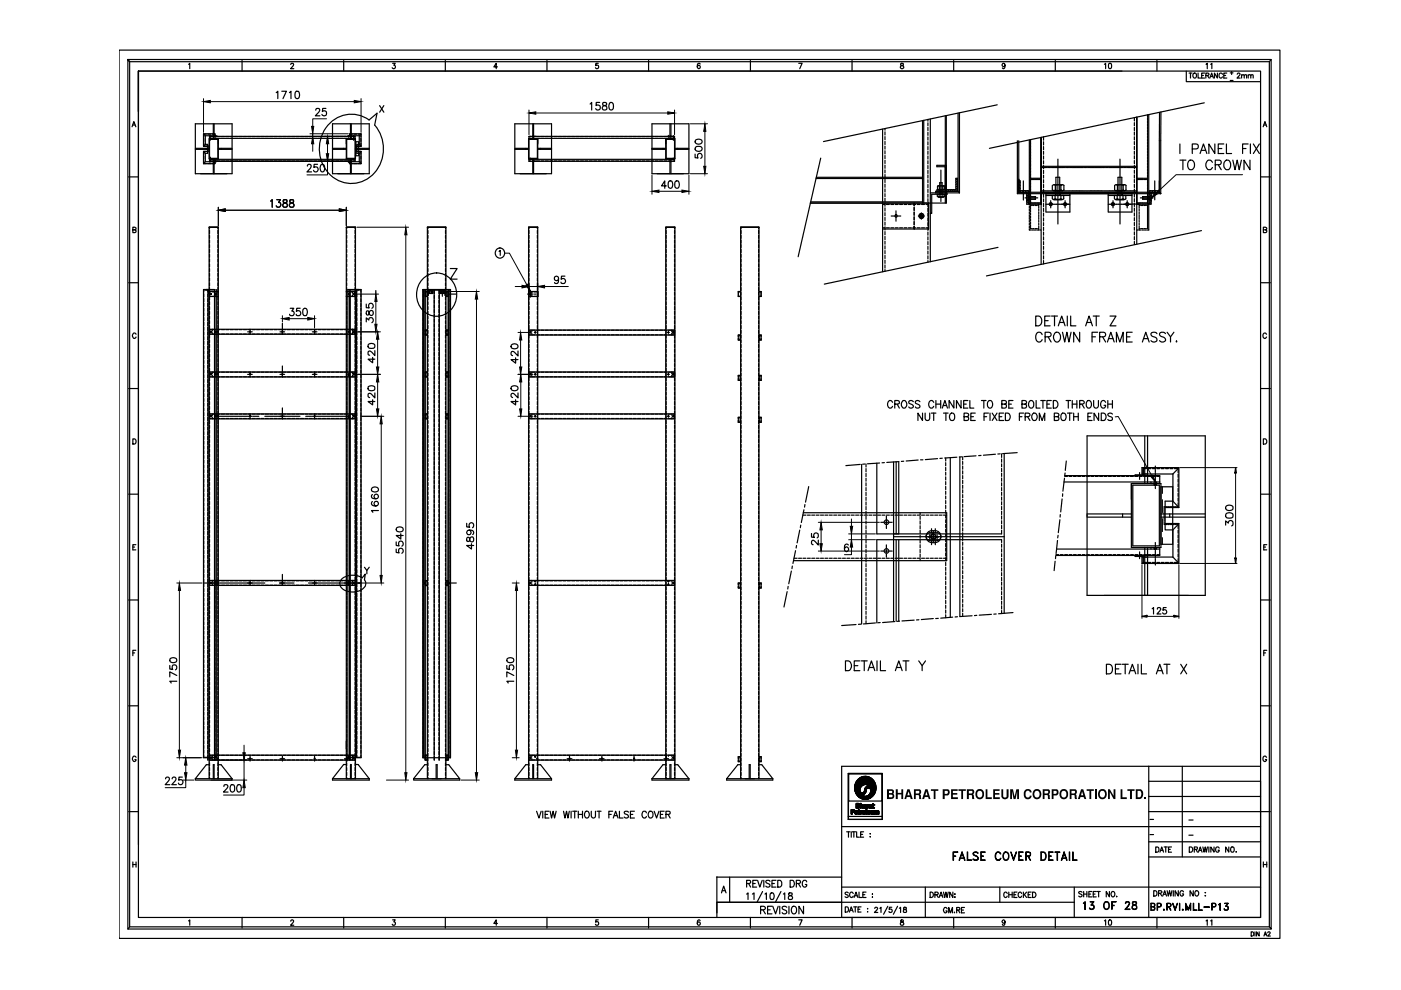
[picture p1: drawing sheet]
<svg xmlns="http://www.w3.org/2000/svg" width="297mm" height="210mm" viewBox="0 0 297 210" stroke-linecap="round" stroke-linejoin="round" font-family="sans-serif">
<!-- layer: 0 -->
<g fill="none" stroke="#000" stroke-width=".21">
<path d="M43.2 20.9v7.2M44.6 21.5h30.5M65.7 28.9h7.8M65.7 28.4h8.1M66.3 28.4v.5M66.3 30.5v1.6M68.8 34.2h4.6M69.2 25.2h-2.9v1.6M69.4 34.2v2.9h-4.3M69.4 30.5v2.1M76.6 20.9v7.2M112.2 23.3v5.3"/>
<path d="M113.6 24h28M138.2 37.1v4.1M143 23.3v5.3M146.1 37.1v4.1M146.4 26.2h3.6M146.4 36.8h3.6M149.5 27.9v7.4M263.5 37h-14.1l-4.2 3.9M46.3 43.9v4M47.8 44.6h24.1M73.4 43.9v4M75.7 48.2h10.9"/>
<path d="M86 49.8v114M107 53.7h1l3.7 6.7M139.7 40.6h4.9M59.9 66.9v1.3M61.3 67.6h3.9M66.7 66.9v2.6M75.4 79.4h5.3M75.4 70.4h5.3M75.4 62.4h4.9M79.7 63.9v4.8M80.1 71.9v5.9M95.3 61.8h6.3"/>
<path d="M101 63.4v100.4M109.2 60.7h1.5M109.8 79.4h3.2M109.8 70.5h2.2M110.4 72.1v5.7M112.2 60.1v1.4M112.2 60.7h1.8M114 60.1v1.4M115.5 60.7h5M76.4 88.3h5M80.1 81v5.7M80.8 89.9v32.1"/>
<path d="M109.8 88.3h3.2M110.4 81v5.7M236.4 88.4l.7-.1 7.1 12.5M250.2 99.1h12.1M173.5 110.7h13M173.5 116.8h13M174.1 112.4v2.9M179.9 113.2h5.7M179.9 114.4h5.7M180.5 116v1.6h-1.5M180.5 110v1.6M180.5 113.2v1.2"/>
<path d="M242.1 119.7v11.4M250 119.7v11.4M250.2 119.5h12.1M262 100.3v18M37.5 123.6h5.4M38 125.2v33.8M76 123.6h5.4M108.6 123.6h1.5M109.5 125.2v33.8M243.2 130.7h5.7M51.7 158v1.6M37.5 160.7h5.4"/>
<path d="M38.8 165.4h2.3M39.4 165.4v1.6h-4.4M39.4 162.2v1.6M44.7 165.4h7.6M44.7 161.2h7.6M51.7 167v1.6h-4.3M51.7 161.2v4.2M81.9 165.4h4.7M97.8 165.4h3.8M108.6 160.7h1.5"/>
</g>
<g fill="#000" stroke="#000" stroke-width=".21">
<path d="M43.2 21.5l1.4-.2v.5zM66.3 28.9l.2 1.6h-.4zM66.1 26.8h.4l-.2 1.6zM69.4 28.9l.3 1.6h-.5zM69.2 32.6h.5l-.3 1.6zM75.1 21.3l1.5 .2-1.5 .3zM112.2 24l1.4-.3v.5zM141.6 23.7l1.4 .3-1.4 .2zM149.5 26.2l.2 1.7h-.5zM149.2 35.3h.5l-.2 1.5zM46.3 44.6l1.5-.3v.5zM71.9 44.3l1.5 .3-1.5 .2z"/>
<path d="M86 48.2l.3 1.6h-.5zM138.2 40.6l1.5-.3v.5zM144.6 40.3l1.5 .3-1.5 .2zM245 40.7l.3 .4-1.2 .9zM59.9 67.6l1.4-.3v.6zM65.2 67.3l1.5 .3-1.5 .3zM79.7 62.4l.2 1.5h-.4zM79.5 68.7h.4l-.2 1.7zM79.8 77.8h.5l-.2 1.6zM80.1 70.4l.2 1.5h-.5zM101 61.8l.3 1.6h-.5zM110.4 70.5l.2 1.6h-.4z"/>
<path d="M110.2 77.8h.4l-.2 1.6zM110.7 60.5l1.5 .2-1.5 .3zM111.5 60.5l.4-.3 .6 1.5zM114 60.7l1.5-.2v.5zM80.1 79.4l.2 1.6h-.5zM79.8 86.7h.5l-.2 1.6zM80.8 88.3l.2 1.6h-.4zM110.4 79.4l.2 1.6h-.4zM110.2 86.7h.4l-.2 1.6zM174.1 110.7l.2 1.7h-.5zM173.8 115.3h.5l-.2 1.5zM180.3 111.6h.5l-.3 1.6z"/>
<path d="M180.5 114.4l.3 1.6h-.5zM244 101l.4-.3 .6 1.5zM38 123.6l.3 1.6h-.5zM80.6 122h.4l-.2 1.6zM109.5 123.6l.2 1.6h-.4zM37.8 159h.5l-.3 1.7zM51.5 159.6h.5l-.3 1.6zM109.3 159h.4l-.2 1.7zM39.4 160.7l.2 1.5h-.5zM39.1 163.8h.5l-.2 1.6zM51.7 165.4l.3 1.6h-.5zM85.8 163.8h.5l-.3 1.6z"/>
<path d="M100.8 163.8h.5l-.3 1.6z"/>
</g>
<g fill="none" stroke="#000" stroke-width=".25">
<path d="M25.2 10.6h246.2v188.4h-246.2zM27.1 12.6h242.4l-.4 .5h-241.6zM29.4 15.1h237.9v179.4h-237.9zM40 13.6l.2-.2v1.2M51.3 12.8v2.3M58.6 19.6l.3-.3v1.6M59.7 19.3h1l-.7 1.6M61.4 19.6l.3-.3v1.6M61.7 13.7a.29 .29 0 0 1 .3-.3 .29 .29 0 0 1 .2 .4l-.6 .8h.7M62.8 19.4a.48 .48 0 0 1 .6 .2l.1 .4a.68 .68 0 0 1-.6 .9 1.12 1.12 0 0 1-.1-1.5zM72.9 12.8v2.3M83.2 13.4h.6l-.3 .4a.36 .36 0 0 1 .3 .6 .36 .36 0 0 1-.6 0"/>
<path d="M94.4 12.8v2.3M105.5 14.2h-.8l.5-.8v1.2M116 12.8v2.3M126.8 13.4h-.5v.5a.37 .37 0 0 1 .5 0 .37 .37 0 0 1 0 .6 .37 .37 0 0 1-.5-.1M137.5 12.8v2.3M148.4 13.6v-.1a.57 .57 0 0 0-.7 .4 .57 .57 0 0 0 .4 .7 .34 .34 0 0 0 .4-.3 .34 .34 0 0 0-.3-.4 .34 .34 0 0 0-.4 .3M159.1 12.8v2.3M169.3 13.4h.8l-.5 1.2M180.7 12.8v2.3M191 13.5v.3l.6 .4a.36 .36 0 0 1-.4 .4 .36 .36 0 0 1-.3-.5l.6-.4v-.2zM202.2 12.8v2.3M213.1 13.8l-.1 .2a.34 .34 0 0 1-.4 0 .34 .34 0 0 1-.1-.4 .34 .34 0 0 1 .5-.1l.1 .3a.53 .53 0 0 1-.4 .8l-.2-.2"/>
<path d="M223.7 12.8v2.3M234.2 13.6l.2-.2v1.2M235.1 13.5l.3-.1a.65 .65 0 0 1-.1 1.2l-.3-.2zM237.9 15.1h-208.5v164M245.3 12.8v2.3M251.5 15.1v2.2h15.8M252.1 15.5h.6M252.4 15.5v1.1M253 15.6l.2-.1a.51 .51 0 0 1 .5 .5 .51 .51 0 0 1-.6 .5l-.2-.4zM254 15.5v1.1h.6M254.8 16h.4M255.4 15.5h-.6v1.1h.6"/>
<path d="M255.7 16h.5l.1-.3-.2-.2h-.4v1.1M255.7 13.6l.3-.2v1.2M256 16l.3 .6M256.5 16.6l.4-1.1 .4 1.1M256.6 16.2h.5M256.7 13.6l.2-.2v1.2M258.1 15.5v1.1l-.6-1.1v1.1M259.2 15.7a.37 .37 0 0 0-.4-.2 .37 .37 0 0 0-.3 .4v.2a.37 .37 0 0 0 .2 .4 .37 .37 0 0 0 .5-.2M259.5 16h.4M260.1 15.5h-.6v1.1h.6M260.8 15.5h.6M260.8 17.1h.6"/>
<path d="M261.1 15.2v.6M262.3 15.7a.3 .3 0 0 1 .3-.2 .3 .3 0 0 1 .3 .3l-.6 .8h.6M263.2 16l.3-.2 .2 .1 .1 .7M263.2 15.8v.8M263.8 16l.2-.2 .3 .1v.7M264.6 16l.3-.2 .2 .1 .1 .7M264.6 15.8v.8M265.2 16l.2-.2 .3 .1v.7M269.5 12.6v184.4l-.4-.5v-183.4M27.3 37.5h2.1M28 26.9l.4-1.1 .4 1.1M28.2 26.5h.4"/>
<path d="M29.4 23.7v-8.6v8.6M41.4 26.2h7.8v10.6h-7.8zM41.4 31.7h2.9M41.4 31.5h2.9M43.2 28.4v.6M43.2 29.3v.7M43.2 30.4v.5M43.2 32.1v.6M43.2 33.1v.6M43.2 34.1v.6M43.2 28.4l.3 .4M43.2 34.7h.5"/>
<path d="M43.2 30.9h.2M43.2 32.1l.3 .4M43.2 32.1h.2M43.2 28.4h.5M43.5 30.6h.5v.3M43.5 32.5v1.8l-.3 .4M43.5 28.8h2.1v-.4h-2.4v2.6h.8v1.1h-.8v2.6h2.4v-.4h-2.1M43.5 28.8v1.8M43.5 30.9h.3M43.5 30.6l-.3 .3M43.5 32.1h.3M43.7 31.5v.2"/>
<path d="M43.9 30.9h.2v.4M44 32.1v.4h-.5M44 34.7h.7M44 28.4h.7M44.1 31.4v.3M44.1 31.8v.3h-.2M44.3 29.4h2v4.3h-2zM44.4 33.8v-.1h.6v.1M44.4 29.3h.6M44.4 29.3v-.4h30.9v.5M44.4 29.5h1.8v4.1h-1.8zM44.4 33.8v.4"/>
<path d="M44.4 29.3h30.9M44.4 34.1h.4M44.4 33.8h30.9M44.5 34.3v-1v1M44.5 28.7v1.1M44.6 28.9v.1M44.6 33.7v.1v-.1M44.6 29.4h.1M44.8 33.7v.1v-.1M44.8 29.4h.1M44.8 28.9l-.4 .1M45 28.4h.5v.5"/>
<path d="M45.1 29h.6M45.1 34.1h.6M45.2 26.2v3.2M45.2 33.7v3.1M45.4 26.2v3.2M45.4 33.7v3.1M45.5 34.2h.4h-.4v.4zM45.5 28.8l.5 .1M45.5 34.3v.4h-.5M45.7 28.7v.4M45.7 34v.4M46 29h.7"/>
<path d="M46 34.1h.7M46.3 31.7h2.9M46.3 31.5h2.9M46.9 31.5v.2M47 29h.6M47 34.1h.6M47.9 29h.6M47.9 34.1h.6M48.8 29h.7M48.8 34.1h.7M49.8 29h.6M49.8 34.1h.6"/>
<path d="M50.7 29h.6M50.7 34.1h.6M51.6 29h.7M51.6 34.1h.7M52.5 29h.7M52.5 34.1h.7M53.5 29h.6M53.5 34.1h.6M54.4 29h.6M54.4 34.1h.6M55.3 29h.7M55.3 34.1h.7"/>
<path d="M56.3 29h.6M56.3 34.1h.6M57.2 29h.6M57.2 34.1h.6M58.1 29h.7M58.1 34.1h.7M59.1 29h.6M59.1 34.1h.6M60 29h.6M60 34.1h.6M60.9 29h.7M60.9 34.1h.7"/>
<path d="M61.9 29h.6M61.9 34.1h.6M62.8 29h.6M62.8 34.1h.6M63.7 29h.7M63.7 34.1h.7M64.7 29h.6M64.7 34.1h.6M65.2 35.2l.2-.4h.3l.3 .3-.2 .6-.7 .7h1M65.6 29h.6M65.6 34.1h.6M66.5 29h.7"/>
<path d="M66.5 34.1h.7M66.9 23.4l.2-.4a.46 .46 0 0 1 .6 .1 .46 .46 0 0 1-.1 .7l-.7 .8h.9M67.3 34.8h-.7v.7a.52 .52 0 0 1 .7 0 .52 .52 0 0 1-.1 .8 .52 .52 0 0 1-.7-.2M67.5 29h.6M67.5 34.1h.6M68.1 34.9a.43 .43 0 0 1 .7 .2v.4a.75 .75 0 0 1-.5 .9 1.07 1.07 0 0 1-.2-1.5zM68.4 29h.6M68.4 34.1h.6M69.1 23h-.7l-.1 .7a.52 .52 0 0 1 .8 0 .52 .52 0 0 1-.1 .8 .52 .52 0 0 1-.7-.2M69.3 29h.6M69.3 34.1h.6M69.7 26.4a6.4 6.4 0 0 1 8.6-1l1.6-1.4-.4 2.5a7.5 7.5 0 0 1-4.2 12.4 7.2 7.2 0 0 1-7.2-9.9l1-1.9z"/>
<path d="M70.2 29h.7M70.2 34.1h.7M70.5 26.2h7.8v10.6h-7.8zM70.5 31.7h2.9M70.5 31.5h2.9M71.2 29h.6M71.2 34.1h.6M72.1 29h.6M72.1 34.1h.6M72.8 31.5v.2M73 29h.7M73 34.1h.7"/>
<path d="M73.4 29.4h2v4.3h-2zM73.5 29.5h1.8v4.1h-1.8zM73.7 34.2h.5v.5M73.8 34.2h.4v.5M73.9 28.7v.4M73.9 34.1v.4M74 29h.6M74 34.1h.6M74.2 28.8v-.4v.5h-.4M74.2 28.5v.3l-.5 .1M74.2 34.7h.5M74.2 28.4h.5"/>
<path d="M74.3 26.2v3.2M74.3 33.7v3.1M74.5 26.2v3.2M74.5 33.7v3.1M74.7 29.3v.1M74.7 33.7v.1M74.9 28.9l.4 .1M74.9 34.1h.4M74.9 33.7v.1v-.1M74.9 29.4h.1M75 28.7v1.1M75 34.7h.7"/>
<path d="M75 28.4h.7M75.1 33.7v.1v-.1M75.1 29.4h.1M75.1 28.9v.1M75.3 34.2h-30.9h30.9M75.3 33.7v.5M75.4 30.1h.6v1.4h-.6M75.4 31.7h2.9M75.4 31.5h2.9M75.5 30.1v2.9M75.6 31.4v.3M75.6 31.8v.3h.2"/>
<path d="M75.7 32.1h.9v2.6h-2.5v-.4h2.1M75.8 30.9h-.2v.4M75.9 30.9h.3M75.9 32.1h.3M76 34.7h.5M76 28.4h.5M76 31.5v.2M76 31.5v1.5h-.6M76.2 28.8h-2.1v-.4h2.5v2.6h-.9v1.5h.5M76.2 30.6h-.5v.3M76.2 28.8v1.8M76.2 32.5v1.8"/>
<path d="M76.2 30.6l.3 .3M76.2 34.3l.3 .4M76.3 30.9h.2M76.3 32.1h.2M76.5 28.4v.6M76.5 29.3v.7M76.5 30.4v.5M76.5 32.1v.6M76.5 33.1v.6M76.5 34.1v.6M76.5 32.1l-.3 .4M76.5 28.4l-.3 .4"/>
<path d="M80.5 22.4l.9 1.4M81.4 22.4l-.9 1.4M109.1 26.2h7.8v10.6h-7.8zM109.1 31.7h3M109.1 31.5h3M111.5 31.5v.2M112.1 29.4h1.9v4.3h-1.9zM112.2 33.8v-.1h.5v.1M112.2 29.3h.5M112.2 29.3v-.4h30.8v.5M112.2 29.5h1.7v4.1h-1.7zM112.2 29.3h30.8"/>
<path d="M112.2 34.1h.3M112.2 33.8h30.8M112.3 28.9v.1M112.4 33.6h.1M112.4 29.5v-.1v.1M112.4 29.3v.1M112.4 33.7v.1M112.5 33.6h.1M112.5 29.5v-.1v.1M112.5 28.9l-.3 .1M112.5 29.3v.1M112.5 33.7v.1"/>
<path d="M112.8 29h.7M112.8 34.1h.7M113 26.2v3.2M113 33.7v3.1M113 34.3h.1M113 28.8h.1M113.1 26.2v3.2M113.1 33.7v3.1M113.8 29h.6M113.8 34.1h.6M114 31.7h2.9M114 31.5h2.9"/>
<path d="M114.6 31.5v.2M114.7 29h.6M114.7 34.1h.6M115.6 29h.7M115.6 34.1h.7M116.6 29h.6M116.6 34.1h.6M117.5 29h.6M117.5 34.1h.6M118.4 29h.7M118.4 34.1h.7M119.4 29h.6"/>
<path d="M119.4 34.1h.6M120.3 29h.6M120.3 34.1h.6M121.2 29h.6M121.2 34.1h.6M122.1 29h.7M122.1 34.1h.7M123.1 29h.6M123.1 34.1h.6M124 29h.6M124 34.1h.6M124.9 29h.7"/>
<path d="M124.9 34.1h.7M125.1 22.1l.3-.4v1.6M125.9 29h.6M125.9 34.1h.6M126.8 29h.6M126.8 34.1h.6M127.1 21.7h-.7v.7a.53 .53 0 0 1 .8 0 .53 .53 0 0 1-.1 .8 .53 .53 0 0 1-.8-.2M127.7 29h.7M127.7 34.1h.7M127.8 21.8v.5l.2 .1a.51 .51 0 0 1 .7 .4 .51 .51 0 0 1-.7 .5l-.2-.1a.66 .66 0 0 1 .1-.7 .66 .66 0 0 1 .6-.2l.1-.3a.54 .54 0 0 0-.8-.2zM128.7 29h.6M128.7 34.1h.6"/>
<path d="M129.3 21.8l.3-.1a.97 .97 0 0 1 0 1.6h-.1a1.07 1.07 0 0 1-.2-1.5zM129.6 29h.6M129.6 34.1h.6M130.5 29h.7M130.5 34.1h.7M131.5 29h.6M131.5 34.1h.6M132.4 29h.6M132.4 34.1h.6M133.3 29h.7M133.3 34.1h.7M134.3 29h.6"/>
<path d="M134.3 34.1h.6M135.2 29h.6M135.2 34.1h.6M136.1 29h.7M136.1 34.1h.7M137 29h.7M137 34.1h.7M138 29h.6M138 34.1h.6M138.2 26.2h7.9v10.6h-7.9zM138.2 31.7h3M138.2 31.5h3"/>
<path d="M138.9 29h.6M138.9 34.1h.6M139.8 29h.7M139.8 34.1h.7M140.6 31.5v.2M140.8 29h.6M140.8 34.1h.6M141.2 29.4h1.9v4.3h-1.9zM141.2 29.5h1.8v4.1h-1.8zM141.3 39.4h-1l.6-1v1.5M141.7 28.7v.4M141.7 29h.6"/>
<path d="M141.7 34.1h.6M141.9 38.4a.48 .48 0 0 1 .7 .3v.3a.69 .69 0 0 1-.5 .9l-.4-.3v-.9zM142 26.2v3.2M142 33.7v3.1M142 34.3h.3M142 28.8h.3M142.3 26.2v3.2M142.3 33.7v3.1M142.5 29.3v.1M142.5 33.7v.1M142.6 28.9l.4 .1M142.6 34.1h.4"/>
<path d="M142.6 29.3v.1M142.6 33.7v.1M142.7 33.6h.1M142.7 29.5v-.1v.1M142.8 28.7v1.1M142.8 33.6h.1M142.8 29.5v-.1v.1M142.8 28.9v.1M142.8 29.3v.1M142.8 33.7v.1M143 33.7v.5h-30.8v-.4M143.1 31.7h3"/>
<path d="M143.1 31.5h3M143.3 38.4a.48 .48 0 0 1 .6 .3l.1 .3a.69 .69 0 0 1-.5 .9l-.4-.3v-.9zM143.7 31.5v.2M147.4 32.7v.7l.6 .1a.55 .55 0 0 1 0-.9 .55 .55 0 0 1 .8 .2 .55 .55 0 0 1-.2 .8M147.5 31.2l.5-.2a.61 .61 0 0 1 .9 .6 .78 .78 0 0 1-.8 .5 .78 .78 0 0 1-.7-.6zM147.5 29.7l.5-.2a.66 .66 0 0 1 .9 .6 .78 .78 0 0 1-.8 .5 .78 .78 0 0 1-.7-.6zM173 37.8h22.7M173.1 37.6h22.5M174 33.5l-4.8 20.9M187.1 27.4v30.2M187.6 27.3v.3M187.6 27.9v.7"/>
<path d="M187.6 29v.6M187.6 30v.6M187.6 31v.6M187.6 32v.6M187.6 33v.7M187.6 34v.7M187.6 35v.7M187.6 36v.7M187.6 37v.7M187.6 38v.7M187.6 39v.7M195.6 25.6v17.5"/>
<path d="M195.8 25.5v17.6M196.7 25.3v.4M196.7 26v.7M196.7 27v.7M196.7 28v.7M196.7 29v.7M196.7 30.1v.6M196.7 31.1v.7M196.7 32v.7M196.7 33.1v.6M196.7 34.1v.7M196.7 35.1v.7"/>
<path d="M196.7 36.1v.7M196.7 37.1v.7M196.7 38.1v.7M196.7 39.1v.7M197.2 25.2v30.3M198.6 35.1h2v5.5h-2v-.3h1.8v-5h-1.8zM198.9 39.4l.2 .1v.6l-.1 .2-.2-.2zM198.9 39.4h1.2M199.5 36.1v6.6M199.9 39.5l.3-.1v.8l-.2-.1zM199.9 39.5h-.7M200.4 24.6v18.5"/>
<path d="M200.6 24.5v18.6h-28.8M203 39.3l-.3 .4M203 39.8l-.3 .3M203 38.8l-.3 .4M203 38.4l-.3 .3M203 37.8l-.3 .4M203.1 24v16.6M203.4 23.9v17M211.4 22.2l-36.8 7.8M216 29.8v11M216 39.6l.3 .4M216 39l.3 .3"/>
<path d="M216.3 38.7l-.3-.3h.3v2h1.7v2.9h-.3v-2.5M217 38.4v4M218.2 29.7v13.8M218.5 29.6v.5M218.5 30.1v.6M218.5 30.8v.5M218.5 31.4v.6M218.5 32v.6M218.5 32.7v.5M218.5 33.3v.6M218.5 34v.5M218.5 34.6v.8"/>
<path d="M218.5 35.5v.6M218.5 36.2v.5M218.5 36.8v.5M218.5 37.4v.6M218.5 38.7v.5M218.5 39.3v.6M218.5 40v.5M218.5 37.8h2.2M220.7 38.1h-2.2v.5M220.7 35.5h1.1M220.7 35.3h20.3M221.2 29v.7"/>
<path d="M221.2 30.1v.6M221.2 31.1v.7M221.2 32.1v.6M221.2 33.1v.6M221.2 34.1v.7M221.2 35.1v.7M221.2 36.1v.7M221.2 37.1v.7M221.2 38.1v.7M221.2 39.1v.7M221.8 35.5h.3M222.1 35.5h.2"/>
<path d="M222.4 35.5h.2M222.7 35.5h.2M223 35.5h2.6M223.1 39.3v1M223.4 39.2h1.9M223.7 39.3v1M223.8 39.3a1.13 1.13 0 0 1 1.1 0l.1 1a1.22 1.22 0 0 1-1.2 0M223.8 39.3a.34 .34 0 0 0-.6 0M224.3 33.7v13.8M225 39.3a.32 .32 0 0 1 .6 0v1a.34 .34 0 0 1-.6 0M225.7 35.5h.2M225.9 35.5h.3"/>
<path d="M226.2 35.5h.3M226.5 35.5h.3M226.8 35.5h.2M227.1 35.5h2.6M229.8 35.5h.2M230.1 35.5h.2M230.3 35.5h.3M230.6 35.5h.3M230.9 35.5h2.9M233.9 35.5h.2M234.2 35.5h.2M234.5 35.5h.2"/>
<path d="M234.8 35.5h.2M235 35.5h2.9M236.3 39.3v1M236.6 39.2h1.8M236.9 39.3v1M236.9 39.3a.34 .34 0 0 0-.6 0M237.5 33.7v13.8M238 35.5h.2M238.1 39.3a1.22 1.22 0 0 0-1.2 0M238.1 39.3v1M238.2 39.3a.32 .32 0 0 1 .5 0v1a.34 .34 0 0 1-.5 0M238.3 35.5h.2"/>
<path d="M238.6 35.5h.2M238.9 35.5h.2M239.2 35.5h1.8M240.5 24.9v.8M240.5 26v.7M240.5 27v.7M240.5 28v.7M240.5 29v.7M240.5 30v.7M240.5 31v.7M240.5 32v.7M240.5 33v.7"/>
<path d="M240.5 34v.7M240.5 35.1v.6M240.5 36.1v.6M240.5 37.1v.7M240.5 38.1v.6M240.5 39.1v.7M241 37.8h1.4M241 38.1h1.4M242.5 37.8h.2M242.5 38.1h.2M242.8 37.8h.2M242.8 38.1h.2"/>
<path d="M243.1 37.8h.2M243.1 38.1h.2M243.3 24.3v.6M243.3 25v.5M243.3 25.6v.6M243.3 26.2v.6M243.3 26.9v.5M243.3 27.5v.6M243.3 28.2v.5M243.3 28.8v.5M243.3 29.4v.6M243.3 30.1v.5"/>
<path d="M243.3 30.7v.5M243.3 31.3v.6M243.3 32v.5M243.3 32.6v.5M243.3 33.2v.6M243.3 33.9v.5M243.3 34.5v.6M243.3 35.1v.6M243.3 35.8v.5M243.3 36.4v.6M243.3 37v.6M243.3 37.7v.2"/>
<path d="M243.3 38v.5M243.3 38.6v.6M243.3 39.2v.6M243.3 39.9v.5M243.6 24.3v24.5h-.4M244.8 38.4v4M245.8 23.8v17M246.1 23.7v17.4h-30.4v-11.3M250.2 30.5v2.1M250.2 34h1.2M250.8 34v2M252.2 34a.96 .96 0 0 1 1 .5 .96 .96 0 0 1-.2 1.2l-.3 .3a1.08 1.08 0 0 1-1-.8 1.08 1.08 0 0 1 .5-1.2z"/>
<path d="M252.8 31.6l1.1-.1 .2-.3-.1-.5-.4-.2h-.8v2.1M254.4 32.6l.8-2.1 .7 2.1M254.7 31.9h.9M255.3 21.8l-45.5 9.7M257.1 34.4a.72 .72 0 0 0-.9-.5 .72 .72 0 0 0-.5 .8v.5a.72 .72 0 0 0 .5 .8 .72 .72 0 0 0 .9-.5M257.6 30.5v2.1l-1.3-2.1v2.1M257.7 34.9h.8l.3-.1 .1-.3a.46 .46 0 0 0-.4-.5h-.8v2M258.3 31.5h.8M258.3 34.9l.6 1.1M259.5 30.5h-1.2v2.1h1.2M259.9 34h.1a1.08 1.08 0 0 1 1 .7 1.08 1.08 0 0 1-.4 1.2 .96 .96 0 0 1-1.1-.5 .96 .96 0 0 1 .2-1.2zM260 30.5v2.1h1.1"/>
<path d="M261.4 34l.4 2 .5-2 .4 2 .5-2M263.5 31.5h.7M264.6 30.5h-1.1v2.1M265 34v2l-1.2-2v2M265.1 30.5v2.1M265.7 30.5l1.3 2.1M267 30.5l-1.3 2.1M267.3 37.5h2M267.8 26.9l.4-1.1 .4 1.1M267.9 26.5h.5M27.3 59.9h2.1M28.2 48.7h.5l.1-.4-.6-.1v1.1l.6-.1v-.4l-.2-.1"/>
<path d="M44.3 48.2h2h-2M44.3 48.2v116.9M44.4 48.2v.3M44.4 48.9v.6M44.4 49.9v.6M44.4 50.9v.7M44.4 51.9v.6M44.4 52.9v.7M44.4 53.9v.7M44.4 54.9v.7M44.4 55.9v.7M44.4 56.9v.7"/>
<path d="M44.4 57.9v.7M44.4 58.9v.7M44.4 59.9v.7M46.2 48.2v.3M46.2 48.9v.6M46.2 49.9v.6M46.2 50.9v.7M46.2 51.9v.6M46.2 52.9v.7M46.2 53.9v.7M46.2 54.9v.7M46.2 55.9v.7"/>
<path d="M46.2 56.9v.7M46.2 57.9v.7M46.2 58.9v.7M46.2 59.9v.7M46.3 48.2v116.9M57.4 42.6l.3-.3v1.6M58.7 42.3h.8l-.4 .6a.51 .51 0 0 1 .3 .8 .51 .51 0 0 1-.8-.1M60.1 42.4v.5a.59 .59 0 0 1 .7 .3 .59 .59 0 0 1-.2 .7h-.5a.66 .66 0 0 1 0-.8 .66 .66 0 0 1 .7-.2v-.5zM61.5 42.4v.5a.59 .59 0 0 1 .7 .3 .59 .59 0 0 1-.2 .7h-.3a.54 .54 0 0 1-.3-.6 .54 .54 0 0 1 .6-.4h.2v-.5zM73.4 48.2h2h-2M73.4 48.2v116.9M73.5 48.2v.3"/>
<path d="M73.5 48.9v.6M73.5 49.9v.6M73.5 50.9v.7M73.5 51.9v.6M73.5 52.9v.7M73.5 53.9v.7M73.5 54.9v.7M73.5 55.9v.7M73.5 56.9v.7M73.5 57.9v.7M73.5 58.9v.7M73.5 59.9v.7"/>
<path d="M75.3 48.2v.3M75.3 48.9v.6M75.3 49.9v.6M75.3 50.9v.7M75.3 51.9v.6M75.3 52.9v.7M75.3 53.9v.7M75.3 54.9v.7M75.3 55.9v.7M75.3 56.9v.7M75.3 57.9v.7M75.3 58.9v.7"/>
<path d="M75.3 59.9v.7M75.4 48.2v116.9M89.8 58.9a4.3 4.3 0 0 1 5.1-.3 4.3 4.3 0 0 1 1.9 4.7 4.2 4.2 0 0 1-4.7 3.7 4.2 4.2 0 0 1-3.8-4.5 4.8 4.8 0 0 1 1.5-3.6zM90.6 48.2h3.9h-3.9M90.6 48.2v116.9M90.7 48.2v.3M90.7 48.9v.6M90.7 49.9v.6M90.7 50.9v.7M90.7 51.9v.6M90.7 52.9v.7M90.7 53.9v.7"/>
<path d="M90.7 54.9v.7M90.7 55.9v.7M90.7 56.9v.7M90.7 57.9v.7M90.7 58.9v.7M90.7 59.9v.7M94.5 48.2v.3M94.5 48.9v.6M94.5 49.9v.6M94.5 50.9v.7M94.5 51.9v.6M94.5 52.9v.7"/>
<path d="M94.5 53.9v.7M94.5 54.9v.7M94.5 55.9v.7M94.5 56.9v.7M94.5 57.9v.7M94.5 58.9v.7M94.5 59.9v.7M94.5 48.2v116.9M95.5 56.9h1.4l-1.4 2.3h1.4M105.8 53.3l.3-.2v1M112.1 48.2h1.9h-1.9M112.1 48.2v116.9"/>
<path d="M112.2 48.2v.3M112.2 48.9v.6M112.2 49.9v.6M112.2 50.9v.7M112.2 51.9v.6M112.2 52.9v.7M112.2 53.9v.7M112.2 54.9v.7M112.2 55.9v.7M112.2 56.9v.7M112.2 57.9v.7M112.2 58.9v.7"/>
<path d="M112.2 59.9v.7M113.9 48.2v.3M113.9 48.9v.6M113.9 49.9v.6M113.9 50.9v.7M113.9 51.9v.6M113.9 52.9v.7M113.9 53.9v.7M113.9 54.9v.7M113.9 55.9v.7M113.9 56.9v.7M113.9 57.9v.7"/>
<path d="M113.9 58.9v.7M113.9 59.9v.7M114 48.2v116.9M118.4 59.1a.45 .45 0 0 1-.6 .3 .45 .45 0 0 1-.1-.8 .45 .45 0 0 1 .7 .2v.3a.71 .71 0 0 1-.5 1l-.3-.2M119.8 58.5h-.7l-.1 .7a.53 .53 0 0 1 .8 0 .53 .53 0 0 1-.1 .8 .53 .53 0 0 1-.8-.2M141.2 48.2h1.9h-1.9M141.2 48.2v116.9M141.2 48.2v.3M141.2 48.9v.6M141.2 49.9v.6M141.2 50.9v.7M141.2 51.9v.6"/>
<path d="M141.2 52.9v.7M141.2 53.9v.7M141.2 54.9v.7M141.2 55.9v.7M141.2 56.9v.7M141.2 57.9v.7M141.2 58.9v.7M141.2 59.9v.7M143 48.2v.3M143 48.9v.6M143 49.9v.6M143 50.9v.7"/>
<path d="M143 51.9v.6M143 52.9v.7M143 53.9v.7M143 54.9v.7M143 55.9v.7M143 56.9v.7M143 57.9v.7M143 58.9v.7M143 59.9v.7M143.1 48.2v116.9M157 48.2h3.9h-3.9M157 48.2v116.9"/>
<path d="M157.1 48.2v.3M157.1 48.9v.6M157.1 49.9v.6M157.1 50.9v.7M157.1 51.9v.6M157.1 52.9v.7M157.1 53.9v.7M157.1 54.9v.7M157.1 55.9v.7M157.1 56.9v.7M157.1 57.9v.7M157.1 58.9v.7"/>
<path d="M157.1 59.9v.7M160.8 48.2v.3M160.8 48.9v.6M160.8 49.9v.6M160.8 50.9v.7M160.8 51.9v.6M160.8 52.9v.7M160.8 53.9v.7M160.8 54.9v.7M160.8 55.9v.7M160.8 56.9v.7M160.8 57.9v.7"/>
<path d="M160.8 58.9v.7M160.8 59.9v.7M160.9 48.2v116.9M171.9 42.8h23.7M187.1 43.3h.5M187.1 48.6h9.8M187.1 48.3h.5M187.6 40v.7M187.6 41.1v.6M187.6 42v.7M187.6 43.1v.6M187.6 44.1v.6"/>
<path d="M187.6 45.1v.7M187.6 46.1v.6M187.6 47.1v.7M187.6 48.1v.7M187.6 49.1v.7M187.6 50.1v.7M187.6 51.1v.7M187.6 52.1v.7M187.6 53.1v.7M187.6 54.1v.7M187.6 55.2v.6M187.6 56.2v.7"/>
<path d="M187.6 57.2v.3M187.9 43.3h.7M187.9 48.3h.7M188.9 43.3h.6M188.9 48.3h.6M188.9 45.8h2.1M189.8 43.3h.6M189.8 48.3h.6M189.8 45.6h.3v.4h-.3zM190 44.7v2.2M190.7 43.3h.7M190.7 48.3h.7"/>
<path d="M191.7 43.3h.6M191.7 48.3h.6M192.6 43.3h.6M192.6 48.3h.6M193.5 43.3h.7M193.5 48.3h.7M193.8 48v.6v-.6M193.8 43.1v.5M193.8 44v.6M193.8 45v.6M193.8 46v.7M193.8 47v.7"/>
<path d="M194.5 43.3h.6M194.5 48.3h.6M194.7 45.8h.4M195.2 45.6h.3v.4h-.3zM195.2 45.8h.2M195.3 45.2v.4M195.3 45.7v.2M195.3 46v.5M195.4 45.5l-.3 .2 .1 .3 .3 .1 .2-.4M195.4 45.5l.1 .1a.29 .29 0 0 1 .1 .2 .29 .29 0 0 1-.2 .3l-.3-.4M195.4 43.3h.6M195.4 48.3h.6"/>
<path d="M195.6 45.8h.3M196.3 43.3h.6M196.3 48.3h.6M196.7 40.1v.7M196.7 41.1v.7M196.7 42.1v.7M196.7 43.1v.7M196.7 44.2v.6M196.7 45.2v.6M196.7 46.2v.7M196.7 47.2v.6M196.7 48.2v.7"/>
<path d="M196.7 49.2v.7M196.7 50.2v.7M196.7 51.2v.7M196.7 52.2v.7M196.7 53.2v.7M196.7 54.2v.7M196.7 55.2v.4M196.9 43.1v5.5v-5.5M197.2 40.9h6.2M198.7 41.7v-.5h1.6v.5M198.8 41.6l.2 .1 .1-.1M198.9 41.8h1.2"/>
<path d="M198.9 40.3h1.2M199.1 41.2v.5M199.2 40.2h.7M199.2 41.2v-2.5h.5v2.5M199.9 41.2v.5h-.7M199.9 41.6l.2 .1 .2-.1M200.6 40.2h2.1M200.8 40.9v.3h-3.3v4.1h-.3M200.8 40.2l-.2 .2M201.2 40.2l-.3 .4M201.7 40.2l-.3 .4M202.2 40.2l-.3 .4"/>
<path d="M202.6 40.2l-.3 .4M202.7 40.2v-2.4h.3v2.8M203 40.3l-.3 .3M203.1 40.6h-4.7v.3M203.1 40.6l.3 .3M211.6 52.5l-36.8 7.7M216 40.8v-2.8v2.8M216 40.3l.5 .5M216 40.8h29.8M216.7 40.4l.4 .4M217.3 40.4l.3 .4M217.3 42h2.7"/>
<path d="M217.7 42.7l.3 .4M217.7 42.1h.1M217.7 41.5h.1M217.9 40.4l.1 .2M217.9 41.1l.1 .1M217.9 42.3l.1 .2M218 42.2h1.6M218.2 43.3h2.5v-14.2v26.9M218.2 43.7v.4M218.2 44.3v.4M218.2 44.9v.4M218.2 45.5v.4"/>
<path d="M218.2 46.1v.4M218.2 46.7v.4M218.2 47.3v.4M218.2 47.9v.4M218.2 48.5v.3h.4M218.5 40.6v.5M218.5 41.2v.6M218.5 41.9v.5M218.5 42.5v.6M218.5 43.1v.2M218.5 44v.4M218.5 44.6v.4"/>
<path d="M218.5 45.2v.4M218.5 45.8v.4M218.5 46.4v.4M218.5 47v.4M218.5 47.6v.4M218.5 48.2v.3h.2M218.5 43h2.2M218.7 43.6h-.2v.2M218.8 48.8h.3M218.9 48.5h.4M218.9 43.6h.4M219.3 48.8h.4"/>
<path d="M219.5 48.5h.4M219.5 43.6h.4M219.5 41.7v.5zM219.6 41.7h-1.6l-.3-.3v1.2l.3-.4h1.5M220 48.5h.2M220 43.6h.2M220.2 43.3v.2M220.2 43.7v.4M220.2 44.3v.4M220.2 44.9v.4M220.2 45.5v.4M220.2 46.1v.4"/>
<path d="M220.2 46.7v.4M220.2 47.3v.4M220.2 47.9v.4M220.2 48.5v.3h-.3M220.4 48.8h.3M220.7 40.5h1.1M221.2 40.1v.7M221.2 41.1v.7M221.2 42.2v.6M221.2 43.1v.7M221.2 44.2v.6M221.2 45.2v.6"/>
<path d="M221.2 46.2v.7M221.2 47.2v.6M221.2 48.2v.7M221.2 49.2v.7M221.2 50.2v.7M221.2 51.2v.7M221.2 52.2v.7M221.2 53.2v.7M221.2 54.2v.7M221.2 55.2v.8M221.8 41.4h5M221.8 43.3h.3"/>
<path d="M221.8 41.1v3.8M221.8 40.5h.3M222.1 40.5h.2M222.2 43.3h.5M222.4 40.5h.2M222.6 43.1h.4l.1 .2-.1 .2-.2 .1-.2-.1zM222.6 43.1h.4v.4h-.4zM222.7 40.5h.2M222.8 42.5v1.6M222.8 43.3h.1M222.9 43.3h.4M223 40.5h2.6"/>
<path d="M223.1 41.4v.8M223.2 40.3a.34 .34 0 0 0 .6 0M223.4 43.3h.1M223.4 42.3h1.8M223.5 43.3h.5M223.7 41.4v.8M223.8 41.1v.3M223.9 41.4v-3.8h.8v3.8M224.1 43.3h.5M224.7 43.3h2.1M224.8 41.1v.3M224.9 42.1a1.22 1.22 0 0 1-1.2 0 .33 .33 0 0 1-.6 0"/>
<path d="M224.9 41.4v.8M225.5 41.4v.7a.34 .34 0 0 1-.5 0M225.6 43.1h.4l.1 .2-.3 .3-.3-.3zM225.7 43.1h.3v.4h-.3zM225.7 40.5h.2M225.8 42.5v1.6M225.9 40.5h.3M226.2 40.5h.3M226.5 40.5h.3M226.8 41.1v3.9h-5M226.8 40.5h.2M227.1 40.5h2.6"/>
<path d="M229.8 40.5h.2M230.1 40.5h.2M230.3 40.5h.3M230.6 40.5h.3M230.9 40.5h2.9M233.9 40.5h.2M234.2 40.5h.2M234.5 40.5h.2M234.8 40.5h.2M235 41.4h5M235 43.3h.3M235 41.1v3.8"/>
<path d="M235 40.5h3.5M235.4 43.3h.1M235.6 43.3h.3M235.7 43.1h.5v.4l-.2 .1-.3-.1zM236 43.3h.5M236 42.5v1.6M236.3 41.4v.7a.34 .34 0 0 0 .6 0M236.3 40.3a.34 .34 0 0 0 .6 0M236.6 43.3h.5M236.6 42.3h1.8M236.9 41.4v.8M236.9 40.3a1.22 1.22 0 0 0 1.2 0"/>
<path d="M237 41.1v.3M237 41.4v-3.8h.8v3.8M237.2 43.3h.1M237.3 43.3h.4M237.8 43.3h.1M237.9 43.3h2.1M238 41.1v.3M238.1 41.4v.7a1.22 1.22 0 0 1-1.2 0M238.6 40.5h.2M238.7 41.4v.7a.34 .34 0 0 1-.6 0M238.8 43.1h.4l.1 .2-.3 .3-.3-.3zM238.8 43.1h.4v.4h-.4z"/>
<path d="M238.9 40.5h.2M239 42.5v1.6M239.2 40.5h1.8M240 43.3h1v-18.5v27M240 41.1v3.9h-5M240.5 40.1v.7M240.5 41.1v.7M240.5 42.1v.7M240.5 43.1v.7M240.5 44.1v.7M240.5 45.1v.7M240.5 46.1v.7"/>
<path d="M240.5 47.2v.6M240.5 48.2v.6M240.5 49.1v.7M240.5 50.2v.6M240.5 51.2v.7M241 48.8h.4M241 43h1.4M241.4 43.3h-.4h2.6h-.4M241.5 48.5l.1 .3h.3M241.5 48.5h.3M241.5 43.6h.3M241.5 43.7v.4"/>
<path d="M241.5 44.3v.4M241.5 44.9v.4M241.5 45.5v.4M241.5 46.1v.4M241.5 46.7v.4M241.5 47.3v.4M241.5 47.9v.4M241.8 42h2.7M241.9 43.3h-.3l-.1 .2M241.9 48.5h.4M241.9 43.6h.4M242.1 48.8h.4"/>
<path d="M242.1 43.3h.4M242.2 41.7l.1 .5zM242.2 42.2h1.6M242.3 42.2h1.5l.3 .3M242.5 48.5h.4M242.5 43.6h.4M242.5 43h.2M242.7 48.8h.3M242.7 43.3h.3M242.8 43h.2M243.1 43.6h.2v4.9h-.2M243.3 40.5v.6"/>
<path d="M243.3 41.1v.6M243.3 41.8v.5M243.3 42.4v.6h-.2M243.3 43.1v.2M243.8 43.3h.1M243.9 42.3l-.1 .1M243.9 41.1l-.1 .1M243.9 40.4l-.1 .2M244.1 42.1h.1M244.1 41.4l-.3 .3h-1.6M244.1 40.8v2.5h-.3M244.1 42.7l-.3 .4"/>
<path d="M244.5 40.4l-.3 .4M245 40.4l-.3 .4M245.8 40.8l.3 .3-.3-.3M245.8 40.4h-2v2.9M245.8 40.2l-.5 .6M254.7 48.9l-45.6 9.6M267.3 59.9h2M267.9 48.7h.5l.1-.4-.6-.1v1.1l.6-.1v-.4l-.2-.1M28.8 70.9a.39 .39 0 0 0-.4-.3 .39 .39 0 0 0-.3 .4 .46 .46 0 0 0 .1 .6 .46 .46 0 0 0 .6 0v-.1M43.2 61.5h2.7v62.6M43.2 61.4v.5M43.2 62.3v.6"/>
<path d="M43.2 63.3v.7M43.2 64.3v.7M43.2 65.3v.7M43.2 66.3v.7M43.2 67.3v.7M43.2 68.3v.7M43.2 69.3v.7M43.2 70.4v.6M43.2 71.4v.6M43.2 72.3v.7M43.2 73.4v.6M43.2 74.4v.7"/>
<path d="M43.2 75.4v.7M43.2 76.4v.6M43.2 77.4v.7M43.2 78.4v.7M43.2 79.4v.7M44 61.5v.5M44 62.3v.7M44 63.3v.7M44 64.3v.7M44 65.3v.7M44 66.3v.7M44 67.4v.6"/>
<path d="M44 68.4v.6M44 69.4v.7M44 70.4v.6M44 71.4v.7M44 72.4v.7M44 73.4v.7M44 74.4v.7M44 75.4v.7M44 76.4v.7M44 77.4v.7M44 78.4v.7M44 79.5v.6"/>
<path d="M44.1 61.5v99.1M44.3 61.5v.7M44.3 61.4l-.6 .1M44.3 61.8h2M44.4 78.9h30.9v1h-30.9zM44.4 61v.6M44.4 61.8v1.1h1.9M44.4 62.9v.7M44.4 64v.6M44.4 65v.7M44.4 66v.7M44.4 67v.6"/>
<path d="M44.4 68v.7M44.4 69v.7M44.4 71v.7M44.4 72.1v.6M44.4 73v.7M44.4 74v.7M44.4 75.1v.6M44.4 76.1v.7M44.4 77.1v.6M44.4 78.1v.6M44.4 79.9h.4M44.4 78.9h.4"/>
<path d="M44.4 61.9h.3M44.4 69.9h.4M44.4 70.8h.4M44.4 62.8h.3M44.6 79.4h.1M44.6 62.4l.1-.1zM44.7 70.3l-.1 .1M44.7 62.2v.1M44.7 62.4v.1M44.7 70.2v.1M44.7 70.4v.1M44.7 79.2v.1"/>
<path d="M44.7 79.4v.1M44.7 79.3v.1l.1-.1M44.7 70.3l.1 .1M44.7 62.3l.1 .1M44.8 79.4h.1M45 69.8v.4M45 70.5v.4M45 78.9v.3M45 79.5v.4M45.1 61.9h.5M45.1 62.8h.5M45.1 79.9h.6"/>
<path d="M45.1 78.9h.6M45.1 69.9h.6M45.1 70.8h.6M45.5 70.9v53.2M45.5 79.4h.4M45.5 70.4h.4M45.5 62.4h.4M45.6 61.9v99.3M45.7 62.1v.5M45.7 70.1v.5M45.7 79.2v.4M46 61.9h.3"/>
<path d="M46 62.8h.3M46 79.9h.7M46 78.9h.7M46 69.9h.7M46 70.8h.7M46.2 61v.6M46.2 62v.6M46.2 62.9v.7M46.2 64v.6M46.2 65v.7M46.2 66v.7M46.2 67v.6"/>
<path d="M46.2 68v.7M46.2 69v.7M46.2 70v.7M46.2 71v.7M46.2 72.1v.6M46.2 73v.7M46.2 74v.7M46.2 75.1v.6M46.2 76.1v.7M46.2 77.1v.6M46.2 78.1v.6M46.2 79.1v.7"/>
<path d="M47 79.9h.6M47 78.9h.6M47 69.9h.6M47 70.8h.6M47.9 79.9h.6M47.9 78.9h.6M47.9 69.9h.6M47.9 70.8h.6M48.8 79.9h.7M48.8 78.9h.7M48.8 69.9h.7M48.8 70.8h.7"/>
<path d="M49.8 79.9h.6M49.8 78.9h.6M49.8 69.9h.6M49.8 70.8h.6M50.7 79.9h.6M50.7 78.9h.6M50.7 69.9h.6M50.7 70.8h.6M51.6 79.9h.7M51.6 78.9h.7M51.6 69.9h.7M51.6 70.8h.7"/>
<path d="M52.5 79.4h1M52.5 70.4h1M52.5 79.9h.7M52.5 78.9h.7M52.5 69.9h.7M52.5 70.8h.7M53 69.8v1.1M53 78.9v1M53.5 79.9h.6M53.5 78.9h.6M53.5 69.9h.6M53.5 70.8h.6"/>
<path d="M54.4 79.9h.6M54.4 78.9h.6M54.4 69.9h.6M54.4 70.8h.6M55.3 79.9h.7M55.3 78.9h.7M55.3 69.9h.7M55.3 70.8h.7M56.3 79.9h.6M56.3 78.9h.6M56.3 69.9h.6M56.3 70.8h.6"/>
<path d="M57.2 79.9h.6M57.2 78.9h.6M57.2 69.9h.6M57.2 70.8h.6M58.1 79.9h.7M58.1 78.9h.7M58.1 69.9h.7M58.1 70.8h.7M59.1 79.9h.6M59.1 78.9h.6M59.1 69.9h.6M59.1 70.8h.6"/>
<path d="M59.4 79.4h.9M59.4 70.4h.9M59.9 77.6v2.3v-1M59.9 68.5v2.4v-1.1M60 79.9h.6M60 78.9h.6M60 69.9h.6M60 70.8h.6M60.9 79.9h.7M60.9 78.9h.7M60.9 69.9h.7M60.9 70.8h.7"/>
<path d="M61.5 65.4h.8l-.4 .6a.5 .5 0 0 1 .4 .7 .5 .5 0 0 1-.9-.1M61.9 79.9h.6M61.9 78.9h.6M61.9 69.9h.6M61.9 70.8h.6M62.8 79.9h.6M62.8 78.9h.6M62.8 69.9h.6M62.8 70.8h.6M63.6 65.4h-.7l-.1 .6a.53 .53 0 0 1 .8 0 .53 .53 0 0 1 0 .8 .53 .53 0 0 1-.8-.2M63.7 79.9h.7M63.7 78.9h.7"/>
<path d="M63.7 69.9h.7M63.7 70.8h.7M64.4 65.4a.43 .43 0 0 1 .7 .3l.1 .3a.69 .69 0 0 1-.6 .9l-.4-.3v-.9zM64.7 79.9h.6M64.7 78.9h.6M64.7 69.9h.6M64.7 70.8h.6M65.6 79.9h.6M65.6 78.9h.6M65.6 69.9h.6M65.6 70.8h.6M66.2 79.4h1"/>
<path d="M66.2 70.4h1M66.5 79.9h.7M66.5 78.9h.7M66.5 69.9h.7M66.5 70.8h.7M66.7 69.8v1.1M66.7 78.9v1M67.5 79.9h.6M67.5 78.9h.6M67.5 69.9h.6M67.5 70.8h.6M68.4 79.9h.6"/>
<path d="M68.4 78.9h.6M68.4 69.9h.6M68.4 70.8h.6M69.3 79.9h.6M69.3 78.9h.6M69.3 69.9h.6M69.3 70.8h.6M70.2 79.9h.7M70.2 78.9h.7M70.2 69.9h.7M70.2 70.8h.7M71.2 79.9h.6"/>
<path d="M71.2 78.9h.6M71.2 69.9h.6M71.2 70.8h.6M72.1 79.9h.6M72.1 78.9h.6M72.1 69.9h.6M72.1 70.8h.6M73 79.9h.7M73 78.9h.7M73 69.9h.7M73 70.8h.7M73.4 61.9h.4"/>
<path d="M73.4 61.8h2M73.4 62.9h1.9M73.4 62.8h.4M73.5 61v.6M73.5 62v.6M73.5 62.9v.7M73.5 64v.6M73.5 65v.7M73.5 66v.7M73.5 67v.6M73.5 68v.7M73.5 69v.7"/>
<path d="M73.5 70v.7M73.5 71v.7M73.5 72.1v.6M73.5 73v.7M73.5 74v.7M73.5 75.1v.6M73.5 76.1v.7M73.5 77.1v.6M73.5 78.1v.6M73.5 79.1v.7M73.8 61.5h2.7v.5M73.8 79.4h.4"/>
<path d="M73.8 70.4h.4M73.8 62.4h.4M74 62.1v.5M74 70.1v.5M74 79.2v.4M74 79.9h.6M74 78.9h.6M74 69.9h.6M74 70.8h.6M74.1 61.9h.6M74.1 62.8h.6M74.1 61.9v99.3"/>
<path d="M74.2 61.5v62.5M74.7 70.5v.4v-.4M74.7 61.8v.4M74.7 62.5v.4M74.7 69.8v.4M74.7 78.9v.3M74.7 79.5v.4M74.9 79.4h.1M74.9 79.9h.4M74.9 78.9h.4M74.9 70.4h.2M74.9 69.9h.4"/>
<path d="M74.9 70.8h.4M74.9 62.4h.2M75 70.2v.2v-.1M75 62.2v.2v-.1M75 62.4v.1M75 70.4v.1M75 79.2v.1M75 79.4v.1M75 79.4h.1M75 61.9h.3M75 62.8h.3M75 79.3v.1l.1-.1"/>
<path d="M75 70.3v.1l-.1-.1M75 62.3v.1l-.1-.1M75.3 69.8v1.1v-1.1M75.3 61.8v1.1v-1.1M75.3 61v.6M75.3 62v.6M75.3 62.9v.7M75.3 64v.6M75.3 65v.7M75.3 66v.7M75.3 67v.6M75.3 68v.7"/>
<path d="M75.3 69v.7M75.3 70v.7M75.3 71v.7M75.3 72.1v.6M75.3 73v.7M75.3 74v.7M75.3 75.1v.6M75.3 76.1v.7M75.3 77.1v.6M75.3 78.1v.6M75.3 69.8h-30.9v1.1h30.9M75.4 61.4l.6 .1"/>
<path d="M75.5 61.5l-.1 .7M75.6 61.5v99.1M75.7 61.5v.5M75.7 62.3v.7M75.7 63.3v.7M75.7 64.3v.7M75.7 65.3v.7M75.7 66.3v.7M75.7 67.4v.6M75.7 68.4v.6M75.7 69.4v.7M75.7 70.4v.6"/>
<path d="M75.7 71.4v.7M75.7 72.4v.7M75.7 73.4v.7M75.7 74.4v.7M75.7 75.4v.7M75.7 76.4v.7M75.7 77.4v.7M75.7 78.4v.7M75.7 79.5v.6M76.5 62.3v.7M76.5 63.3v.7M76.5 64.3v.7"/>
<path d="M76.5 65.3v.7M76.5 66.3v.7M76.5 67.4v.6M76.5 68.4v.6M76.5 69.4v.7M76.5 70.4v.6M76.5 71.4v.7M76.5 72.4v.7M76.5 73.4v.7M76.5 74.4v.7M76.5 75.4v.7M76.5 76.4v.7"/>
<path d="M76.5 77.4v.7M76.5 78.4v.7M76.5 79.5v.6M77.7 68.2v-.8l.5 .5a.52 .52 0 0 1 .8-.5 .52 .52 0 0 1 0 .9l-.2 .1M77.7 64.5v.7l.6 .1a.55 .55 0 0 1 0-.9 .55 .55 0 0 1 .8 .2 .55 .55 0 0 1-.3 .8M77.7 66a.52 .52 0 0 0 .3 .8l.2-.2a.56 .56 0 0 1 .2-.6 .56 .56 0 0 1 .7 0v.7l-.5 .2a.79 .79 0 0 1-.4-.9zM78.1 73.1a.87 .87 0 0 1 1.4 .2l-.1 .4-.2 .1h-.9l-.2-.1zM79 75.8v1.1l-1-.7h1.5M79.5 74.3v1.1l-.7-.8-.5-.2-.2 .1-.1 .5 .2 .3h.2M79.7 61.6v.8M89.6 61.4h5.9v99.3h-5.9zM89.7 62.4v.6"/>
<path d="M89.7 63.4v.6M89.7 64.3v.7M89.7 65.4v.6M89.7 66.4v.7M89.7 67.4v.7M89.7 68.4v.6M89.7 69.4v.7M89.7 70.4v.7M89.7 71.4v.7M89.7 72.4v.7M89.7 73.4v.7M89.7 74.4v.7"/>
<path d="M89.7 75.4v.7M89.7 76.5v.6M89.7 77.5v.6M89.7 78.5v.7M89.7 79.5v.6M89.8 61.5v62.5M90.1 61.5v62.5M90.1 62.4v.5h.5M90.1 61.5v62.7h.5M90.1 79.9h.5M90.1 78.9h.5M90.1 61.8h.5"/>
<path d="M90.1 71h.5M90.1 70h.5M90.2 79.9h.3M90.2 78.9h.3M90.2 61.9h.3M90.2 62.8h.3M90.2 71h.3M90.2 70h.3M90.5 61.8v1.1M90.5 70v.4M90.5 70.6v.4M90.5 78.9v.4"/>
<path d="M90.5 79.5v.4M90.7 61v.6M90.7 62v.6M90.7 62.9v.7M90.7 64v.6M90.7 65v.7M90.7 66v.7M90.7 67v.6M90.7 68v.7M90.7 69v.7M90.7 70v.7M90.7 71v.7"/>
<path d="M90.7 72.1v.6M90.7 73v.7M90.7 74v.7M90.7 75.1v.6M90.7 76.1v.7M90.7 77.1v.6M90.7 78.1v.6M90.7 79.1v.7M90.8 62.2v-.7h3.5v.7h-.9M90.8 61.9h.4M90.8 61.6h1M90.8 61.8v.9"/>
<path d="M91 61.8v.2zM91 61.8v.3M91.2 61.5h.1M91.3 61.9h.1M91.4 61.9h.4M91.4 61.5h.1M91.6 61.8v.2zM91.6 61.8v.3M91.8 61.5v.7h-1M92.1 61.5l-.1 99.7M93.1 61.5v.8M93.1 62.6v.7"/>
<path d="M93.1 63.6v.7M93.1 64.6v.7M93.1 65.6v.7M93.1 66.6v.7M93.1 67.6v.7M93.1 68.7v.6M93.1 69.7v.7M93.1 70.7v.6M93.1 71.7v.6M93.1 72.7v.7M93.1 73.7v.7M93.1 74.7v.7"/>
<path d="M93.1 75.7v.7M93.1 76.7v.7M93.1 77.7v.7M93.1 78.7v.7M93.1 79.8v.6M93.1 61.5v99.7M93.4 61.9h.3M93.4 61.6h.9M93.4 61.5v.7M93.5 61.8l.1 .2zM93.6 61.8v.3M93.7 61.5h.1"/>
<path d="M93.8 61.7v.4M93.8 62.2v.6M93.8 61.9h.5M94 61.5h.1M94.1 61.8l.1 .2zM94.2 61.8v.3M94.5 61v.6M94.5 62v.6M94.5 62.9v.7M94.5 64v.6M94.5 65v.7M94.5 66v.7"/>
<path d="M94.5 67v.6M94.5 68v.7M94.5 69v.7M94.5 70v.7M94.5 71v.7M94.5 72.1v.6M94.5 73v.7M94.5 74v.7M94.5 75.1v.6M94.5 76.1v.7M94.5 77.1v.6M94.5 78.1v.6"/>
<path d="M94.5 79.1v.7M94.5 79.9h.5M94.5 78.9h.5M94.5 61.9h.5M94.5 62.9h.5M94.5 62.8h.5M94.5 71h.5M94.5 70h.5M94.6 61.8v.5M94.6 62.4v.5M94.6 70v.4M94.6 70.6v.4"/>
<path d="M94.6 78.9v.4M94.6 79.5v.4M94.6 79.9h.4M94.6 78.9h.4M94.6 71h.4M94.6 70h.4M95 62.4h1.7M95 61.5v62.7h-.5M95 61.8h-.7v.9M95.1 61.5l-.1 62.5M95.4 61.5v62.5M95.5 61.5v.5"/>
<path d="M95.5 62.4v.6M95.5 63.4v.6M95.5 64.3v.7M95.5 65.4v.6M95.5 66.4v.7M95.5 67.4v.7M95.5 68.4v.6M95.5 69.4v.7M95.5 70.4v.7M95.5 71.4v.7M95.5 72.4v.7M95.5 73.4v.7"/>
<path d="M95.5 74.4v.7M95.5 75.4v.7M95.5 76.5v.6M95.5 77.5v.6M95.5 78.5v.7M95.5 79.5v.6M95.5 61.5h-5.8v.5M108.4 73.2a.73 .73 0 0 1 .9-.3 .73 .73 0 0 1 .4 .8l-.5 .3a.66 .66 0 0 1-.9-.6zM109.3 75.9v1.1l-1-.8h1.5M109.8 74.4v1.1l-1-1h-.3l-.2 .3 .1 .5 .3 .1M111.9 62.4h1.1M112.2 61v.6"/>
<path d="M112.2 62.9v.7M112.2 64v.6M112.2 65v.7M112.2 66v.7M112.2 67v.6M112.2 68v.7M112.2 69v.7M112.2 72.1v.6M112.2 73v.7M112.2 74v.7M112.2 75.1v.6M112.2 76.1v.7"/>
<path d="M112.2 77.1v.6M112.2 78.1v.6M112.2 71h30.8v.7M112.2 79.9h.3M112.2 78.9h.3M112.2 61.9h.7M112.2 62.8h.7M112.2 71h.3M112.2 70h.3M112.3 79.4h.2M112.3 70.5l.2 .1M112.3 62.4h.2"/>
<path d="M112.5 61.7v1.3M112.5 70.4h.1M112.5 79.2v.1M112.5 79.4v.1M112.5 79.3l-.1 .1 .1-.1M112.5 70.4l-.1 .1 .1-.1M112.5 62.3l-.1 .1 .1-.1M112.5 79.4h.1M112.5 70.5h.1M112.7 61.8v.4M112.7 62.5v.4M112.7 70v.3"/>
<path d="M112.7 70.7v.3M112.7 78.9v.3M112.7 79.5v.4M112.8 79.9h.7M112.8 78.9h.7M112.8 71h.7M112.8 70h.7M113.2 61.9h.8M113.2 62.8h.8M113.3 79.4h.4M113.3 62.4h.4M113.3 70.5h.4"/>
<path d="M113.5 70.3v.4M113.5 79.2v.4M113.8 79.9h.6M113.8 78.9h.6M113.8 71h.6M113.8 70h.6M113.9 61v.6M113.9 62v.6M113.9 62.9v.7M113.9 64v.6M113.9 65v.7M113.9 66v.7"/>
<path d="M113.9 67v.6M113.9 68v.7M113.9 69v.7M113.9 70v.7M113.9 71v.7M113.9 72.1v.6M113.9 73v.7M113.9 74v.7M113.9 75.1v.6M113.9 76.1v.7M113.9 77.1v.6M113.9 78.1v.6"/>
<path d="M113.9 79.1v.7M114 62.9v-1.1v1.1M114 61.8h-1.8v1.1h1.8M114.7 79.9h.6M114.7 78.9h.6M114.7 71h.6M114.7 70h.6M115.6 79.9h.7M115.6 78.9h.7M115.6 71h.7M115.6 70h.7M116.6 79.9h.6"/>
<path d="M116.6 78.9h.6M116.6 71h.6M116.6 70h.6M117.5 79.9h.6M117.5 78.9h.6M117.5 71h.6M117.5 70h.6M118.4 79.9h.7M118.4 78.9h.7M118.4 71h.7M118.4 70h.7M119.4 79.9h.6"/>
<path d="M119.4 78.9h.6M119.4 71h.6M119.4 70h.6M120.3 79.9h.6M120.3 78.9h.6M120.3 71h.6M120.3 70h.6M121.2 79.9h.6M121.2 78.9h.6M121.2 71h.6M121.2 70h.6M122.1 79.9h.7"/>
<path d="M122.1 78.9h.7M122.1 71h.7M122.1 70h.7M123.1 79.9h.6M123.1 78.9h.6M123.1 71h.6M123.1 70h.6M124 79.9h.6M124 78.9h.6M124 71h.6M124 70h.6M124.9 79.9h.7"/>
<path d="M124.9 78.9h.7M124.9 71h.7M124.9 70h.7M125.9 79.9h.6M125.9 78.9h.6M125.9 71h.6M125.9 70h.6M126.8 79.9h.6M126.8 78.9h.6M126.8 71h.6M126.8 70h.6M127.7 79.9h.7"/>
<path d="M127.7 78.9h.7M127.7 71h.7M127.7 70h.7M128.7 79.9h.6M128.7 78.9h.6M128.7 71h.6M128.7 70h.6M129.6 79.9h.6M129.6 78.9h.6M129.6 71h.6M129.6 70h.6M130.5 79.9h.7"/>
<path d="M130.5 78.9h.7M130.5 71h.7M130.5 70h.7M131.5 79.9h.6M131.5 78.9h.6M131.5 71h.6M131.5 70h.6M132.4 79.9h.6M132.4 78.9h.6M132.4 71h.6M132.4 70h.6M133.3 79.9h.7"/>
<path d="M133.3 78.9h.7M133.3 71h.7M133.3 70h.7M134.3 79.9h.6M134.3 78.9h.6M134.3 71h.6M134.3 70h.6M135.2 79.9h.6M135.2 78.9h.6M135.2 71h.6M135.2 70h.6M136.1 79.9h.7"/>
<path d="M136.1 78.9h.7M136.1 71h.7M136.1 70h.7M137 79.9h.7M137 78.9h.7M137 71h.7M137 70h.7M138 79.9h.6M138 78.9h.6M138 71h.6M138 70h.6M138.9 79.9h.6"/>
<path d="M138.9 78.9h.6M138.9 71h.6M138.9 70h.6M139.8 79.9h.7M139.8 78.9h.7M139.8 71h.7M139.8 70h.7M140.8 79.9h.6M140.8 78.9h.6M140.8 71h.6M140.8 70h.6M141.2 61v.6"/>
<path d="M141.2 62v.6M141.2 62.9v.7M141.2 64v.6M141.2 65v.7M141.2 66v.7M141.2 67v.6M141.2 68v.7M141.2 69v.7M141.2 70v.7M141.2 71v.7M141.2 72.1v.6M141.2 73v.7"/>
<path d="M141.2 74v.7M141.2 75.1v.6M141.2 76.1v.7M141.2 77.1v.6M141.2 78.1v.6M141.2 79.1v.7M141.5 79.4h.4M141.5 70.5h.4M141.7 70.3v.4M141.7 79.2v.4M141.7 79.9h.6M141.7 78.9h.6"/>
<path d="M141.7 71h.6M141.7 70h.6M142.5 70v.3M142.5 70.7v.3M142.5 78.9v.3M142.5 79.5v.4M142.6 79.4h.2M142.6 70h.4v.7M142.6 79.9h.4M142.6 78.9h.4M142.6 71h.4M142.6 70.5h.2"/>
<path d="M142.7 70.5l.1 .1M142.8 79.2v.2v-.1M142.8 70.4v.1v-.1M142.8 79.4v.1M142.8 79.4h.1M142.8 79.3l-.1 .1 .1-.1M142.8 70.4l-.1 .1h.1M143 78.9v1v-1M143 70v1v-1M143 70h-30.8v1.7M143 78.9h-30.8v1h30.8M143 61v.6"/>
<path d="M143 62v.6M143 62.9v.7M143 64v.6M143 65v.7M143 66v.7M143 67v.6M143 68v.7M143 69v.7M143 72.1v.6M143 73v.7M143 74v.7M143 75.1v.6"/>
<path d="M143 76.1v.7M143 77.1v.6M143 78.1v.6M143 79.1v.7M156.5 62.4v.5h.5M156.5 71.7v.4h.5M156.6 62.4v.4h.4M156.6 71.7v.4h.3M156.9 71v.5M156.9 71.7v.4M156.9 79.6v.4M156.9 71.1h-.3v.4"/>
<path d="M156.9 79.7h-.3v.3M157 61.8h-.5v.5M157 71h-.5v.5M157 79.6h-.5v.4M157 61.9h-.4v.4M157.1 61v.6M157.1 62v.6M157.1 62.9v.7M157.1 64v.6M157.1 65v.7M157.1 66v.7M157.1 67v.6"/>
<path d="M157.1 68v.7M157.1 69v.7M157.1 70v.7M157.1 71v.7M157.1 72.1v.6M157.1 73v.7M157.1 74v.7M157.1 75.1v.6M157.1 76.1v.7M157.1 77.1v.6M157.1 78.1v.6M157.1 79.1v.7"/>
<path d="M160.8 61v.6M160.8 62v.6M160.8 62.9v.7M160.8 64v.6M160.8 65v.7M160.8 66v.7M160.8 67v.6M160.8 68v.7M160.8 69v.7M160.8 70v.7M160.8 71v.7M160.8 72.1v.6"/>
<path d="M160.8 73v.7M160.8 74v.7M160.8 75.1v.6M160.8 76.1v.7M160.8 77.1v.6M160.8 78.1v.6M160.8 79.1v.7M160.9 61.8h.5v.5M160.9 71h.5v.5M160.9 79.6h.5v.4M160.9 61.9h.4v.4M161 71v.5"/>
<path d="M161 71.7v.4M161 79.6v.4M161 71.1h.3v.4M161 79.7h.3v.3M161.3 62.4v.4h-.4M161.3 71.7v.4h-.3M161.4 62.4v.5h-.5M161.4 71.7v.4h-.5M219.6 67a1.06 1.06 0 0 1 1.3 1.1 1.06 1.06 0 0 1-1.3 1zM221 71a.69 .69 0 0 0-.8-.6 .69 .69 0 0 0-.6 .8v.5a.69 .69 0 0 0 .5 .8 .69 .69 0 0 0 .9-.5M221.5 68h.7M221.6 71.4h.8a.49 .49 0 0 0 .5-.5 .49 .49 0 0 0-.5-.5h-.8v2.1"/>
<path d="M222.2 71.4l.7 1.1M222.6 67h-1.1v2.1h1.1M222.9 67h1.3M223.6 67v2.1M223.7 70.5a.98 .98 0 0 1 1.2 .5 .98 .98 0 0 1-.3 1.2l-.3 .3a1.09 1.09 0 0 1-.7-1.8zM224.4 69.1l.7-2.1 .7 2.1M224.6 68.4h1M225.3 70.4l.4 2.1 .5-2.1 .4 2.1 .5-2.1M226.3 67v2.1M227 67v2.1h1.1M228.9 70.4v2.1l-1.3-2.1v2.1M230.2 69.1l.7-2.1 .7 2.1"/>
<path d="M230.4 68.4h1M231.5 71.4h.8M231.8 67h1.3M232.4 67v2.1M232.7 70.4h-1.2v2.1M233.1 71.4l1.1-.1 .2-.3-.2-.5-1.1-.1v2.1M233.8 71.4l.6 1.1M234.8 72.5l.7-2.1 .7 2.1M235 71.8h1M235.3 67h1.3l-1.3 2.1h1.3M236.7 72.5v-2.1l.7 2.1 .7-2.1v2.1M238.9 71.4h.7"/>
<path d="M240 70.4h-1.1v2.1h1.1M242.2 72.5l.7-2.1 .7 2.1M242.5 71.8h.9M245.3 70.7a.7 .7 0 0 0-.7-.3 .7 .7 0 0 0-.6 .6l.4 .3 .5 .2a.52 .52 0 0 1 .2 .9 .8 .8 0 0 1-1.1-.2M247.1 70.7a.69 .69 0 0 0-.7-.3 .69 .69 0 0 0-.6 .6l.4 .3 .8 .4 .1 .5a.8 .8 0 0 1-1.3 0M247.5 70.4l.7 1v1.1M248.9 70.4l-.7 1M249.4 72.3v.2zM268.5 70.9a.39 .39 0 0 0-.4-.3 .39 .39 0 0 0-.3 .4v.3a.39 .39 0 0 0 .3 .5 .39 .39 0 0 0 .4-.3M27.3 82.4h2.1M28.2 93a.56 .56 0 0 1 .7 .6 .56 .56 0 0 1-.7 .5zM43.2 80.4v.7"/>
<path d="M43.2 81.4v.7M43.2 82.4v.7M43.2 83.4v.7M43.2 84.5v.6M43.2 85.5v.6M43.2 86.5v.6M43.2 87.5v.6M43.2 88.5v.7M43.2 89.5v.7M43.2 90.5v.7M43.2 91.5v.7M43.2 92.5v.7"/>
<path d="M43.2 93.5v.7M43.2 94.5v.7M43.2 95.5v.7M43.2 96.6v.6M43.2 97.5v.7M43.2 98.6v.6M43.2 99.6v.6M44 80.5v.6M44 81.4v.7M44 82.5v.6M44 83.5v.7M44 84.5v.7"/>
<path d="M44 85.5v.6M44 86.5v.7M44 87.5v.7M44 88.5v.7M44 89.5v.7M44 90.6v.6M44 91.5v.7M44 92.5v.7M44 93.6v.6M44 94.6v.7M44 95.6v.6M44 96.6v.6"/>
<path d="M44 97.6v.7M44 98.6v.7M44 99.6v.7M44.4 87.2v1.6h30.9v-1.6M44.4 80.1v.7M44.4 81.1v.7M44.4 82.1v.7M44.4 83.1v.7M44.4 84.1v.7M44.4 85.1v.7M44.4 86.1v.7M44.4 89.2v.6"/>
<path d="M44.4 90.2v.6M44.4 91.2v.7M44.4 92.2v.7M44.4 93.2v.7M44.4 94.2v.7M44.4 95.2v.7M44.4 96.2v.7M44.4 97.2v.7M44.4 98.2v.7M44.4 99.2v.7M44.4 88.7h.4M44.6 88.3l.1 .1"/>
<path d="M44.7 88.1v.1M44.7 88.2l.1 .1M45 87.8v.3M45 88.4v.4M45.1 88.7h.6M45.5 88.3h6.9M45.7 88.1v.4M46 88.7h.7M46.2 80.1v.7M46.2 81.1v.7M46.2 82.1v.7M46.2 83.1v.7"/>
<path d="M46.2 84.1v.7M46.2 85.1v.7M46.2 86.1v.7M46.2 87.2v.6M46.2 88.1v.7M46.2 89.2v.6M46.2 90.2v.6M46.2 91.2v.7M46.2 92.2v.7M46.2 93.2v.7M46.2 94.2v.7M46.2 95.2v.7"/>
<path d="M46.2 96.2v.7M46.2 97.2v.7M46.2 98.2v.7M46.2 99.2v.7M47 88.7h.6M47.9 88.7h.6M48.8 88.7h.7M49.8 88.7h.6M50.7 88.7h.6M51.6 88.7h.7M52.5 88.3h1M52.5 88.7h.7"/>
<path d="M53 87.8v1M53.5 88.7h.6M53.7 88.3h1.2M54.4 88.7h.6M55.3 88.7h.7M56.1 88.3h7.5M56.3 88.7h.6M57.2 88.7h.6M58.1 88.7h.7M59.1 88.7h.6M59.9 86.5v2.3M60 88.7h.6"/>
<path d="M60.9 88.7h.7M61.9 88.7h.6M62.8 88.7h.6M63.7 88.7h.7M64.7 88.7h.6M64.8 88.3h1.3M65.6 88.7h.6M66.2 88.3h1M66.5 88.7h.7M66.7 87.8v1M67.3 88.3h6.9M67.5 88.7h.6"/>
<path d="M68.4 88.7h.6M69.3 88.7h.6M70.2 88.7h.7M71.2 88.7h.6M72.1 88.7h.6M73 88.7h.7M73.5 80.1v.7M73.5 81.1v.7M73.5 82.1v.7M73.5 83.1v.7M73.5 84.1v.7M73.5 85.1v.7"/>
<path d="M73.5 86.1v.7M73.5 87.2v.6M73.5 88.1v.7M73.5 89.2v.6M73.5 90.2v.6M73.5 91.2v.7M73.5 92.2v.7M73.5 93.2v.7M73.5 94.2v.7M73.5 95.2v.7M73.5 96.2v.7M73.5 97.2v.7"/>
<path d="M73.5 98.2v.7M73.5 99.2v.7M74 88.1v.4M74 88.7h.6M74.7 87.8v.3M74.7 88.4v.4M74.9 88.3h.2M74.9 88.7h.4M75 88.1v.1M75 88.2v.2M75.3 80.1v.7M75.3 81.1v.7"/>
<path d="M75.3 82.1v.7M75.3 83.1v.7M75.3 84.1v.7M75.3 85.1v.7M75.3 86.1v.7M75.3 89.2v.6M75.3 90.2v.6M75.3 91.2v.7M75.3 92.2v.7M75.3 93.2v.7M75.3 94.2v.7M75.3 95.2v.7"/>
<path d="M75.3 96.2v.7M75.3 97.2v.7M75.3 98.2v.7M75.3 99.2v.7M75.3 87.8h-30.9M75.7 80.5v.6M75.7 81.4v.7M75.7 82.5v.6M75.7 83.5v.7M75.7 84.5v.7M75.7 85.5v.6M75.7 86.5v.7"/>
<path d="M75.7 87.5v.7M75.7 88.5v.7M75.7 89.5v.7M75.7 90.6v.6M75.7 91.5v.7M75.7 92.5v.7M75.7 93.6v.6M75.7 94.6v.7M75.7 95.6v.6M75.7 96.6v.6M75.7 97.6v.7M75.7 98.6v.7"/>
<path d="M75.7 99.6v.7M76.5 80.5v.6M76.5 81.4v.7M76.5 82.5v.6M76.5 83.5v.7M76.5 84.5v.7M76.5 85.5v.6M76.5 86.5v.7M76.5 87.5v.7M76.5 88.5v.7M76.5 89.5v.7M76.5 90.6v.6"/>
<path d="M76.5 91.5v.7M76.5 92.5v.7M76.5 93.6v.6M76.5 94.6v.7M76.5 95.6v.6M76.5 96.6v.6M76.5 97.6v.7M76.5 98.6v.7M76.5 99.6v.7M78.1 82l.6-.2 .5 .1 .2 .1v.6l-.6 .2h-.5l-.2-.2zM79 84.8v1.1l-1-.8h1.5M79.5 83.3v1.1l-.7-.8-.5-.2-.2 .1-.1 .5 .4 .3"/>
<path d="M89.7 80.5v.7M89.7 81.5v.7M89.7 82.5v.7M89.7 83.5v.7M89.7 84.5v.7M89.7 85.5v.7M89.7 86.5v.7M89.7 87.5v.7M89.7 88.6v.6M89.7 89.5v.7M89.7 90.6v.6M89.7 91.6v.6"/>
<path d="M89.7 92.6v.7M89.7 93.6v.7M89.7 94.6v.7M89.7 95.6v.7M89.7 96.6v.7M89.7 97.6v.7M89.7 98.6v.7M89.7 99.7v.6M90.1 87.8h.5M90.1 88.8h.5M90.2 88.7h.3M90.5 87.8v.4"/>
<path d="M90.5 88.4v.4M90.7 80.1v.7M90.7 81.1v.7M90.7 82.1v.7M90.7 83.1v.7M90.7 84.1v.7M90.7 85.1v.7M90.7 86.1v.7M90.7 87.2v.6M90.7 88.1v.7M90.7 89.2v.6M90.7 90.2v.6"/>
<path d="M90.7 91.2v.7M90.7 92.2v.7M90.7 93.2v.7M90.7 94.2v.7M90.7 95.2v.7M90.7 96.2v.7M90.7 97.2v.7M90.7 98.2v.7M90.7 99.2v.7M93.1 80.8v.6M93.1 81.7v.7M93.1 82.8v.6"/>
<path d="M93.1 83.8v.7M93.1 84.8v.7M93.1 85.8v.6M93.1 86.8v.7M93.1 87.8v.7M93.1 88.8v.7M93.1 89.8v.7M93.1 90.8v.7M93.1 91.8v.7M93.1 92.8v.7M93.1 93.9v.6M93.1 94.9v.6"/>
<path d="M93.1 95.9v.6M93.1 96.9v.6M93.1 97.9v.7M93.1 98.9v.7M93.1 99.9v.7M94.5 80.1v.7M94.5 81.1v.7M94.5 82.1v.7M94.5 83.1v.7M94.5 84.1v.7M94.5 85.1v.7M94.5 86.1v.7"/>
<path d="M94.5 87.2v.6M94.5 88.1v.7M94.5 89.2v.6M94.5 90.2v.6M94.5 91.2v.7M94.5 92.2v.7M94.5 93.2v.7M94.5 94.2v.7M94.5 95.2v.7M94.5 96.2v.7M94.5 97.2v.7M94.5 98.2v.7"/>
<path d="M94.5 99.2v.7M94.5 87.8h.5M94.5 88.8h.5M94.6 87.8v.4M94.6 88.4v.4M94.6 88.7h.4M95.5 80.5v.7M95.5 81.5v.7M95.5 82.5v.7M95.5 83.5v.7M95.5 84.5v.7M95.5 85.5v.7"/>
<path d="M95.5 86.5v.7M95.5 87.5v.7M95.5 88.6v.6M95.5 89.5v.7M95.5 90.6v.6M95.5 91.6v.6M95.5 92.6v.7M95.5 93.6v.7M95.5 94.6v.7M95.5 95.6v.7M95.5 96.6v.7M95.5 97.6v.7"/>
<path d="M95.5 98.6v.7M95.5 99.7v.6M108.4 82a.74 .74 0 0 1 1-.2 .74 .74 0 0 1 .3 .8 .74 .74 0 0 1-.9 .3 .74 .74 0 0 1-.4-.9zM109.3 84.8v1.1l-1-.8h1.5M109.8 83.3v1.1l-1-1h-.3l-.2 .3v.3l.4 .3M112.2 80.1v.7M112.2 81.1v.7M112.2 82.1v.7M112.2 83.1v.7M112.2 84.1v.7M112.2 85.1v.7M112.2 86.1v.7"/>
<path d="M112.2 87.2v1.6h30.8v-1.6M112.2 89.2v.6M112.2 90.2v.6M112.2 91.2v.7M112.2 92.2v.7M112.2 93.2v.7M112.2 94.2v.7M112.2 95.2v.7M112.2 96.2v.7M112.2 97.2v.7M112.2 98.2v.7M112.2 99.2v.7"/>
<path d="M112.2 88.7h.3M112.3 88.3l.2 .1M112.5 88.1v.1M112.5 88.2v.1M112.7 87.8v.3M112.7 88.4v.4M112.8 88.7h.7M113.3 88.3h.4M113.5 88.1v.4M113.8 88.7h.6M113.9 80.1v.7M113.9 81.1v.7"/>
<path d="M113.9 82.1v.7M113.9 83.1v.7M113.9 84.1v.7M113.9 85.1v.7M113.9 86.1v.7M113.9 87.2v.6M113.9 88.1v.7M113.9 89.2v.6M113.9 90.2v.6M113.9 91.2v.7M113.9 92.2v.7M113.9 93.2v.7"/>
<path d="M113.9 94.2v.7M113.9 95.2v.7M113.9 96.2v.7M113.9 97.2v.7M113.9 98.2v.7M113.9 99.2v.7M114.7 88.7h.6M115.6 88.7h.7M116.6 88.7h.6M117.5 88.7h.6M118.4 88.7h.7M119.4 88.7h.6"/>
<path d="M120.3 88.7h.6M121.2 88.7h.6M122.1 88.7h.7M123.1 88.7h.6M124 88.7h.6M124.9 88.7h.7M125.9 88.7h.6M126.8 88.7h.6M127.7 88.7h.7M128.7 88.7h.6M129.6 88.7h.6M130.5 88.7h.7"/>
<path d="M131.5 88.7h.6M132.4 88.7h.6M133.3 88.7h.7M134.3 88.7h.6M135.2 88.7h.6M136.1 88.7h.7M137 88.7h.7M138 88.7h.6M138.9 88.7h.6M139.8 88.7h.7M140.8 88.7h.6M141.2 80.1v.7"/>
<path d="M141.2 81.1v.7M141.2 82.1v.7M141.2 83.1v.7M141.2 84.1v.7M141.2 85.1v.7M141.2 86.1v.7M141.2 87.2v.6M141.2 88.1v.7M141.2 89.2v.6M141.2 90.2v.6M141.2 91.2v.7M141.2 92.2v.7"/>
<path d="M141.2 93.2v.7M141.2 94.2v.7M141.2 95.2v.7M141.2 96.2v.7M141.2 97.2v.7M141.2 98.2v.7M141.2 99.2v.7M141.5 88.3h.4M141.7 88.1v.4M141.7 88.7h.6M142.5 87.8v.3M142.5 88.4v.4"/>
<path d="M142.6 88.7h.4M142.7 88.3l.1 .1M142.8 88.1v.1M142.8 88.2v.1h-.2M143 80.1v.7M143 81.1v.7M143 82.1v.7M143 83.1v.7M143 84.1v.7M143 85.1v.7M143 86.1v.7M143 89.2v.6"/>
<path d="M143 90.2v.6M143 91.2v.7M143 92.2v.7M143 93.2v.7M143 94.2v.7M143 95.2v.7M143 96.2v.7M143 97.2v.7M143 98.2v.7M143 99.2v.7M143 87.8h-30.8M156.5 80.2v.4h.5"/>
<path d="M156.5 89.1v.4h.5M156.6 80.2v.4M156.6 89.1v.4h.3M156.9 80.2v.4M156.9 88.5v.4M156.9 89.1v.4M156.9 88.5h-.3v.4M157 88.5h-.5v.4M157.1 80.1v.7M157.1 81.1v.7M157.1 82.1v.7M157.1 83.1v.7"/>
<path d="M157.1 84.1v.7M157.1 85.1v.7M157.1 86.1v.7M157.1 87.2v.6M157.1 88.1v.7M157.1 89.2v.6M157.1 90.2v.6M157.1 91.2v.7M157.1 92.2v.7M157.1 93.2v.7M157.1 94.2v.7M157.1 95.2v.7"/>
<path d="M157.1 96.2v.7M157.1 97.2v.7M157.1 98.2v.7M157.1 99.2v.7M160.8 80.1v.7M160.8 81.1v.7M160.8 82.1v.7M160.8 83.1v.7M160.8 84.1v.7M160.8 85.1v.7M160.8 86.1v.7M160.8 87.2v.6"/>
<path d="M160.8 88.1v.7M160.8 89.2v.6M160.8 90.2v.6M160.8 91.2v.7M160.8 92.2v.7M160.8 93.2v.7M160.8 94.2v.7M160.8 95.2v.7M160.8 96.2v.7M160.8 97.2v.7M160.8 98.2v.7M160.8 99.2v.7"/>
<path d="M160.9 88.5h.5v.4M161 80.2v.4M161 88.5v.4M161 89.1v.4M161 88.5h.3v.4M161.3 80.2v.4M161.3 89.1v.4h-.3M161.4 80.2v.4h-.5M161.4 89.1v.4h-.5M182.4 98.5l-3.1 .2M182.7 98.5v33.8M183.4 98.4h-.5"/>
<path d="M183.6 98.4v.6M183.6 99.4v.6M185.9 98.2v15h26.5v-.8M186.5 98.2l-2.6 .1M187.5 98.1h-.5M188 98l2.6-.1v15.3M189.2 85.3a.54 .54 0 0 0-.6-.4 .54 .54 0 0 0-.4 .7v.3a.54 .54 0 0 0 .4 .6 .54 .54 0 0 0 .6-.4M189.5 98v33.8M189.7 85.7l.9-.1v-.5l-.3-.2h-.6v1.6M190 97.9v15.3M190.2 85.7l.5 .8M191.4 85a.74 .74 0 0 1 .8 .4 .74 .74 0 0 1-.1 .9l-.1 .1a.74 .74 0 0 1-.9-.3 .74 .74 0 0 1 .2-.9z"/>
<path d="M191.6 97.8h-.5M193.6 85.2a.49 .49 0 0 0-.6-.3 .49 .49 0 0 0-.3 .6l.9 .6a.52 .52 0 0 1-.4 .4 .52 .52 0 0 1-.5-.2M194.7 97.5l-2.6 .2M195 85.2a.49 .49 0 0 0-.6-.3 .49 .49 0 0 0-.3 .6l.9 .6a.52 .52 0 0 1-.4 .4 .52 .52 0 0 1-.5-.2M195.2 97.5h.5M195.6 87.6v1.6l-1-1.6v1.6M196.1 87.6v1.1a.49 .49 0 0 0 .5 .5 .49 .49 0 0 0 .5-.5v-1.1M197.5 87.6h.9M198 85.3a.54 .54 0 0 0-.7-.4 .54 .54 0 0 0-.4 .7v.3a.54 .54 0 0 0 .4 .6 .54 .54 0 0 0 .7-.4M198 87.6v1.6M198.4 84.9v1.6M198.4 85.7h1"/>
<path d="M198.8 97.2l-2.6 .3M199.4 84.9v1.6M199.8 86.5l.5-1.6 .6 1.6M199.8 97.2h-.5M200 86h.7M200 87.6h1M200.5 97.1v.6M200.5 98.1v.7M200.5 99.1v.7M200.5 87.6v1.6M201.4 87.8l.3-.2a.85 .85 0 0 1 .7 .7 .85 .85 0 0 1-.4 .9 .84 .84 0 0 1-.6-1.4zM201.5 97v33.9"/>
<path d="M202.2 84.9v1.6l-1-1.6v1.6M202.9 96.9l-2.6 .2M203.5 96.9v33.8l2.6-.1M203.8 84.9v1.6l-1-1.6v1.6M203.9 96.9h-.5M204.1 96.9v.6M204.1 97.8v.7M204.1 98.8v.7M204.1 99.8v.7M204.3 85.7h.6M204.4 88.3h.8l.2-.2-.1-.4-.9-.1v1.6h.6a.4 .4 0 0 0 .4-.4 .4 .4 0 0 0-.4-.5M205.2 84.9h-.9v1.6h.9"/>
<path d="M205.6 84.9v1.6h.9M205.8 88.3h.6M206.8 87.6h-1v1.6h1M206.9 96.6l-2.5 .2M208 96.6h-.5M208.1 84.9h1M208.6 84.9v1.6M208.6 88.3h.6M209.6 87.6h-1v1.6M209.6 85a.75 .75 0 0 1 .9 .4 .75 .75 0 0 1-.2 .9 .52 .52 0 0 1-.6 .2 .52 .52 0 0 1-.3-.6v-.6zM209.9 87.6v1.6M210.4 87.6l1 1.6"/>
<path d="M211 96.3l-2.5 .2M211.4 87.6l-1 1.6M211.9 88.3h.5M212.1 96.2l-.5 .1M212.4 96.2v.8M212.4 97.3v.7M212.4 98.3v.7M212.4 99.3v.7M212.4 85.7l.9-.1v-.5l-.3-.2h-.6v1.6h.6l.3-.1v-.5l-.3-.2M212.8 87.6h-.9v1.6h.9M212.9 96.2v33.8M213.2 87.6h.5a.84 .84 0 0 1 .5 .8 .84 .84 0 0 1-.5 .8h-.5z"/>
<path d="M213.9 85.7h.5M214.8 84.9h-.9v1.6h.9M215.7 96l-3.1 .2M216.1 88.3h.6M216.7 85.7l.8-.1 .1-.2-.1-.4-.8-.1v1.6l.8-.1 .1-.4-.3-.3M217 87.6h-.9v1.6M217.4 88.3h.8l.2-.2-.1-.4-.9-.1v1.6M217.9 88.3l.5 .9M218.2 85.2a.53 .53 0 0 1 .6-.3 .53 .53 0 0 1 .4 .7v.3a.55 .55 0 0 1-.6 .6 .55 .55 0 0 1-.5-.6zM218.9 87.8l.1-.1a.73 .73 0 0 1 .9 .3 .73 .73 0 0 1-.2 .9l-.1 .2a.76 .76 0 0 1-.9-.4 .76 .76 0 0 1 .2-.9zM219.7 84.9v1.6h.8M220.4 89.2v-1.6l.6 1.6 .5-1.6v1.6"/>
<path d="M220.7 84.9h.9M221.1 84.9v1.6M222 85.7h.5M222.9 84.9h-.9v1.6h.9M223.3 84.9a.82 .82 0 0 1 1 .8 .82 .82 0 0 1-1 .8zM223.5 88.3h.8l.2-.2-.1-.4-.9-.1v1.6h.6a.4 .4 0 0 0 .4-.4 .4 .4 0 0 0-.4-.5M225.1 87.8l.2-.2a.78 .78 0 0 1 .8 .8 .78 .78 0 0 1-.8 .8l-.4-.6zM226 84.9h1M226.1 97.7l-.2 2M226.3 87.6h1M226.5 84.9v1.6M226.8 87.6v1.6"/>
<path d="M227.3 85.7h1M227.3 84.9v1.6M227.6 88.3h1M227.6 87.6v1.6M228.3 84.9v1.6M228.6 87.6v1.6M228.9 85.7l.8-.1 .2-.4-.4-.3h-.6v1.6M229.4 85.7l.5 .8M230.5 92.4h25v33.8h-25zM230.6 85a.75 .75 0 0 1 .8 .4 .75 .75 0 0 1-.1 .9l-.2 .1a.74 .74 0 0 1-.8-.3 .74 .74 0 0 1 .1-.9zM230.6 88.3h.6M231.5 87.6h-.9v1.6h.9"/>
<path d="M231.9 84.9v1.2a.51 .51 0 0 0 .5 .4 .51 .51 0 0 0 .5-.4v-1.2M232.9 87.6v1.6l-.9-1.6v1.6M233.5 87.6h.5a.84 .84 0 0 1 .5 .8 .84 .84 0 0 1-.5 .8h-.5zM234.4 85.3a.54 .54 0 0 0-.6-.4 .54 .54 0 0 0-.4 .7v.3a.53 .53 0 0 0 .5 .6 .53 .53 0 0 0 .5-.6h-.3M234.9 85.7h1M234.9 84.9v1.6M235.9 87.8l-.4-.2a.48 .48 0 0 0-.6 .4l.8 .5 .2 .2-.2 .4-.4 .1-.4-.3M235.9 84.9v1.6M242.5 99.4v1.4M242.7 92.4v10.1M243.1 99.4h-.8v1.3h-1.7v.1M243.3 92.4v10.1"/>
<path d="M243.4 99.4h.6M244.3 99.4h.7M245 98.8v.5M245 99.4v.1M245 99.6v.6M245.3 99.4h.6M246.2 99.4h.6M247.1 99.4h.6M248 99.4h.7M249 99.4h.8M249.8 99.4v.8M249.8 99.4l-1.1 1.1"/>
<path d="M262 99.1l.1 1.2h-.3zM267.3 82.4h2M267.9 93h.3a.61 .61 0 0 1 .4 .6 .61 .61 0 0 1-.4 .5h-.3zM27.3 104.8h2.1M28.2 116h.3M28.8 115.5h-.6v1.1h.6M43.2 100.6v.7M43.2 101.6v.7M43.2 102.6v.7M43.2 103.6v.7M43.2 104.6v.7M43.2 105.6v.7"/>
<path d="M43.2 106.6v.7M43.2 107.6v.7M43.2 108.6v.7M43.2 109.6v.7M43.2 110.7v.6M43.2 111.7v.7M43.2 112.6v.7M43.2 113.7v.6M43.2 114.7v.7M43.2 115.7v.7M43.2 116.7v.7M43.2 117.7v.7"/>
<path d="M43.2 118.7v.7M43.2 119.7v.7M44 100.6v.7M44 101.6v.7M44 102.6v.7M44 103.6v.7M44 104.6v.7M44 105.7v.6M44 106.6v.7M44 107.7v.6M44 108.7v.6M44 109.7v.7"/>
<path d="M44 110.7v.6M44 111.7v.7M44 112.7v.7M44 113.7v.7M44 114.7v.7M44 115.7v.7M44 116.7v.7M44 117.7v.7M44 118.7v.7M44 119.8v.6M44.4 100.2v.7M44.4 101.3v.6"/>
<path d="M44.4 102.3v.7M44.4 103.3v.6M44.4 104.3v.6M44.4 105.3v.7M44.4 106.3v.7M44.4 107.3v.7M44.4 108.3v.7M44.4 109.3v.7M44.4 110.3v.7M44.4 111.3v.7M44.4 112.4v.6M44.4 113.4v.6"/>
<path d="M44.4 114.3v.7M44.4 115.4v.6M44.4 116.4v.7M44.4 117.4v.7M44.4 118.4v.6M44.4 119.4v.7M46.2 100.2v.7M46.2 101.3v.6M46.2 102.3v.7M46.2 103.3v.6M46.2 104.3v.6M46.2 105.3v.7"/>
<path d="M46.2 106.3v.7M46.2 107.3v.7M46.2 108.3v.7M46.2 109.3v.7M46.2 110.3v.7M46.2 111.3v.7M46.2 112.4v.6M46.2 113.4v.6M46.2 114.3v.7M46.2 115.4v.6M46.2 116.4v.7M46.2 117.4v.7"/>
<path d="M46.2 118.4v.6M46.2 119.4v.7M73.5 100.2v.7M73.5 101.3v.6M73.5 102.3v.7M73.5 103.3v.6M73.5 104.3v.6M73.5 105.3v.7M73.5 106.3v.7M73.5 107.3v.7M73.5 108.3v.7M73.5 109.3v.7"/>
<path d="M73.5 110.3v.7M73.5 111.3v.7M73.5 112.4v.6M73.5 113.4v.6M73.5 114.3v.7M73.5 115.4v.6M73.5 116.4v.7M73.5 117.4v.7M73.5 118.4v.6M73.5 119.4v.7M75.3 100.2v.7M75.3 101.3v.6"/>
<path d="M75.3 102.3v.7M75.3 103.3v.6M75.3 104.3v.6M75.3 105.3v.7M75.3 106.3v.7M75.3 107.3v.7M75.3 108.3v.7M75.3 109.3v.7M75.3 110.3v.7M75.3 111.3v.7M75.3 112.4v.6M75.3 113.4v.6"/>
<path d="M75.3 114.3v.7M75.3 115.4v.6M75.3 116.4v.7M75.3 117.4v.7M75.3 118.4v.6M75.3 119.4v.7M75.7 100.6v.7M75.7 101.6v.7M75.7 102.6v.7M75.7 103.6v.7M75.7 104.6v.7M75.7 105.7v.6"/>
<path d="M75.7 106.6v.7M75.7 107.7v.6M75.7 108.7v.6M75.7 109.7v.7M75.7 110.7v.6M75.7 111.7v.7M75.7 112.7v.7M75.7 113.7v.7M75.7 114.7v.7M75.7 115.7v.7M75.7 116.7v.7M75.7 117.7v.7"/>
<path d="M75.7 118.7v.7M75.7 119.8v.6M76.5 100.6v.7M76.5 101.6v.7M76.5 102.6v.7M76.5 103.6v.7M76.5 104.6v.7M76.5 105.7v.6M76.5 106.6v.7M76.5 107.7v.6M76.5 108.7v.6M76.5 109.7v.7"/>
<path d="M76.5 110.7v.6M76.5 111.7v.7M76.5 112.7v.7M76.5 113.7v.7M76.5 114.7v.7M76.5 115.7v.7M76.5 116.7v.7M76.5 117.7v.7M76.5 118.7v.7M76.5 119.8v.6M78.8 103.5a.73 .73 0 0 1 1-.3 .73 .73 0 0 1 .4 .9l-.6 .2a.66 .66 0 0 1-.8-.6zM79 106.3l-.2 .1a.51 .51 0 0 0 .3 .8 .7 .7 0 0 0 .7 .1 .7 .7 0 0 0 .4-.6 .49 .49 0 0 0-.5-.4 .49 .49 0 0 0-.4 .5 .49 .49 0 0 0 .4 .5"/>
<path d="M79 104.9h-.2a.48 .48 0 0 0 .3 .8 .7 .7 0 0 0 .7 .1 .7 .7 0 0 0 .4-.6 .48 .48 0 0 0-.5-.4 .48 .48 0 0 0-.4 .5 .48 .48 0 0 0 .4 .4M80.2 108.2h-1.4l.3 .4M84 116.4v.7l.6 .1a.55 .55 0 0 1 0-.8 .55 .55 0 0 1 .9 .1 .55 .55 0 0 1-.3 .8M84 114.9v.8h.6a.57 .57 0 0 1 0-.8 .57 .57 0 0 1 .8 0 .57 .57 0 0 1-.1 .8l-.1 .1M84.1 111.9a.74 .74 0 0 1 .9-.2 .74 .74 0 0 1 .4 .9 .74 .74 0 0 1-.9 .2 .74 .74 0 0 1-.4-.9zM85 113.2v1.1l-1-.8h1.5M89.7 100.6v.7M89.7 101.6v.7M89.7 102.7v.6M89.7 103.7v.7M89.7 104.7v.6M89.7 105.7v.6"/>
<path d="M89.7 106.7v.7M89.7 107.7v.7M89.7 108.7v.7M89.7 109.7v.7M89.7 110.7v.7M89.7 111.7v.7M89.7 112.7v.7M89.7 113.7v.7M89.7 114.8v.6M89.7 115.7v.7M89.7 116.8v.6M89.7 117.8v.6"/>
<path d="M89.7 118.8v.7M89.7 119.8v.6M90.7 100.2v.7M90.7 101.3v.6M90.7 102.3v.7M90.7 103.3v.6M90.7 104.3v.6M90.7 105.3v.7M90.7 106.3v.7M90.7 107.3v.7M90.7 108.3v.7M90.7 109.3v.7"/>
<path d="M90.7 110.3v.7M90.7 111.3v.7M90.7 112.4v.6M90.7 113.4v.6M90.7 114.3v.7M90.7 115.4v.6M90.7 116.4v.7M90.7 117.4v.7M90.7 118.4v.6M90.7 119.4v.7M93.1 100.9v.7M93.1 101.9v.7"/>
<path d="M93.1 102.9v.7M93.1 103.9v.7M93.1 104.9v.7M93.1 106v.6M93.1 106.9v.7M93.1 108v.6M93.1 109v.6M93.1 110v.7M93.1 111v.6M93.1 112v.6M93.1 113v.7M93.1 114v.7"/>
<path d="M93.1 115v.7M93.1 116v.7M93.1 117v.7M93.1 118v.7M93.1 119v.7M94.5 100.2v.7M94.5 101.3v.6M94.5 102.3v.7M94.5 103.3v.6M94.5 104.3v.6M94.5 105.3v.7M94.5 106.3v.7"/>
<path d="M94.5 107.3v.7M94.5 108.3v.7M94.5 109.3v.7M94.5 110.3v.7M94.5 111.3v.7M94.5 112.4v.6M94.5 113.4v.6M94.5 114.3v.7M94.5 115.4v.6M94.5 116.4v.7M94.5 117.4v.7M94.5 118.4v.6"/>
<path d="M94.5 119.4v.7M95.5 100.6v.7M95.5 101.6v.7M95.5 102.7v.6M95.5 103.7v.7M95.5 104.7v.6M95.5 105.7v.6M95.5 106.7v.7M95.5 107.7v.7M95.5 108.7v.7M95.5 109.7v.7M95.5 110.7v.7"/>
<path d="M95.5 111.7v.7M95.5 112.7v.7M95.5 113.7v.7M95.5 114.8v.6M95.5 115.7v.7M95.5 116.8v.6M95.5 117.8v.6M95.5 118.8v.7M95.5 119.8v.6M98.9 111v.7l.7 .1a.56 .56 0 0 1 0-.8 .56 .56 0 0 1 .8 .1 .56 .56 0 0 1-.2 .8M99 114a.58 .58 0 0 0 .2 .8h.3l.1-.5a.43 .43 0 0 1 .4-.5 .43 .43 0 0 1 .4 .4l-.1 .6-.1 .1a.75 .75 0 0 1-.7-.9zM99.5 112.4a.49 .49 0 0 1 .4 .7 .49 .49 0 0 1-.8 .2 .49 .49 0 0 1 .1-.8 .76 .76 0 0 1 .8-.2 .76 .76 0 0 1 .4 .7l-.2 .3"/>
<path d="M100 115.3v1.1l-1.1-.7h1.5M112.2 100.2v.7M112.2 101.3v.6M112.2 102.3v.7M112.2 103.3v.6M112.2 104.3v.6M112.2 105.3v.7M112.2 106.3v.7M112.2 107.3v.7M112.2 108.3v.7M112.2 109.3v.7M112.2 110.3v.7"/>
<path d="M112.2 111.3v.7M112.2 112.4v.6M112.2 113.4v.6M112.2 114.3v.7M112.2 115.4v.6M112.2 116.4v.7M112.2 117.4v.7M112.2 118.4v.6M112.2 119.4v.7M113.9 100.2v.7M113.9 101.3v.6M113.9 102.3v.7"/>
<path d="M113.9 103.3v.6M113.9 104.3v.6M113.9 105.3v.7M113.9 106.3v.7M113.9 107.3v.7M113.9 108.3v.7M113.9 109.3v.7M113.9 110.3v.7M113.9 111.3v.7M113.9 112.4v.6M113.9 113.4v.6M113.9 114.3v.7"/>
<path d="M113.9 115.4v.6M113.9 116.4v.7M113.9 117.4v.7M113.9 118.4v.6M113.9 119.4v.7M141.2 100.2v.7M141.2 101.3v.6M141.2 102.3v.7M141.2 103.3v.6M141.2 104.3v.6M141.2 105.3v.7M141.2 106.3v.7"/>
<path d="M141.2 107.3v.7M141.2 108.3v.7M141.2 109.3v.7M141.2 110.3v.7M141.2 111.3v.7M141.2 112.4v.6M141.2 113.4v.6M141.2 114.3v.7M141.2 115.4v.6M141.2 116.4v.7M141.2 117.4v.7M141.2 118.4v.6"/>
<path d="M141.2 119.4v.7M143 100.2v.7M143 101.3v.6M143 102.3v.7M143 103.3v.6M143 104.3v.6M143 105.3v.7M143 106.3v.7M143 107.3v.7M143 108.3v.7M143 109.3v.7M143 110.3v.7"/>
<path d="M143 111.3v.7M143 112.4v.6M143 113.4v.6M143 114.3v.7M143 115.4v.6M143 116.4v.7M143 117.4v.7M143 118.4v.6M143 119.4v.7M157.1 100.2v.7M157.1 101.3v.6M157.1 102.3v.7"/>
<path d="M157.1 103.3v.6M157.1 104.3v.6M157.1 105.3v.7M157.1 106.3v.7M157.1 107.3v.7M157.1 108.3v.7M157.1 109.3v.7M157.1 110.3v.7M157.1 111.3v.7M157.1 112.4v.6M157.1 113.4v.6M157.1 114.3v.7"/>
<path d="M157.1 115.4v.6M157.1 116.4v.7M157.1 117.4v.7M157.1 118.4v.6M157.1 119.4v.7M160.8 100.2v.7M160.8 101.3v.6M160.8 102.3v.7M160.8 103.3v.6M160.8 104.3v.6M160.8 105.3v.7M160.8 106.3v.7"/>
<path d="M160.8 107.3v.7M160.8 108.3v.7M160.8 109.3v.7M160.8 110.3v.7M160.8 111.3v.7M160.8 112.4v.6M160.8 113.4v.6M160.8 114.3v.7M160.8 115.4v.6M160.8 116.4v.7M160.8 117.4v.7M160.8 118.4v.6"/>
<path d="M160.8 119.4v.7M168.3 118.4h.7M168.7 116.8l-.6 2.7M168.9 115.7l-.1 .5M169.3 118.4h.6M169.6 112.4l-.6 2.7M169.8 111.3l-.1 .6M170.2 118.4h.7M170.2 109.2h.7M170.3 108.7h30.4v10.2h-32.5M170.4 108.1l-.5 2.7M170.7 107l-.1 .5"/>
<path d="M171.2 118.4h.6M171.2 109.2h.6M171.5 103.2l-.7 3.3M172.1 113.1v.8l.6 .1a.55 .55 0 0 1 0-.9 .55 .55 0 0 1 .8 .1 .55 .55 0 0 1-.3 .8M172.1 118.4h.6M172.1 109.2h.6M173 118.4h.7M173 109.2h.7M173.5 114.5v1.1l-.7-.8-.5-.2-.2 .1v.5l.3 .3M174 118.4h.6M174 109.2h.6M174.9 118.4h.6"/>
<path d="M174.9 109.2h.6M175.8 118.4h.7M175.8 109.2h.7M176.8 118.4h.6M176.8 109.2h.6M177.7 118.4h.6M177.7 109.2h.6M178.6 118.4h.7M178.6 109.2h.7M179.5 118.4h.7M179.5 109.2h.7M179.8 115.6v-.2a.48 .48 0 0 0-.7 .3v1a.45 .45 0 0 0 .7 .1 .45 .45 0 0 0-.1-.7 .45 .45 0 0 0-.7 .3"/>
<path d="M180.5 118.4h.6M180.5 109.2h.6M181.4 118.4h.6M181.4 109.2h.6M182.3 118.4h.7M182.3 109.2h.7M183.3 118.4h.6M183.3 109.2h.6M183.6 100.4v.6M183.6 101.4v.6M183.6 102.4v.6M183.6 103.4v.7"/>
<path d="M183.6 104.4v.7M183.6 105.4v.7M183.6 106.4v.7M183.6 107.4v.7M183.6 108.4v.7M183.6 109.4v.7M183.6 110.4v.7M183.6 111.5v.6M183.6 112.4v.7M183.6 113.5v.6M183.6 114.5v.6M183.6 115.5v.7"/>
<path d="M183.6 116.5v.7M183.6 117.5v.7M183.6 118.5v.7M183.6 119.5v.7M184.2 118.4h.6M184.2 109.2h.6M185.1 118.4h.7M185.1 109.2h.7M186.1 118.4h.6M186.1 109.2h.6M186.7 116.8h.7M186.7 110.7h.7"/>
<path d="M187 118.4h.6M187 109.2h.6M187.7 116.8h.5M187.7 110.7h.5M187.9 118.4h.7M187.9 109.2h.7M187.9 109.4v.8M187.9 110.4v.6M187.9 111.4v.7M187.9 115.5v.7M187.9 116.5v.6M187.9 117.5v.7"/>
<path d="M188.5 116.8h.7M188.5 110.7h.7M188.9 118.4h.6M188.9 109.2h.6M189.5 113.8h23.4M189.8 118.4h.6M189.8 109.2h.6M190 114.4v17.3M190.6 114.4v17.3M190.7 118.4h.7M190.7 109.2h.7M191.7 118.4h.6"/>
<path d="M191.7 109.2h.6M192.6 118.4h.6M192.6 109.2h.6M193.5 118.4h.7M193.5 109.2h.7M194.5 118.4h.6M194.5 109.2h.6M195.1 108.7v.4M195.1 109.4v.7M195.1 110.4v.7M195.1 111.5v.6M195.1 112.4v.7"/>
<path d="M195.1 113.5v.6M195.1 114.5v.6M195.1 115.5v.7M195.1 116.5v.7M195.1 117.5v.7M195.1 118.5v.4M195.4 118.4h.6M195.4 109.2h.6M196.3 118.4h.6M196.3 109.2h.6M197.1 114.6h1.6M197.1 113.4v.8"/>
<path d="M197.2 118.4h.7M197.2 109.2h.7M197.5 115.1h.8M197.5 112.1v.8M197.5 113.4v.8M197.5 114.6v.9M197.9 112.6v2.4M197.9 113.2a.6 .6 0 0 0-.6 .6 .6 .6 0 0 0 .6 .5 .6 .6 0 0 0 .6-.6M198.2 118.4h.6M198.2 109.2h.6M198.3 112.5a1.37 1.37 0 0 0-1.6 .4 1.37 1.37 0 0 0-.1 1.6l.6 .5h.3M198.3 112.1v.8"/>
<path d="M198.3 113.4v.8M198.3 114.6v.9M198.3 112.5a1.25 1.25 0 0 1 1.2 1.3 1.25 1.25 0 0 1-1.2 1.2M198.7 112.9h-1.6a.83 .83 0 0 0-.7 .9 .83 .83 0 0 0 .7 .8M198.7 113.4v.8M198.7 112.9a.83 .83 0 0 1 .8 .9 .83 .83 0 0 1-.8 .8M199.1 118.4h.6M199.1 109.2h.6M200 118.4h.7M200 109.2h.7M200.5 100.1v.7M200.5 101.1v.7"/>
<path d="M200.5 102.1v.7M200.5 103.1v.7M200.5 104.1v.7M200.5 105.2v.6M200.5 106.1v.7M200.5 107.1v.7M200.5 108.2v.6M200.5 109.2v.7M200.5 110.2v.6M200.5 111.2v.6M200.5 112.2v.7M200.5 113.2v.7"/>
<path d="M200.5 114.2v.7M200.5 115.2v.7M200.5 116.2v.7M200.5 117.2v.7M200.5 118.2v.7M200.5 119.3v.6M204.1 100.8v.7M204.1 101.9v.6M204.1 102.9v.6M204.1 103.8v.7M204.1 104.9v.6M204.1 105.9v.7"/>
<path d="M204.1 106.9v.7M204.1 107.9v.7M204.1 108.9v.7M204.1 109.9v.7M204.1 110.9v.7M204.1 111.9v.7M204.1 112.9v.7M204.1 113.9v.7M204.1 114.9v.7M204.1 116v.6M204.1 117v.6M204.1 118v.7"/>
<path d="M204.1 119v.6M204.1 120v.7M212.4 115v-.6h-26.5v17.7M212.4 100.3v.7M212.4 101.3v.7M212.4 102.4v.6M212.4 103.4v.6M212.4 104.4v.6M212.4 105.4v.6M212.4 106.4v.7M212.4 107.4v.7M212.4 108.4v.7"/>
<path d="M212.4 109.4v.7M212.4 110.4v.7M212.4 111.4v.7M212.4 115.4v.6M212.4 116.4v.7M212.4 117.4v.6M212.4 118.4v.6M212.4 119.4v.7M223.7 119l-.2 2M223.8 117.9v.5M223.9 117.6h.6M224 116.4h21.9"/>
<path d="M224.2 114.6l-.3 2.7M224.3 113.5v.5M224.7 110.2l-.3 2.7M224.8 109.1v.5M224.8 117.6h.6M225.2 105.8l-.3 2.7M225.3 104.7v.5M225.6 102.2h20.3M225.7 101.4l-.3 2.7M225.7 117.6h.6M225.7 101h.6M225.8 100.3l-.1 .5h20.2v1.7"/>
<path d="M226.7 117.6h.6M226.7 101h.6M227.6 117.6h.6M227.6 101h.6M228.5 101h.6M228.5 117.6h.6M229.4 101h.7M229.5 117.6h.6M230.3 101h.7M230.4 117.6h.6M230.5 109.6h9.4M230.5 109h9.4"/>
<path d="M231.3 101h.6M231.3 117.6h.6M232.2 101h.6M232.3 117.6h.5M233.1 101h.7M233.2 117.6h.6M234.1 101h.6M234.1 117.6h.6M235 101h.6M235 117.6h.6M235.9 101h.7M236 117.6h.6"/>
<path d="M236.9 101h.6M236.9 117.6h.6M237.8 101h.6M237.8 117.6h.6M238 109v.6M238.7 101h.7M238.8 117.6h.6M239.7 101h.6M239.7 117.6h.6M239.9 102.5h6.2v13.6h-6.2zM240.2 102.9h5.6v12.8h-5.6zM240.6 101h.6"/>
<path d="M240.6 117.8v.2h1.7v1.3h.8M240.6 117.6h.6M241.5 101h.7M241.6 117.6h.6M241.6 100.2v.6M241.6 100.9v.1M241.6 101.1v.5M241.6 117v1.4M242.5 101h.6M242.5 117.6h.6M242.5 117.8v1.5M242.7 116.1v10.1"/>
<path d="M243.3 116.1v10.1M243.4 119.3h.6M243.4 101h.6M243.4 117.6h.6M244 102.2v.3M244 116.1v.3M244.4 117.6h.6v.6M244.6 100.8v.2M244.7 102.2v.3M244.7 116.1v.3v-.3M244.7 102.9v-.4v.4M245 100.3v.1"/>
<path d="M245 100.5v.5h-.7M245 101.2v.1M245 101.4v.5M245 102.1v.1M245 102.3v.5M245 103h.1M245 103.2v.4M245 115v.5M245 115.6v.1M245 115.8v.6M245 116.5v.1M245 116.7v.6"/>
<path d="M245 117.3v.2M245 118.2v.2M245 118.5v.5M245 119.1v.2h-.7M245 119.4v.4M245.1 102.5v.4M245.1 116.1v.3M245.2 102.2v.3M245.3 119.3h.6M245.3 101h.6M245.3 117.6h.6M245.3 100.8v.2"/>
<path d="M245.9 116.1v1.7h-22M246.1 109.6h9.4M246.1 109h9.4M246.1 103.2h2.5v12.2h-2.5M246.2 119.3h.6M246.4 103.2v1.4M246.4 106v2.7M246.4 110v2.7M246.4 114v1.4M246.8 111v.2h.3M246.8 107.8v.2M246.8 108.2v.3"/>
<path d="M246.8 108.6v.2M246.8 109v.3M246.8 109.4v.2M246.8 109.8v.3M246.8 110.2v.2M246.8 110.6v.3M247 111.2v1.2h1.7l1.1-1.2M247.1 119.3h.6M247.1 107.4h-.3v.3M247.2 111.2h.3M247.2 107.4h.3M247.6 111.2h.3"/>
<path d="M247.6 107.4h.3M248 111.2h.2M248 107.4h.2M248 109v.6M248 119.3h.7M248.3 111.2h.3M248.3 107.4h.3M248.7 100.5v5.8M248.7 112.4v5.7M248.7 100.5h-6.6v-1.4h7.9v8.5h-3v3.4h3v8.5h-7.9v-1.4h6.6M248.7 118.1l1.1 1.2M248.7 106.3h-1.7v1.1"/>
<path d="M248.7 106.3l1.1 1.1M248.7 111.2h.3M248.7 107.4h.3M249 119.3h.8M249.1 111.2h.3M249.1 107.4h.3M249.5 111.2h.3M249.5 107.4h.3M249.8 100.5v.7M249.8 101.6v.6M249.8 102.6v.6M249.8 103.5v.7"/>
<path d="M249.8 104.6v.6M249.8 105.6v.7M249.8 106.6v.8M249.8 111.2v.9M249.8 112.4v.7M249.8 113.4v.7M249.8 114.4v.7M249.8 115.4v.7M249.8 116.4v.7M249.8 117.4v.7M249.8 118.4v.9M259.9 111.3v-.9l.5 .5a.51 .51 0 0 1 .6-.5 .51 .51 0 0 1 .4 .7v.2l-.3 .2"/>
<path d="M259.9 109a.8 .8 0 0 1 1.1-.3 .8 .8 0 0 1 .4 .9l-.3 .2h-.9a.6 .6 0 0 1-.3-.8zM259.9 107.4a.8 .8 0 0 1 1-.3 .8 .8 0 0 1 .5 .9 .96 .96 0 0 1-1.5-.3zM261.8 118.3h.3l-.1 1.2zM267.3 104.8h2M267.9 116h.4M268.6 115.5h-.7v1.1h.7M27.3 127.2h2.1M28.2 138.4h.3M28.8 137.9h-.6v1.1M36.1 139.7a.74 .74 0 0 1 .9-.3 .74 .74 0 0 1 .4 .9 .74 .74 0 0 1-.9 .2 .74 .74 0 0 1-.4-.8zM43.2 123.6h12.9M43.2 120.7v.7"/>
<path d="M43.2 121.8v.6M43.2 122.8v.6M43.2 123.7v.7M43.2 124.8v.6M43.2 125.8v.6M43.2 126.8v.7M43.2 127.8v.6M43.2 128.8v.7M43.2 129.8v.7M43.2 130.8v.7M43.2 131.8v.7M43.2 132.8v.7"/>
<path d="M43.2 133.8v.7M43.2 134.8v.7M43.2 135.8v.7M43.2 136.9v.6M43.2 137.9v.6M43.2 138.9v.6M43.2 139.9v.6M44 120.8v.7M44 121.8v.6M44 122.8v.6M44 123.8v.7M44 124.8v.7"/>
<path d="M44 125.8v.7M44 126.8v.7M44 127.8v.7M44 128.8v.7M44 129.8v.7M44 130.9v.6M44 131.9v.6M44 132.8v.7M44 133.9v.6M44 134.9v.7M44 135.9v.7M44 136.9v.6"/>
<path d="M44 137.9v.7M44 138.9v.7M44 139.9v.7M44.4 122.4v1.7h30.9v-1.7M44.4 120.4v.7M44.4 121.4v.7M44.4 124.4v.7M44.4 125.4v.7M44.4 126.4v.7M44.4 127.5v.6M44.4 128.5v.6M44.4 129.5v.6"/>
<path d="M44.4 130.5v.6M44.4 131.5v.7M44.4 132.5v.7M44.4 133.5v.7M44.4 134.5v.7M44.4 135.5v.7M44.4 136.5v.7M44.4 137.5v.7M44.4 138.6v.6M44.4 139.5v.7M44.4 123.1h.4M44.4 123.1h30.9"/>
<path d="M44.4 124.1h.4M44.7 123.6h-.1M44.7 123.5v.1M44.7 123.7h.1M44.7 123.5v.1h.1M45 123.1v.3M45 123.8v.3M45.1 123.1h.6v.3M45.5 124.1v-62.7h-2.3v99.3h2.4M45.5 124.2v36.9M45.5 123.5h.4M45.5 123.7h.4"/>
<path d="M45.5 125v-.7v36.7M45.5 124.2v37M45.6 123.3h.3M45.6 123.9h.3M45.7 123.8v.3h-.6M45.9 124.2v36.9M46 123.1h.7M46 124.1h.7M46.2 123.1v1M46.2 120.4v.7M46.2 121.4v.7M46.2 122.4v.7"/>
<path d="M46.2 123.4v.7M46.2 124.4v.7M46.2 125.4v.7M46.2 126.4v.7M46.2 127.5v.6M46.2 128.5v.6M46.2 129.5v.6M46.2 130.5v.6M46.2 131.5v.7M46.2 132.5v.7M46.2 133.5v.7M46.2 134.5v.7"/>
<path d="M46.2 135.5v.7M46.2 136.5v.7M46.2 137.5v.7M46.2 138.6v.6M46.2 139.5v.7M47 123.1h.6M47 124.1h.6M47.9 123.1h.6M47.9 124.1h.6M48.8 123.1h.7M48.8 124.1h.7M49.8 123.1h.6"/>
<path d="M49.8 124.1h.6M50.7 123.1h.6M50.7 124.1h.6M51.6 123.1h.7M51.6 124.1h.7M52.5 123.1h.7M52.5 124.1h.7M53 123.1v1M53.5 123.1h.6M53.5 124.1h.6M54.4 123.1h.6M54.4 124.1h.6"/>
<path d="M55.3 123.1h.7M55.3 124.1h.7M56.3 123.1h.6M56.3 124.1h.6M57.2 123.1h.6M57.2 124.1h.6M58.1 123.1h.7M58.1 124.1h.7M59.1 123.1h.6M59.1 124.1h.6M59.2 123.6h3.1M59.9 121.8v2.3v-1"/>
<path d="M60 123.1h.6M60 124.1h.6M60.9 123.1h.7M60.9 124.1h.7M61.9 123.1h.6M61.9 124.1h.6M62.8 123.1h.6M62.8 124.1h.6M63.7 123.1h.7M63.7 124.1h.7M64.7 123.1h.6M64.7 124.1h.6"/>
<path d="M65.4 123.6h11.2M65.6 123.1h.6M65.6 124.1h.6M66.5 123.1h.7M66.5 124.1h.7M66.7 123.1v1M67.5 123.1h.6M67.5 124.1h.6M68.4 123.1h.6M68.4 124.1h.6M69.3 123.1h.6M69.3 124.1h.6"/>
<path d="M70.2 123.1h.7M70.2 124.1h.7M71.2 123.1h.6M71.2 124.1h.6M72.1 123.1h.6M72.1 124.1h.6M72.6 122.6a3.9 3.9 0 0 1 4.2-.1l.6-.8-.1 1.2a1.43 1.43 0 0 1-.8 2.2 3.6 3.6 0 0 1-4.3-.8 1.32 1.32 0 0 1 .4-1.7zM73 123.1h.7M73 124.1h.7M73.5 120.4v.7M73.5 121.4v.7M73.5 122.4v.7"/>
<path d="M73.5 123.4v.7M73.5 124.4v.7M73.5 125.4v.7M73.5 126.4v.7M73.5 127.5v.6M73.5 128.5v.6M73.5 129.5v.6M73.5 130.5v.6M73.5 131.5v.7M73.5 132.5v.7M73.5 133.5v.7M73.5 134.5v.7"/>
<path d="M73.5 135.5v.7M73.5 136.5v.7M73.5 137.5v.7M73.5 138.6v.6M73.5 139.5v.7M73.5 123.1v1M73.8 123.5h.4M73.8 123.7h.4M73.8 123.3h.3M73.8 123.9h.3M74 123.8v.3h.6M74.2 124.2v36.9"/>
<path d="M74.6 123.1h-.6v.3M74.7 123.1v.3M74.7 123.8v.3M74.9 123.1h.4M74.9 124.1h.4M75 123.5v.1zM75 123.5v.1M75 123.7h.1M75.3 120.4v.7M75.3 121.4v.7M75.3 124.4v.7M75.3 125.4v.7"/>
<path d="M75.3 126.4v.7M75.3 127.5v.6M75.3 128.5v.6M75.3 129.5v.6M75.3 130.5v.6M75.3 131.5v.7M75.3 132.5v.7M75.3 133.5v.7M75.3 134.5v.7M75.3 135.5v.7M75.3 136.5v.7M75.3 137.5v.7"/>
<path d="M75.3 138.6v.6M75.3 139.5v.7M75.7 120.8v.7M75.7 121.8v.6M75.7 122.8v.6M75.7 123.8v.7M75.7 124.8v.7M75.7 125.8v.7M75.7 126.8v.7M75.7 127.8v.7M75.7 128.8v.7M75.7 129.8v.7"/>
<path d="M75.7 130.9v.6M75.7 131.9v.6M75.7 132.8v.7M75.7 133.9v.6M75.7 134.9v.7M75.7 135.9v.7M75.7 136.9v.6M75.7 137.9v.7M75.7 138.9v.7M75.7 139.9v.7M76.5 120.8v.7M76.5 121.8v.6"/>
<path d="M76.5 122.8v.6M76.5 123.8v.7M76.5 124.8v.7M76.5 125.8v.7M76.5 126.8v.7M76.5 127.8v.7M76.5 128.8v.7M76.5 129.8v.7M76.5 130.9v.6M76.5 131.9v.6M76.5 132.8v.7M76.5 133.9v.6"/>
<path d="M76.5 134.9v.7M76.5 135.9v.7M76.5 136.9v.6M76.5 137.9v.7M76.5 138.9v.7M76.5 139.9v.7M77.3 120.3l.5 .6v.8M78.3 120.3l-.5 .6M89.7 120.8v.7M89.7 121.8v.7M89.7 122.8v.7M89.7 123.8v.7"/>
<path d="M89.7 124.8v.7M89.7 125.8v.7M89.7 126.8v.7M89.7 127.8v.7M89.7 128.9v.6M89.7 129.9v.7M89.7 130.9v.6M89.7 131.9v.6M89.7 132.9v.7M89.7 133.9v.7M89.7 134.9v.7M89.7 135.9v.7"/>
<path d="M89.7 136.9v.7M89.7 137.9v.7M89.7 138.9v.7M89.7 140v.6M89.8 124.2v36.5M89.8 123.6h.3M89.8 123.7h.3M90.1 124.2v36.5M90.1 124.2v37h.5M90.1 123.1h.5M90.2 124.1h.3M90.5 123.1v.4"/>
<path d="M90.5 123.7v.5M90.7 120.4v.7M90.7 121.4v.7M90.7 122.4v.7M90.7 123.4v.7M90.7 124.4v.7M90.7 125.4v.7M90.7 126.4v.7M90.7 127.5v.6M90.7 128.5v.6M90.7 129.5v.6M90.7 130.5v.6"/>
<path d="M90.7 131.5v.7M90.7 132.5v.7M90.7 133.5v.7M90.7 134.5v.7M90.7 135.5v.7M90.7 136.5v.7M90.7 137.5v.7M90.7 138.6v.6M90.7 139.5v.7M93.1 120.1v.6M93.1 121.1v.7M93.1 122v.7"/>
<path d="M93.1 123.1v.6M93.1 124.1v.7M93.1 125.1v.7M93.1 126.1v.7M93.1 127.1v.7M93.1 128.1v.7M93.1 129.1v.7M93.1 130.1v.7M93.1 131.1v.7M93.1 132.2v.6M93.1 133.1v.7M93.1 134.2v.6"/>
<path d="M93.1 135.2v.6M93.1 136.2v.7M93.1 137.2v.6M93.1 138.2v.7M93.1 139.2v.7M94.5 120.4v.7M94.5 121.4v.7M94.5 122.4v.7M94.5 123.4v.7M94.5 124.4v.7M94.5 125.4v.7M94.5 126.4v.7"/>
<path d="M94.5 127.5v.6M94.5 128.5v.6M94.5 129.5v.6M94.5 130.5v.6M94.5 131.5v.7M94.5 132.5v.7M94.5 133.5v.7M94.5 134.5v.7M94.5 135.5v.7M94.5 136.5v.7M94.5 137.5v.7M94.5 138.6v.6"/>
<path d="M94.5 139.5v.7M94.5 123.1h.5M94.6 123.1v.4M94.6 123.7v.5M94.6 124.1h.4M95 123.6h1.7M95 124.2v37h-.5M95 123.6h.4M95 123.7h.4M95.1 124.2v36.9M95.4 124.2v36.5M95.5 120.8v.7"/>
<path d="M95.5 121.8v.7M95.5 122.8v.7M95.5 123.8v.7M95.5 124.8v.7M95.5 125.8v.7M95.5 126.8v.7M95.5 127.8v.7M95.5 128.9v.6M95.5 129.9v.7M95.5 130.9v.6M95.5 131.9v.6M95.5 132.9v.7"/>
<path d="M95.5 133.9v.7M95.5 134.9v.7M95.5 135.9v.7M95.5 136.9v.7M95.5 137.9v.7M95.5 138.9v.7M95.5 140v.6M107.5 139.7a.74 .74 0 0 1 1-.3 .74 .74 0 0 1 .4 .9 .74 .74 0 0 1-1 .2 .74 .74 0 0 1-.4-.8zM112.2 120.4v.7M112.2 121.4v.7M112.2 122.4v1.7h30.8v-1.7M112.2 124.4v.7"/>
<path d="M112.2 125.4v.7M112.2 126.4v.7M112.2 127.5v.6M112.2 128.5v.6M112.2 129.5v.6M112.2 130.5v.6M112.2 131.5v.7M112.2 132.5v.7M112.2 133.5v.7M112.2 134.5v.7M112.2 135.5v.7M112.2 136.5v.7"/>
<path d="M112.2 137.5v.7M112.2 138.6v.6M112.2 139.5v.7M112.2 123.1h.3M112.2 123.1h30.8M112.2 124.1h.3M112.5 123.6h-.2M112.5 123.5v.1M112.5 123.7h.1M112.5 123.5l-.1 .1h.1M112.5 123.6h.1M112.7 123.1v.3"/>
<path d="M112.7 123.8v.3M112.8 123.1l.7 .1M113.3 123.3h.1M113.3 123.9h.1M113.5 123.8v.1M113.6 123.9l-.1 .2h-.7M113.6 123.3l-.1 .1M113.8 123.1h.6M113.8 124.1h.6M113.9 120.4v.7M113.9 121.4v.7M113.9 122.4v.7"/>
<path d="M113.9 123.4v.7M113.9 124.4v.7M113.9 125.4v.7M113.9 126.4v.7M113.9 127.5v.6M113.9 128.5v.6M113.9 129.5v.6M113.9 130.5v.6M113.9 131.5v.7M113.9 132.5v.7M113.9 133.5v.7M113.9 134.5v.7"/>
<path d="M113.9 135.5v.7M113.9 136.5v.7M113.9 137.5v.7M113.9 138.6v.6M113.9 139.5v.7M114.7 123.1h.6M114.7 124.1h.6M115.6 123.1h.7M115.6 124.1h.7M116.6 123.1h.6M116.6 124.1h.6M117.5 123.1h.6"/>
<path d="M117.5 124.1h.6M118.4 123.1h.7M118.4 124.1h.7M119.4 123.1h.6M119.4 124.1h.6M120.3 123.1h.6M120.3 124.1h.6M121.2 123.1h.6M121.2 124.1h.6M122.1 123.1h.7M122.1 124.1h.7M123.1 123.1h.6"/>
<path d="M123.1 124.1h.6M124 123.1h.6M124 124.1h.6M124.9 123.1h.7M124.9 124.1h.7M125.9 123.1h.6M125.9 124.1h.6M126.8 123.1h.6M126.8 124.1h.6M127.7 123.1h.7M127.7 124.1h.7M128.7 123.1h.6"/>
<path d="M128.7 124.1h.6M129.6 123.1h.6M129.6 124.1h.6M130.5 123.1h.7M130.5 124.1h.7M131.5 123.1h.6M131.5 124.1h.6M132.4 123.1h.6M132.4 124.1h.6M133.3 123.1h.7M133.3 124.1h.7M134.3 123.1h.6"/>
<path d="M134.3 124.1h.6M135.2 123.1h.6M135.2 124.1h.6M136.1 123.1h.7M136.1 124.1h.7M137 123.1h.7M137 124.1h.7M138 123.1h.6M138 124.1h.6M138.9 123.1h.6M138.9 124.1h.6M139.8 123.1h.7"/>
<path d="M139.8 124.1h.7M140.8 123.1h.6M140.8 124.1h.6M141.2 120.4v.7M141.2 121.4v.7M141.2 122.4v.7M141.2 123.4v.7M141.2 124.4v.7M141.2 125.4v.7M141.2 126.4v.7M141.2 127.5v.6M141.2 128.5v.6"/>
<path d="M141.2 129.5v.6M141.2 130.5v.6M141.2 131.5v.7M141.2 132.5v.7M141.2 133.5v.7M141.2 134.5v.7M141.2 135.5v.7M141.2 136.5v.7M141.2 137.5v.7M141.2 138.6v.6M141.2 139.5v.7M141.6 123.3h.2"/>
<path d="M141.6 123.9h.2M141.7 123.8v.3h.6M142.3 123.1h-.6v.3M142.5 123.1v.3M142.5 123.8v.3M142.6 123.1h.4M142.6 124.1h.4M142.8 123.5l-.1 .1M142.8 123.7h.1M142.8 123.5v.1h-.2M143 120.4v.7M143 121.4v.7"/>
<path d="M143 124.4v.7M143 125.4v.7M143 126.4v.7M143 127.5v.6M143 128.5v.6M143 129.5v.6M143 130.5v.6M143 131.5v.7M143 132.5v.7M143 133.5v.7M143 134.5v.7M143 135.5v.7"/>
<path d="M143 136.5v.7M143 137.5v.7M143 138.6v.6M143 139.5v.7M156.5 124.2v.5h.5M156.6 124.2v.4h.3M156.9 123.6v.4M156.9 124.2v.5M156.9 123.7h-.3v.3M157 123.6h-.5v.4M157.1 120.4v.7M157.1 121.4v.7"/>
<path d="M157.1 122.4v.7M157.1 123.4v.7M157.1 124.4v.7M157.1 125.4v.7M157.1 126.4v.7M157.1 127.5v.6M157.1 128.5v.6M157.1 129.5v.6M157.1 130.5v.6M157.1 131.5v.7M157.1 132.5v.7M157.1 133.5v.7"/>
<path d="M157.1 134.5v.7M157.1 135.5v.7M157.1 136.5v.7M157.1 137.5v.7M157.1 138.6v.6M157.1 139.5v.7M160.8 120.4v.7M160.8 121.4v.7M160.8 122.4v.7M160.8 123.4v.7M160.8 124.4v.7M160.8 125.4v.7"/>
<path d="M160.8 126.4v.7M160.8 127.5v.6M160.8 128.5v.6M160.8 129.5v.6M160.8 130.5v.6M160.8 131.5v.7M160.8 132.5v.7M160.8 133.5v.7M160.8 134.5v.7M160.8 135.5v.7M160.8 136.5v.7M160.8 137.5v.7"/>
<path d="M160.8 138.6v.6M160.8 139.5v.7M160.9 123.6h.5v.4M161 123.6v.4M161 124.2v.5M161 123.7h.3v.3M161.3 124.2v.4h-.3M161.4 124.2v.5h-.5M166.9 125.4l-.7 3.3M167.1 124.3l-.1 .6M167.8 121.1l-.6 2.7M168 120l-.1 .6"/>
<path d="M181.5 132.4l-3.1 .2M182.6 132.3l-.6 .1M183.6 120.5v.7M183.6 121.5v.7M183.6 122.6v.6M183.6 123.5v.7M183.6 124.5v.7M183.6 125.6v.6M183.6 126.6v.7M183.6 127.6v.6M183.6 128.6v.6M183.6 129.6v.7"/>
<path d="M183.6 130.6v.7M183.6 131.6v.6M185.6 132.1l-2.5 .2M186.6 132h-.5M189.7 131.8l-2.6 .2M190.7 131.7h-.5M193.8 131.5l-2.6 .2M194.8 131.4h-.5M197.9 131.1l-2.6 .3M198.9 131.1h-.5M200.5 120.3v.6M200.5 121.2v.7"/>
<path d="M200.5 122.3v.6M200.5 123.3v.7M200.5 124.3v.7M200.5 125.3v.7M200.5 126.3v.7M200.5 127.3v.7M200.5 128.3v.7M200.5 129.3v.7M200.5 130.3v.7M202 130.9l-2.6 .2M203 130.8h-.5M204.1 121v.7"/>
<path d="M204.1 122v.7M204.1 123v.7M204.1 124v.7M204.1 125v.7M204.1 126v.7M204.1 127v.7M204.1 128.1v.6M204.1 129.1v.6M204.1 130v.7M207.1 130.5h-.5M210.2 130.3l-2.6 .1M211.2 130.2h-.5"/>
<path d="M212.4 120.4v.7M212.4 121.4v.7M212.4 122.4v.7M212.4 123.4v.7M212.4 124.4v.7M212.4 125.4v.7M212.4 126.4v.7M212.4 127.5v.6M212.4 128.4v.7M212.4 129.5v.6M214.8 129.9l-3.1 .2M242.1 130.7l1.1-.2v.4z"/>
<path d="M244.3 129.1l.3-.3v1.4M245.4 129.2l.2-.4 .4 .1 .1 .2-.8 1.1h.8M247.2 128.8h-.6v.6a.46 .46 0 0 1 .6 0 .46 .46 0 0 1 0 .7 .46 .46 0 0 1-.7-.2M248.9 130.5l1.1 .2-1.1 .2zM267.3 127.2h2M267.9 138.4h.4M268.6 137.9h-.7v1.1M27.3 149.6h2.1M36 141.1v.8h.6a.55 .55 0 0 1 0-.8 .55 .55 0 0 1 .9 .1 .55 .55 0 0 1-.3 .8M37.5 144.4h-1.5l.3 .4M37.5 143.2l-1.5-.7v1M43.2 140.9v.7"/>
<path d="M43.2 141.9v.7M43.2 142.9v.7M43.2 143.9v.7M43.2 144.9v.7M43.2 145.9v.7M43.2 146.9v.7M43.2 148v.6M43.2 148.9v.7M43.2 149.9v.7M43.2 151v.6M43.2 152v.7M43.2 153v.7"/>
<path d="M43.2 154v.6M43.2 155v.7M43.2 156v.7M43.2 157v.7M43.2 158v.7M43.2 159v.7M44 140.9v.7M44 141.9v.7M44 142.9v.7M44 143.9v.7M44 144.9v.7M44 146v.6"/>
<path d="M44 147v.6M44 148v.6M44 149v.6M44 150v.7M44 151v.7M44 152v.7M44 153v.7M44 154v.7M44 155v.7M44 156v.7M44 157.1v.6M44 158v.7"/>
<path d="M44 159v.7M44.4 140.5v.7M44.4 141.6v.6M44.4 142.6v.7M44.4 143.6v.7M44.4 144.6v.6M44.4 145.6v.7M44.4 146.6v.7M44.4 147.6v.7M44.4 148.6v.7M44.4 149.6v.7M44.4 150.6v.7"/>
<path d="M44.4 151.6v.7M44.4 152.7v.6M44.4 153.7v.6M44.4 154.7v.6M44.4 155.7v.6M44.4 156.7v.7M44.4 157.7v.7M44.4 158.7v.7M44.4 159.7v1.7M46.2 140.5v.7M46.2 141.6v.6M46.2 142.6v.7"/>
<path d="M46.2 143.6v.7M46.2 144.6v.6M46.2 145.6v.7M46.2 146.6v.7M46.2 147.6v.7M46.2 148.6v.7M46.2 149.6v.7M46.2 150.6v.7M46.2 151.6v.7M46.2 152.7v.6M46.2 153.7v.6M46.2 154.7v.6"/>
<path d="M46.2 155.7v.6M46.2 156.7v.7M46.2 157.7v.7M46.2 158.7v.7M46.2 159.7v.7M73.5 140.5v.7M73.5 141.6v.6M73.5 142.6v.7M73.5 143.6v.7M73.5 144.6v.6M73.5 145.6v.7M73.5 146.6v.7"/>
<path d="M73.5 147.6v.7M73.5 148.6v.7M73.5 149.6v.7M73.5 150.6v.7M73.5 151.6v.7M73.5 152.7v.6M73.5 153.7v.6M73.5 154.7v.6M73.5 155.7v.6M73.5 156.7v.7M73.5 157.7v.7M73.5 158.7v.7"/>
<path d="M73.5 159.7v.7M75.3 140.5v.7M75.3 141.6v.6M75.3 142.6v.7M75.3 143.6v.7M75.3 144.6v.6M75.3 145.6v.7M75.3 146.6v.7M75.3 147.6v.7M75.3 148.6v.7M75.3 149.6v.7M75.3 150.6v.7"/>
<path d="M75.3 151.6v.7M75.3 152.7v.6M75.3 153.7v.6M75.3 154.7v.6M75.3 155.7v.6M75.3 156.7v.7M75.3 157.7v.7M75.3 158.7v.7M75.3 159.7v1.7M75.7 140.9v.7M75.7 141.9v.7M75.7 142.9v.7"/>
<path d="M75.7 143.9v.7M75.7 144.9v.7M75.7 146v.6M75.7 147v.6M75.7 148v.6M75.7 149v.6M75.7 150v.7M75.7 151v.7M75.7 152v.7M75.7 153v.7M75.7 154v.7M75.7 155v.7"/>
<path d="M75.7 156v.7M75.7 157.1v.6M75.7 158v.7M75.7 159v.7M76.5 140.9v.7M76.5 141.9v.7M76.5 142.9v.7M76.5 143.9v.7M76.5 144.9v.7M76.5 146v.6M76.5 147v.6M76.5 148v.6"/>
<path d="M76.5 149v.6M76.5 150v.7M76.5 151v.7M76.5 152v.7M76.5 153v.7M76.5 154v.7M76.5 155v.7M76.5 156v.7M76.5 157.1v.6M76.5 158v.7M76.5 159v.7M89.7 141v.6"/>
<path d="M89.7 141.9v.7M89.7 143v.6M89.7 144v.7M89.7 145v.7M89.7 146v.6M89.7 147v.7M89.7 148v.7M89.7 149v.7M89.7 150v.7M89.7 151v.7M89.7 152v.7M89.7 153v.7"/>
<path d="M89.7 154.1v.6M89.7 155.1v.6M89.7 156.1v.6M89.7 157.1v.6M89.7 158.1v.7M89.7 159.1v.7M90.7 140.5v.7M90.7 141.6v.6M90.7 142.6v.7M90.7 143.6v.7M90.7 144.6v.6M90.7 145.6v.7"/>
<path d="M90.7 146.6v.7M90.7 147.6v.7M90.7 148.6v.7M90.7 149.6v.7M90.7 150.6v.7M90.7 151.6v.7M90.7 152.7v.6M90.7 153.7v.6M90.7 154.7v.6M90.7 155.7v.6M90.7 156.7v.7M90.7 157.7v.7"/>
<path d="M90.7 158.7v.7M90.7 159.7v.7M93.1 140.2v.7M93.1 141.2v.7M93.1 142.2v.7M93.1 143.2v.7M93.1 144.2v.7M93.1 145.2v.7M93.1 146.3v.6M93.1 147.3v.6M93.1 148.3v.6M93.1 149.3v.6"/>
<path d="M93.1 150.3v.7M93.1 151.3v.7M93.1 152.3v.7M93.1 153.3v.7M93.1 154.3v.7M93.1 155.3v.7M93.1 156.3v.7M93.1 157.4v.6M93.1 158.3v.7M93.1 159.3v.7M94.5 140.5v.7M94.5 141.6v.6"/>
<path d="M94.5 142.6v.7M94.5 143.6v.7M94.5 144.6v.6M94.5 145.6v.7M94.5 146.6v.7M94.5 147.6v.7M94.5 148.6v.7M94.5 149.6v.7M94.5 150.6v.7M94.5 151.6v.7M94.5 152.7v.6M94.5 153.7v.6"/>
<path d="M94.5 154.7v.6M94.5 155.7v.6M94.5 156.7v.7M94.5 157.7v.7M94.5 158.7v.7M94.5 159.7v.7M95.5 141v.6M95.5 141.9v.7M95.5 143v.6M95.5 144v.7M95.5 145v.7M95.5 146v.6"/>
<path d="M95.5 147v.7M95.5 148v.7M95.5 149v.7M95.5 150v.7M95.5 151v.7M95.5 152v.7M95.5 153v.7M95.5 154.1v.6M95.5 155.1v.6M95.5 156.1v.6M95.5 157.1v.6M95.5 158.1v.7"/>
<path d="M95.5 159.1v.7M107.5 141.1v.8h.6a.55 .55 0 0 1 0-.8 .55 .55 0 0 1 .8 .1 .55 .55 0 0 1-.3 .8M108.9 144.4h-1.4l.3 .4M108.9 143.2l-1.4-.7v1M112.2 140.5v.7M112.2 141.6v.6M112.2 142.6v.7M112.2 143.6v.7M112.2 144.6v.6M112.2 145.6v.7M112.2 146.6v.7M112.2 147.6v.7"/>
<path d="M112.2 148.6v.7M112.2 149.6v.7M112.2 150.6v.7M112.2 151.6v.7M112.2 152.7v.6M112.2 153.7v.6M112.2 154.7v.6M112.2 155.7v.6M112.2 156.7v.7M112.2 157.7v.7M112.2 158.7v.7M112.2 159.7v1.7"/>
<path d="M113.9 140.5v.7M113.9 141.6v.6M113.9 142.6v.7M113.9 143.6v.7M113.9 144.6v.6M113.9 145.6v.7M113.9 146.6v.7M113.9 147.6v.7M113.9 148.6v.7M113.9 149.6v.7M113.9 150.6v.7M113.9 151.6v.7"/>
<path d="M113.9 152.7v.6M113.9 153.7v.6M113.9 154.7v.6M113.9 155.7v.6M113.9 156.7v.7M113.9 157.7v.7M113.9 158.7v.7M113.9 159.7v.7M141.2 140.5v.7M141.2 141.6v.6M141.2 142.6v.7M141.2 143.6v.7"/>
<path d="M141.2 144.6v.6M141.2 145.6v.7M141.2 146.6v.7M141.2 147.6v.7M141.2 148.6v.7M141.2 149.6v.7M141.2 150.6v.7M141.2 151.6v.7M141.2 152.7v.6M141.2 153.7v.6M141.2 154.7v.6M141.2 155.7v.6"/>
<path d="M141.2 156.7v.7M141.2 157.7v.7M141.2 158.7v.7M141.2 159.7l.1 1.7M143 140.5v.7M143 141.6v.6M143 142.6v.7M143 143.6v.7M143 144.6v.6M143 145.6v.7M143 146.6v.7M143 147.6v.7"/>
<path d="M143 148.6v.7M143 149.6v.7M143 150.6v.7M143 151.6v.7M143 152.7v.6M143 153.7v.6M143 154.7v.6M143 155.7v.6M143 156.7v.7M143 157.7v.7M143 158.7v.7M143 159.7v1.7"/>
<path d="M157.1 140.5v.7M157.1 141.6v.6M157.1 142.6v.7M157.1 143.6v.7M157.1 144.6v.6M157.1 145.6v.7M157.1 146.6v.7M157.1 147.6v.7M157.1 148.6v.7M157.1 149.6v.7M157.1 150.6v.7M157.1 151.6v.7"/>
<path d="M157.1 152.7v.6M157.1 153.7v.6M157.1 154.7v.6M157.1 155.7v.6M157.1 156.7v.7M157.1 157.7v.7M157.1 158.7v.7M157.1 159.7v.7M160.8 140.5v.7M160.8 141.6v.6M160.8 142.6v.7M160.8 143.6v.7"/>
<path d="M160.8 144.6v.6M160.8 145.6v.7M160.8 146.6v.7M160.8 147.6v.7M160.8 148.6v.7M160.8 149.6v.7M160.8 150.6v.7M160.8 151.6v.7M160.8 152.7v.6M160.8 153.7v.6M160.8 154.7v.6M160.8 155.7v.6"/>
<path d="M160.8 156.7v.7M160.8 157.7v.7M160.8 158.7v.7M160.8 159.7v.7M179.3 140.1a1.06 1.06 0 0 1 1.2 1.1 1.06 1.06 0 0 1-1.2 1zM181.1 141.1h.8M182.3 140.1h-1.2v2.1h1.2M182.6 140.1h1.3M183.2 140.1v2.1M184 142.2l.8-2.1 .7 2.1M184.3 141.5h.9M185.9 140.1v2.1"/>
<path d="M186.7 140.1v2.1h1.1M189.8 142.2l.8-2.1 .7 2.1M190.1 141.5h.9M191.4 140.1h1.3M192.1 140.1v2.1M194.8 140.1l.7 1v1.1M196.2 140.1l-.7 1M234.6 140.8a1.07 1.07 0 0 1 1.2 .8 1.07 1.07 0 0 1-.6 1.3h-.6zM236.5 141.8h.7M237.7 140.8h-1.2v2.1h1.2M237.9 140.8h1.3M238.6 140.8v2.1"/>
<path d="M239.4 142.9l.7-2.1 .7 2.1M239.7 142.2h.9M241.3 140.8v2.1M242 140.8v2.1h1.1M245.2 142.9l.7-2.1 .7 2.1M245.4 142.2h1M246.8 140.8h1.2M247.4 140.8v2.1M250.3 140.8l1.3 2.1M251.6 140.8l-1.3 2.1M267.3 149.6h2M27.3 172.1h2.1"/>
<path d="M28.8 160.6a.39 .39 0 0 0-.4-.3 .39 .39 0 0 0-.3 .4v.3a.38 .38 0 0 0 .4 .5 .38 .38 0 0 0 .3-.5h-.2M35.1 165.1l.3-.3h.3l.2 .3-.2 .5-.7 .8h1M36.5 165.1l.3-.3h.3l.2 .3-.2 .5-.7 .8h1M38.7 164.8h-.8v.6a.52 .52 0 0 1 .8 .1 .52 .52 0 0 1-.1 .7 .52 .52 0 0 1-.8-.2M41.4 165.1v.3h7.8v-.3M41.4 165.1h7.8M43.2 160v.6l2.7-.1M44 160.1v.5M44 160.7v.5M44.1 160.7v.5M44.3 162.1h-.6l-2.3 3M44.4 161.7v.7"/>
<path d="M44.4 162.7v.7M44.4 163.7v.7M44.4 164.8v.3M44.4 161.2h30.9M44.4 161.1h.4M44.7 160.6l-.1 .1M44.7 160.5v.1M44.7 160.7v.1M44.7 160.6v.1l.1-.1M45 160.1v.4M45 160.8v.4M45.1 161.1h.6"/>
<path d="M45.2 165.1v-3h.2v3M45.6 160.4h.3M45.7 160.3v.3M46 161.1h.7M46.2 160.7v.7M46.2 161.7v.7M46.2 162.7v.7M46.2 163.7v.7M46.2 164.8v.3M46.3 162.1h.6l2.3 3M47 161.1h.6M47.5 166.8l.2-.4h.4l.2 .3-.2 .5-.7 .7h1"/>
<path d="M47.9 161.1h.6M48.8 161.1h.7M49 166.4h.3a.87 .87 0 0 1 .5 .8 .87 .87 0 0 1-.6 .7 1.07 1.07 0 0 1-.2-1.5zM49.8 161.1h.6M50.4 166.4h.3a.87 .87 0 0 1 .5 .8 .87 .87 0 0 1-.6 .7 1.07 1.07 0 0 1-.2-1.5zM50.7 161.1h.6M51.6 161.1h.7M52.5 160.9h1M52.5 161.1h.7M53 160.3v1.1M53.5 161.1h.6M54.4 161.1h.6"/>
<path d="M55.3 161.1h.7M56.3 161.1h.6M57.2 161.1h.6M58.1 161.1h.7M59.1 161.1h.6M59.4 160.9h.9M59.9 160.3v1.1M60 161.1h.6M60.9 161.1h.7M61.9 161.1h.6M62.8 161.1h.6M63.7 161.1h.7"/>
<path d="M64.7 161.1h.6M65.6 161.1h.6M66.5 161.1h.7M66.7 160.3v1.1M67.5 161.1h.6M68.4 161.1h.6M69.3 161.1h.6M70.2 161.1h.7M70.5 165.1h7.8M70.5 165.1v.3h7.8v-.3M71.2 161.1h.6M72.1 161.1h.6"/>
<path d="M72.8 162.1l-2.3 3M72.8 162.1h.6M73 161.1h.7M73.5 160.7v.7M73.5 161.7v.7M73.5 162.7v.7M73.5 163.7v.7M73.5 164.8v.3M73.5 160.3v1.1M73.8 160.7h2.8v-99.3h-2.8v99.7M73.8 160.4h.3M74 160.3v.6h-1"/>
<path d="M74 161.1h.6M74.3 162.1v3M74.3 162.1h.2M74.5 162.1v3M74.7 160.1v.4M74.7 160.8v.4M74.9 161.1h.4M75 160.5v.2M75 160.7v.1M75 160.6v.1l.1-.1M75.3 161.7v.7M75.3 162.7v.7"/>
<path d="M75.3 163.7v.7M75.3 164.8v.3M75.3 160.1h-30.9M75.4 162.1h.6M75.7 160.1v.5M76 162.1l2.3 3M76.5 160.1v.5h-2.8M87.7 165.1v.3h9.8v-.3M89.7 160.1v.6M90.1 160.1h.5M90.2 161.1h.3M90.5 160.1v.4"/>
<path d="M90.5 160.7v.5M90.6 162.1h-.5l-2.4 3M90.7 160.7v.7M90.7 161.7v.7M90.7 162.7v.7M90.7 163.7v.7M90.7 164.8v.3M91.6 165.1h2M92.5 165.1v-3h.2v3M93.1 160.4v.8M94.5 160.7v.7M94.5 161.7v.7"/>
<path d="M94.5 162.7v.7M94.5 163.7v.7M94.5 164.8v.3M94.5 162.1h.6l2.4 3h-9.8M94.5 160.1h.5M94.6 161.1h.4M94.6 160.1v.4M94.6 160.7v.5M95 160.6h.4M95.5 160.1v.6M109.1 165.1h7.8v.3h-7.8zM112.1 162.1h-.6l-2.4 3"/>
<path d="M112.2 161.7v.7M112.2 162.7v.7M112.2 163.7v.7M112.2 164.8v.3M112.2 161.2h30.8M112.2 161.1h.3M112.5 160.6l-.2 .1M112.5 160.5v.1M112.5 160.7v.1M112.5 160.6l-.1 .1 .1-.1M112.5 160.7h.1M112.7 160.1v.4"/>
<path d="M112.7 160.8v.4M112.8 161.1h.7M113 165.1v-3h.1v3M113.3 160.4h.3M113.5 160.3v.3M113.8 172l.5 1.4 .4-1.4M113.8 161.1h.6M113.9 160.7v.7M113.9 161.7v.7M113.9 162.7v.7M113.9 163.7v.7M113.9 164.8v.3"/>
<path d="M114 162.1h.6l2.3 3M114.7 161.1h.6M115.1 172v1.4M115.6 172.7h.5M115.6 161.1h.7M116.4 172h-.8v1.4h.8M116.6 161.1h.6M116.6 172l.3 1.4 .4-1.4 .3 1.4 .3-1.4M117.5 161.1h.6M118.4 161.1h.7M119.4 161.1h.6M119.5 172l.3 1.4 .3-1.4 .3 1.4 .3-1.4"/>
<path d="M120.2 160.9h1.1M120.3 161.1h.6M120.7 160.3v1.1M121.1 172v1.4M121.2 161.1h.6M121.4 172h.9M121.8 172v1.4M122.1 161.1h.7M122.6 172.7h.9M122.6 172v1.4M123.1 161.1h.6M123.5 172v1.4"/>
<path d="M124 161.1h.6M124.2 172a.7 .7 0 0 1 .8 .4 .7 .7 0 0 1-.2 .8l-.1 .2a.67 .67 0 0 1-.8-.4 .67 .67 0 0 1 .2-.8zM124.9 161.1h.7M125.4 172v1l.3 .4 .5-.2 .1-1.2M125.9 161.1h.6M126.6 172h.8M126.8 161.1h.6M127 172v1.4M127.1 160.9h1M127.6 160.3v1.1M127.7 161.1h.7M128.7 161.1h.6"/>
<path d="M129.1 172.7h.5M129.6 161.1h.6M129.9 172h-.8v1.4M130 173.4l.5-1.4 .5 1.4M130.2 172.9h.6M130.5 161.1h.7M131.3 172v1.4h.8M131.5 161.1h.6M132.4 161.1h.6M133.2 172.2l-.3-.2h-.4l-.2 .2 .2 .4 .6 .2a.44 .44 0 0 1-.1 .7 .44 .44 0 0 1-.7-.3M133.3 161.1h.7M133.7 172.7h.5"/>
<path d="M134.3 161.1h.6M134.4 160.3v1.1M134.5 172h-.8v1.4h.8M135.2 161.1h.6M136.1 161.1h.7M137 172.3a.48 .48 0 0 0-.5-.3 .48 .48 0 0 0-.4 .6v.3a.48 .48 0 0 0 .4 .5 .48 .48 0 0 0 .5-.3M137 161.1h.7M137.7 172a.73 .73 0 0 1 .8 .6 .73 .73 0 0 1-.4 .8 .78 .78 0 0 1-.7-.5 .78 .78 0 0 1 .3-.9zM138 161.1h.6M138.2 165.1h7.9M138.2 165.1v.3h7.9v-.3M138.7 172l.5 1.4 .5-1.4"/>
<path d="M138.9 161.1h.6M139.8 161.1h.7M140 172.7h.5M140.8 160.9h.9M140.8 161.1h.6M140.8 172h-.8v1.4h.8M141.2 162.1h-.6l-2.4 3M141.2 172.7l.8-.1v-.5l-.8-.1v1.4M141.2 161.7v.7M141.2 162.7v.7M141.2 163.7v.7M141.2 164.8v.3"/>
<path d="M141.7 172.7l.4 .7M141.7 161.1h.6M141.7 160.3v.1M142 165.1v-3h.3v3M142.5 160.1v.4M142.5 160.8v.4M142.6 161.1h.4M142.8 160.5l-.2 .2M142.8 160.7h.1M142.8 160.7v.1M142.8 160.6l-.1 .1 .1-.1M143 161.7v.7"/>
<path d="M143 162.7v.7M143 163.7v.7M143 164.8v.3M143 160.1h-30.8M143.1 162.1h.6l2.4 3M154.1 165.1v.3h9.7v-.3M156.5 161.1v.4h.5M156.6 161.1v.3h.3M156.9 160.5h-.3v.4M156.9 160.4v.5M156.9 161.1v.4M157 162.1h-.6l-2.3 3h9.7"/>
<path d="M157 160.4h-.5v.5M157.1 160.7v.7M157.1 161.7v.7M157.1 162.7v.7M157.1 163.7v.7M157.1 164.8v.3M158 165.1h1.9M158.8 165.1v-3h.3v3M160.8 160.7v.7M160.8 161.7v.7M160.8 162.7v.7M160.8 163.7v.7"/>
<path d="M160.8 164.8v.3M160.9 162.1h.6l2.3 3M160.9 160.4h.5v.5M161 160.5h.3v.4M161 160.4v.5M161 161.1v.4M161.3 161.1v.3h-.3M161.4 161.1v.4h-.5M178.4 175.3h88.9M179.8 164h7.3zM179.8 173.7v-9.7l.1 9.7M179.8 173.1h7.2"/>
<path d="M179.9 164.1h7.1v5.7h-7.1zM180.5 171.7h.4a.3 .3 0 0 1 .3 .3 .3 .3 0 0 1-.3 .3h-.2v.3h-.2zM180.5 172.4l.1 .2M180.5 171.7h.1l.1 .1 .2-.1 .3 .2-.4 .4-.3-.3M180.5 172.2l.2 .2-.2 .2M180.5 172l.2 .3 .2-.2 .1 .2M180.5 171.8l.2 .2-.2 .2M180.5 172l.3-.3 .4 .3M180.5 172.5l.1 .1M180.7 172.1h.2M180.7 172.1h.1M180.7 171.8l.3 .2"/>
<path d="M180.7 171.8v.3M180.7 171.8l-.2-.1 .2 .2-.2 .2 .2 .2-.2 .2 .1 .1M180.7 172.1l-.2 .2M180.9 172.1l.1 .1M180.9 172l.2 .2M181 172h.1M181 172l-.1 .1M181 171.7l-.2 .1-.1-.1-.2 .1M181 171.7l.2 .1M181 172l.1 .1M181 171.7l-.1 .1-.2-.1-.2 .2 .2 .2M181.1 171.7l-.2 .1"/>
<path d="M181.1 171.7l-.1 .2 .2 .2M181.2 172l-.3 .3-.1-.2-.3 .3M181.2 172l-.3 .3-.2-.2-.2 .2 .2 .2-.1 .1M181.2 171.8l-.2 .2M181.2 166.9l.6 .6-.4 .4 .6 .8-.1 .1M181.2 172.2l.2 .2-.1 .1M181.2 172.3l.4 .3M181.2 166.8l.6 .5M181.2 167.3l.6 .6-.3 .3M181.2 166.8l.6 .6-.5 .5M181.3 172a.32 .32 0 0 1 .4-.1 .32 .32 0 0 1 .1 .4h-.4l.1 .2h.3l-.2 .1h-.3zM181.3 172l.2 .3 .3-.3"/>
<path d="M181.3 172.5l.1 .1M181.3 166.4l.6 .6-.6 .6M181.3 166.5l.5 .6M181.3 172l.2 .1M181.3 172l.1 .1M181.3 167.8l.7 .6-.2 .3M181.3 166.2l.6 .7M181.3 166.3l.6 .6M181.4 171.9l.1 .1M181.4 166.1l.6 .7M181.4 172.1l.3 .1M181.4 172.2h.1"/>
<path d="M181.4 172.1h.1M181.4 172.4l-.1 .2M181.4 172.2l-.2 .2M181.4 166l.6 .6-.8 .8 .6 .6-.3 .3M181.5 172.5l-.1 .1M181.5 168.2l.9 1 .4 .1M181.5 165.9l.5 .7M181.5 172.6h.1M181.5 171.9l.4 .4M181.5 165.9l.6 .6M181.5 165.9l.5 .6M181.5 171.1l.4-.4 .4 .5"/>
<path d="M181.5 171.3h.1M181.5 170.3h.5l.2 .2 .1 .7-.2 .1h-.6h.5h-.5zM181.5 172l.2-.1-.5 .4 .3 .3M181.5 171.9l-.3 .3M181.5 170.6l.4 .3 .3-.3M181.5 170.5l.3 .2M181.5 170.7l.3 .2M181.5 170.9l.3 .2M181.5 171l.4 .3M181.5 171.2l.2 .1M181.5 165.8l.6 .7M181.6 172.3l-.1-.1-.3 .2"/>
<path d="M181.6 170.3l.2 .2M181.6 171.9l.2 .3M181.6 172.5l.1 .1M181.6 165.7l.6 .6M181.6 172.2h.2M181.6 165.7l.7 .6M181.7 172.4h.1M181.7 165.6l.6 .6M181.7 172.3l.1-.2-.2 .2-.4-.2 .3-.2 .3 .4M181.7 170.3l-.2 .2M181.7 172.4l.1 .1M181.8 170.5h.2v.2h-.2h.2h-.2z"/>
<path d="M181.8 170.9h.2l.1 .2-.3 .1h.2h-.2zM181.8 171.2h.1M181.8 170.7h.1M181.8 172.6l-.2-.1-.1 .1M181.8 172l-.1 .2M181.8 171.3l.1-.1 .1 .1M181.8 171.2l-.2 .1M181.8 171l-.3 .2M181.8 170.3l.4 .2M181.8 170.7l-.3 .2M181.8 170.6l-.3 .2M181.8 165.5l.5 .7"/>
<path d="M181.8 172l-.3 .1M181.8 170.3l-.3 .3 .3 .3 .2-.2 .3 .3-.3 .3-.2-.1-.1 .1-.2-.1 .3-.1-.3-.3 .3-.2-.3-.2 .3 .1 .2-.2 .2 .3-.2 .3-.2-.2-.3 .3 .3 .3M181.8 170.5l.1-.2 .3 .4M181.8 168l-.3 .3M181.8 167.3l-.5 .5M181.8 165.4l.7 .7M181.8 165.4l.6 .8M181.8 172.3h.1M181.8 172.4h.1M181.8 172.4l-.4 .2M181.8 172.5l-.3 .1M181.8 171.3l.2-.1 .1 .1"/>
<path d="M181.8 168.1l-.2 .3 .6 .7 .1-.1M181.8 168.1l-.2 .3M181.9 168.2l-.3 .3M181.9 171.9l.3 .3M181.9 168.4l-.1 .2M181.9 168.4l-.2 .2M181.9 165.3l.7 .7M182 167.4l.3 .3-.3 .4M182 168.5l-.2 .2M182 165.2l.6 .8M182 167.8l1.3 1.4M182 171.7h.2l.1 .2v.7h-.3z"/>
<path d="M182 171.9l.2 .2-.2 .2 .3 .3M182 171.7l.3 .3M182 167.3l.3 .3-.3 .4 1.1 1.2 .3-.3 .3 .3 1.3-1.3M182 170.7l.3 .3M182 171.2l.1 .1M182 172.5l.1 .1M182 168.6l-.2 .1M182 165.2l.7 .7 1.3-1.2 1.6 1.8-.5 .6M182 167.2l.3 .3-.3 .4M182 170.7l.1 .3M182 171.1l.2 .1M182 168.6l-.1 .2"/>
<path d="M182 165.1l.8 .8M182 167.1l.3 .3-.3 .4M182 167l.3 .3M182 165.1a2.38 2.38 0 0 1 3.5 .8 2.38 2.38 0 0 1-1 3.3 2.39 2.39 0 0 1-3-1 2.39 2.39 0 0 1 .5-3.1zM182.1 168.7l-.1 .2M182.1 166.9l.2 .3M182.1 168.3l.8 .8 .2-.3 .4 .4 .5-.5 .2 .3M182.1 170.4l-.1 .1-.2-.2-.3 .4M182.1 171.7h.1M182.1 168.8l-.1 .1M182.1 169l.2-.1-.1 .2M182.1 165.1l.8 .8"/>
<path d="M182.1 166.8l.3 .3M182.2 171.7l-.3 .3M182.2 172.5l-.2 .1M182.2 172.4l-.2 .2M182.2 172.2l-.2 .2 .2 .2M182.2 171.9l-.2 .2 .2 .2M182.2 171.8l-.3 .2M182.2 171.8l-.1-.1-.1 .1 .2 .2M182.2 170.4l-.2 .2M182.2 168.8l-.2 .2M182.2 166.8l.2 .2-.4 .5 .9 1 .7-.8-.3-.3M182.2 165.1l.7 .8"/>
<path d="M182.2 168.4l.3-.4 .4 .5M182.2 172.5h.1M182.2 172.5l-.1 .1M182.2 171.9l-.2 .3 .2 .1-.2 .2M182.2 170.9l-.1 .1 .1 .2M182.2 170.7l-.2 .2M182.2 170.5l-.2 .1 .2 .2M182.2 168.9l-.1 .1M182.2 166.7l.3 .3M182.3 166.3a1.75 1.75 0 0 1 2.4 .1 1.75 1.75 0 0 1 0 2.4 1.75 1.75 0 0 1-2.4 .1 1.94 1.94 0 0 1 0-2.6zM182.3 172.6h.1M182.3 172h.1"/>
<path d="M182.3 171.9h.1M182.3 172.5h.1M182.3 172.6h-.1M182.3 172l-.3 .3 .2 .1M182.3 171.1l-.3 .2M182.3 170.9l-.4 .4M182.3 168.6l.4-.5-.4 .5M182.3 166.6l.2 .3M182.3 165l.7 .8M182.3 167.8l-.3 .3 1 1 .3-.3M182.3 166.5l.3 .3M182.3 165l.8 .8"/>
<path d="M182.3 167.9l-.3 .3M182.4 171.9l.2 .1 .2-.1v.2l-.2 .1v.4h-.2zM182.4 171.9h.1M182.4 172l.1-.1 .1 .2M182.4 170.3h.2v.4h.4v.6h-.2v-.5l-.2 .1v.4h-.2zM182.4 170.9l.3-.3 .3 .3M182.4 170.5l.2 .1-.2 .2M182.4 170.5l.2-.2-.2 .3 .2 .3M182.4 170.6l.2 .2M182.4 170.7l.2 .2M182.4 170.9l.2 .2M182.4 171l.2 .2"/>
<path d="M182.4 171.2l.2 .1M182.4 171.9l.2 .2M182.4 172l.2 .2M182.4 172l.2 .3M182.4 172.2l.2 .2M182.4 172.4l.2 .2M182.4 169l-.1 .1M182.4 164.9l.7 .9M182.4 167.2l-.4 .4 .8 .9 .8-.9M182.4 166.5l.2 .2M182.4 167.9l-.3 .4M182.4 168.8l.3-.3-.2 .3"/>
<path d="M182.4 169.1l-.1 .1M182.4 166.4l.3 .2-.2-.2-.2 .1 .3 .3M182.5 169.1l-.1 .1M182.5 164.8l.8 .9M182.5 168l-.4 .4M182.5 166.3l.3 .3M182.6 171.9h.1M182.6 172h.1M182.6 170.7h.1M182.6 172.4l-.2 .2M182.6 171.9l-.2 .2 .2 .2-.2 .3 .2-.1M182.6 172.2l-.2 .2"/>
<path d="M182.6 172l-.2 .2M182.6 170.5l-.2 .2M182.6 170.5l-.2-.1 .2 .2M182.6 168.1l-.4 .3 .5 .6 .3-.3M182.6 164.8l-1.2 1.3 .6 .6M182.6 169.2h-.1M182.6 164.8l.8 .9M182.6 166.3l.2 .3M182.6 166.3a1.56 1.56 0 0 1 2.4 1.3 1.56 1.56 0 0 1-2.4 1.3 1.71 1.71 0 0 1 0-2.6zM182.6 172h.2M182.6 171.2l-.2 .1M182.6 171l-.2 .2"/>
<path d="M182.6 170.7l.1 .1 .2-.2 .1 .2M182.6 170.9l-.2 .2M182.6 169l.3-.3 .5 .5M182.6 168.1l-.4 .4M182.6 166.2l.3 .3M182.6 169.3l.4 .1M182.6 171.9l.2 .1M182.6 170.6l.2 .2M182.6 164.8l.9 .9 .9-.9M182.6 169.2v.1M182.7 166.2l.2 .3M182.8 171.9l-.4 .4 .1 .3-.1-.1"/>
<path d="M182.8 172l-.4 .3M182.8 170.6l.2 .2-.2 .2M182.8 169.4l.2 .1M182.8 164.8l.9 1 .9-.9-.8 .9M182.8 168.6l-.3 .3M182.8 170.6l-.4 .5 .2 .1-.1 .1-.1-.1 .2-.1-.2-.3 .2-.1M182.8 170.9l.2 .2M182.8 171.2l.2 .1M182.8 172.2l.4 .4M182.8 168.7l-.2 .2M182.8 168.1l-.5 .6M182.8 166.1l.3 .3"/>
<path d="M182.9 172.1l.1 .2-.1 .2M182.9 172.4l.2 .2 .1-.1M182.9 172.1l.1 .1M182.9 168.1l.2 .3M182.9 172l.1 .2M182.9 164.7l1 1.1 .8-.8M182.9 168.7l-.3 .3M182.9 170.6l-.1 .2M182.9 172l.2 .1M183 171.3h.1M183 170.7l-.2 .1 .2 .3-.1 .2 .1-.1-.2-.1M183 171.2l-.1 .1"/>
<path d="M183 171l-.2 .2M183 170.9l-.2 .2 .2 .1M183 170.7l-.2 .2M183 171.9l.1 .1M183 166.5l-.3-.3-.6 .6 .3 .3M183 168.1l.2 .3M183 166.1l.2 .3M183 169.4h.2M183 172.1l-.1 .2M183 172.3l-.1 .1M183 172.4l-.1 .2M183 169.2l.3-.4 .4 .4"/>
<path d="M183.1 169.5h.1M183.1 172.4l-.2 .2M183.1 166.4l.4-.5 .5 .6M183.1 166l.3 .3M183.1 164.7l1.2 1.3M183.1 168.8l-.3 .3M183.1 168.1l.2 .2M183.1 171.9l-.2 .3M183.1 171.9l.4 .4-.3 .3M183.1 171.2l.2 .2M183.1 165.8l1-1.1 1.5 1.7-.5 .6 .5 .6-.5 .6 .2 .3M183.1 168l.3 .3"/>
<path d="M183.1 172l-.1-.1-.1 .2M183.1 171.3l.2-.1 .1 .1M183.1 171.9l.4 .3M183.1 170.8v.1M183.1 170.8l.1 .1M183.1 170.7l.2 .1M183.1 168.4l-.2-.3-.6 .6M183.1 168l.3 .2M183.2 170.6l.5 .1v.6l-.2-.1a.25 .25 0 0 1-.3 .1 .25 .25 0 0 1-.1-.4 .25 .25 0 0 1 .4 0v-.2l-.4 .2zM183.2 170.9l.2-.3 .3 .3-.2 .1 .1 .3M183.2 171.9l-.4 .4M183.2 171l.1 .1"/>
<path d="M183.2 170.6l.1 .2M183.2 164.6l-2 2.2M183.2 166l.3 .3 .3-.3M183.2 168.8l-.3 .3M183.2 167.9l.2 .3M183.2 169.4l.2 .1M183.2 171.9l.3 .2M183.2 172.5l.2 .1M183.2 170.6l.2 .1M183.2 165.8l-.8-.9-.9 1M183.2 164.6l2.5 2.7-.6 .6 .3 .3M183.2 166l-1.2 1.3"/>
<path d="M183.2 167.9l.2 .2M183.3 170.9h.1M183.3 171.1l-.2 .1h.3M183.3 170.6l-.2 .1M183.3 169.4l-.1 .1M183.3 171.9l-.2 .1M183.3 172.4l.1 .2M183.3 171.2l-.2-.1 .3 .3M183.3 170.9l.1 .1M183.3 165.8l.9-1 1.4 1.5-.5 .6M183.3 168.4l-.3-.3-.6 .6M183.3 167.8l.2 .2-.3 .4"/>
<path d="M183.3 166l.3 .3 .3-.3 1 1.1-.3 .4M183.3 170.9l-.2 .2M183.3 171.9l-.1 .1M183.3 172.2l.2 .2M183.3 172.4l.1 .1M183.3 164.6l-2.1 2.3M183.3 167.5l.3 .3-.6 .7-.4-.4M183.3 167.5l.7-.8 1 1-.5 .5M183.3 166.3l-.3-.3-1 1.1M183.3 167.5l.3 .4M183.3 167.3l.3 .3M183.4 171.2h.1"/>
<path d="M183.4 172l-.2 .1M183.4 166.3l.3-.3-.3 .3-.3-.3-1.1 1.2 .3 .4M183.4 164.6l-2.2 2.4 .6 .6-.4 .4M183.4 164.6l2.3 2.6M183.4 167.3l.2 .3M183.4 172l-.1 .1M183.4 170.6l.3 .3M183.4 165.9l-.5 .6-.3-.3M183.4 172l-.1 .2M183.4 172.4l-.1 .2-.2-.1-.1 .1M183.4 172.1l-.1 .2M183.4 165.7l.9-.9 1.3 1.3"/>
<path d="M183.4 167.1l.3 .2-.5 .5 .3 .3M183.4 165.9l.4 .5M183.5 170.6l-.1 .1M183.5 172.2l-.2 .1 .1 .2M183.5 172.3l-.4 .3-.3-.3M183.5 171.2l.2 .1M183.5 167l.3 .2M183.5 167l.2 .3-.2-.3M183.6 171.3l-.2-.1-.1 .2M183.6 166.9l.2 .3M183.6 171.7h.2v.9h-.2zM183.6 170.6l-.1 .2"/>
<path d="M183.6 171.7h.2l-.2 .1M183.6 172l.2 .1-.2 .2M183.6 172.5l.2 .1M183.6 171.8l.2 .2M183.6 172l.2 .2M183.6 172.2l.2 .2M183.6 166.9l.3 .2M183.6 166l-.3 .4M183.7 171.2l-.2 .1M183.7 171.1l-.2 .2-.1-.1M183.7 171l-.2-.1 .2 .1-.3 .4M183.7 170.9l-.2 .2"/>
<path d="M183.7 170.8l-.3 .2v-.1M183.7 170.7l-.3 .3-.2-.1M183.7 171.2l-.3-.3-.3 .3M183.7 170.7l-.4-.1-.2 .3M183.7 165.8l.8-.9 1 1.1-.6 .6 .6-.5M183.7 166l1.3 1.4M183.7 171.3h.1M183.7 164.6l-2.5 2.7M183.7 164.6l2 2.3-.5 .5 .4 .5-.4-.4 .5-.5M183.7 166.8l.2 .3M183.7 169.4l-.4 .1M183.7 164.6l-2.5 2.8"/>
<path d="M183.8 171.8l-.2-.1 .2 .2-.2 .2 .2 .2-.2 .2 .1 .1 .1-.1-.2-.1M183.8 171.8l-.2 .2M183.8 171.7l-.2 .2 .2 .1M183.8 172l-.2 .2M183.8 172.2l-.2 .1 .2 .2M183.8 172.3l-.2 .1M183.8 172.4l-.2 .2M183.8 169.4v.1M183.8 164.6l1.9 2.1-.6 .6M183.8 166l1.1 1.3-.3 .3M183.8 168.8l.2 .3M183.8 171.3h.1"/>
<path d="M183.8 170.6l.2 .1 .2-.1v.2l-.2 .1v.4h-.2zM183.8 170.7l.2-.1-.2 .2M183.8 169.2l-.3-.3-.4 .3M183.8 170.9l.2 .1-.2 .2M183.8 171.2l.2 .1M183.8 171l.2 .2M183.8 170.7l.2 .2M183.8 170.6l.2 .3M183.8 164.6l-1.2 1.4-.7-.7M183.8 165.8l-1-1.1-1.5 1.7M183.8 168.8l.3 .3M183.9 168.8l-.5 .4-.4-.5-.2 .3"/>
<path d="M183.9 169.2l-.3-.3-.4 .3M183.9 170.6l.1 .2M183.9 165.8l.7-.8 .8 .8-.6 .6 .9 1-.6 .6 .3 .3M183.9 164.7l1.8 1.9-.6 .6 .5 .6M183.9 169.4v.1M183.9 166.8l-.5 .5M183.9 166.4l.2-.3 .7 .8M183.9 167.1a.49 .49 0 0 1 .7 .5 1.15 1.15 0 0 1-.6 1.1 1.15 1.15 0 0 1-1.3-.2l.7-.2zM183.9 172.2l.2 .2-.1 .1M183.9 172.3l.3 .3M184 172a.34 .34 0 0 1 .4-.1 .34 .34 0 0 1 .1 .4h-.4l.1 .2h.3l-.2 .1h-.3zM184 172l.2 .3 .3-.3"/>
<path d="M184 172.5l.1 .1 .2-.1M184 169.4h.1M184 168.7l.2 .3M184 166.7l-.7 .7M184 166l-.3 .4M184 166.7l.3 .4M184 170.7h.1M184 170.9l-.2 .2M184 170.7l-.2 .2 .2 .1M184 169.1l-.3-.3-.3 .4M184 171.2l-.1 .1M184 172l.1 .1"/>
<path d="M184 167.1l-.3-.3-.3 .3 .3 .3M184 170.7h.2M184 164.7l-1 1.1-.8-.8-.6 .7 .6 .7M184 168.7l.3 .3M184.1 172.2h.1M184.1 172.2l-.2 .2M184.1 171.9l.1 .1M184.1 170.6l.1 .2M184.1 168.7l.2 .2M184.1 166.1l-.3 .3M184.1 166.7l.9 .9M184.1 172.1h.1"/>
<path d="M184.1 170.6l-.3 .3M184.1 169.4l-.2 .1M184.1 171.9l-.1 .2 .1 .2 .4-.2-.2 .2M184.1 172.4l-.1 .2M184.1 172.5l-.1 .1M184.1 170.6l.1 .1M184.1 164.7l-.9 1.1M184.1 172.1v.1M184.2 172.6h.1M184.2 170.6h.1M184.2 170.6l-.4 .4 .2 .3-.2-.1 .2-.1M184.2 172l-.1 .1"/>
<path d="M184.2 171.9l.3 .4M184.2 166.2l-.3 .2M184.2 168.6l.2 .3M184.2 172h.1M184.2 172l.1 .1M184.2 171.9l-.3 .3M184.2 172.5l.1 .1M184.2 165.9l.7-.7 .3 .3-.7 .7M184.2 166.7l-.9 1 .3 .3M184.2 166.2l-.2 .3M184.2 168.6l.2 .2M184.2 166.7l.8 .8-.4 .4 .2 .3-.8 .9"/>
<path d="M184.2 172.3v-.1l-.3 .2M184.2 171.9l.3 .3M184.2 171.2l.2 .2M184.2 171.1l.3 .3M184.2 164.8l-.8 .9M184.2 169.3l-.1 .1M184.2 168.5l.3 .3M184.3 171.9l-.4 .4 .3 .3M184.3 172.2h.2M184.3 172.5l.1 .1M184.3 171l.1 .1M184.3 170.7l.1 .2"/>
<path d="M184.3 168.4l.2 .3M184.3 169.2l.1 .1-.2-.1M184.3 166.7l-.4 .4M184.3 166.2l-.2 .3M184.3 168.5l.2 .2M184.3 166.7a1.16 1.16 0 0 0-1.3-.3 1.16 1.16 0 0 0-.7 1.2l-.3 .3 1.2 1.3M184.3 166.7h-.5l-.4 .6a.53 .53 0 0 1-.4 .8 .53 .53 0 0 1-.7-.5M184.3 172.4h.1M184.3 170.6l.5 .1v.6l-.1-.1a.26 .26 0 0 1-.4 .1 .26 .26 0 0 1 0-.4 .26 .26 0 0 1 .3 0v-.2l-.3 .2zM184.3 172.1l-.2 .1M184.3 171.9l-.1 .1M184.3 172.1l.2 .2"/>
<path d="M184.3 170.9l.2 .2M184.3 170.7l.2 .1M184.3 166.2l.4 .5-.4 .4M184.3 168.4l.3 .3M184.4 170.9l-.1 .2 .2 .2M184.4 172.4l.1 .1M184.4 170.9l.1 .1M184.4 170.6l.1 .2M184.4 166.3l-.3 .2M184.4 168.4l.2 .2-.2 .3M184.4 169.2l-.3 .1M184.4 170.6l.2 .1 .1-.1"/>
<path d="M184.4 171.2l-.1 .1M184.4 172l-.1 .1M184.4 164.8l-.8 .9-.9-.9-1.3 1.4 .5 .6-.7 .7 .6 .6M184.4 166.3l-.3 .3-.5-.6-.4 .4-.3-.3-.8 .9 .2 .3-.3 .4 .7 .8 1-1-.3-.3M184.4 168.3l.3 .3M184.5 170.6l-.2 .2M184.5 171.2l-.2 .1M184.5 172h-.2M184.5 166.4l-.3 .2M184.5 168.3l.2 .2M184.5 169.1v.1M184.5 168.2l.2 .3"/>
<path d="M184.5 172.4h.1M184.5 170.6h.2M184.5 170.9l-.3 .3M184.5 172.5l-.3 .1M184.5 172.4l-.2 .2M184.5 166.4l-.3 .3M184.5 169.1l.1 .1M184.5 168.1l.3 .3M184.5 166.5l-.2 .2M184.5 167.3l.4-.3-.9-.9-.3 .3-.4-.4-1.3 1.4 .4 .5-.3 .3M184.5 166.5l-.5 .5-.2-.2M184.6 170.9l-.4 .3"/>
<path d="M184.6 171.3l-.1-.1-.1 .2M184.6 170.9l.2 .3-.1 .1M184.6 171.2v.1M184.6 169l.1 .1M184.6 167.9l.3 .2M184.6 166.5l-.5 .5-.3-.2M184.6 168l.2 .3M184.6 171.9h.2v.6l.3-.1v-.5h.1v.7h-.5zM184.6 170.9l.2 .2-.3 .2M184.6 171.2l.2 .1M184.6 171.9l.2 .1M184.6 172l.2 .1-.2 .2"/>
<path d="M184.6 172.5l.2 .1 .1-.1M184.6 172.4l.3 .2M184.6 172.2l.2 .2M184.6 172l.2 .2M184.6 171.1l.2 .2M184.6 166.2l.7-.6-.6 .7M184.6 166.6l-.4 .4-.3-.3M184.6 167.8l.3 .3-1 1.1-.2-.4-.4 .4M184.6 167.6l.3 .3M184.6 167.5l.3 .4M184.7 171.3h.1M184.7 170.8l.1 .1-.3 .5"/>
<path d="M184.7 168.9l.1 .1M184.7 166.6l-.5 .5M184.7 165.1l-.7 .7M184.7 168.8l.1 .2M184.8 170.7l-.1 .1M184.8 171.9l-.2 .1M184.8 171.9v.1M184.8 165.1l-.8 .8-1.1-1.2-1.6 1.8 .5 .6-.5 .5 .6 .7-.2 .2M184.8 166.7l-.4 .4M184.8 166.8l-.4 .4M184.8 170.7l-.3 .3v-.1M184.8 171.9l-.2 .2 .2 .2-.1 .2 .1-.1"/>
<path d="M184.8 172l-.2 .2M184.8 172.2l-.2 .1 .4 .3M184.8 172.3l-.2 .1M184.8 165.1l-.7 .8M184.8 166.8l-.3 .4M184.8 168.7l.1 .2M184.8 168.4l-.6 .6-.3-.2M184.8 166.9l-.3 .3M184.8 170.8l-.2-.2-.3 .3 .2-.3 .3 .3M184.8 170.8l-.3 .1M184.8 170.9l-.1 .2 .1 .1M184.8 171.2l-.1 .1"/>
<path d="M184.8 172.5l-.1 .1M184.8 165.1l-.6 .8-1.2-1.2-1.8 1.9 .6 .6-.5 .5M184.8 168.7l.2 .1M184.8 167l-.3 .3M184.9 167.1l-.3 .3 .4 .4M184.9 172.5l.1 .1M184.9 168.7l.1 .1M184.9 168.6l.2 .1M184.9 170.7h.1M184.9 167.2l-.3 .3M184.9 170.6l.3 .3M184.9 165.2l-.7 .7"/>
<path d="M184.9 168l-1.1 1.2M185 166.7l.7 .8-.6 .6 .2 .3M185 167.6l-.5 .4 .3 .3M185 167.3l-.4 .4 .3 .3M185 170.6l-.1 .1M185 170.6l.2 .3-.2 .1 .3 .3M185 167.8l-1.4 1.4-.4-.4M185 167.6l-.9-.9-.8 .9 .3 .3-.5 .5-.3-.3M185 165.3l-.6 .7 .6-.7M185 168.5l.1 .2M185 167.4l-.4 .4M185 170.4h.1"/>
<path d="M185 170.4l.3 .2-.1 .8-.2-.1zM185 168.4l.2 .2-.3 .3-.1-.1M185 170.6l.2 .1 .1-.1M185 170.9l.2 .1-.2 .2M185 171.2l.2 .2M185 171l.2 .2M185 170.5l.3 .2M185 168.4l.2 .2M185.1 171.9h.1M185.1 171.9l.1 .2-.1 .2 .1 .3-.2-.1 .1 .1 .1-.1M185.1 172.4l.1 .2M185.1 170.4l.1 .2"/>
<path d="M185.1 165.4l-.7 .7M185.1 168.3l.2 .2M185.1 165.4l-.6 .7M185.1 167.1l.5 .6-.6 .7M185.1 168.2l.2 .2M185.1 168.1l.3 .2-.8 .8-.1-.1M185.1 167.9l.4 .3M185.1 167.3l.5 .5M185.2 171.4h.1M185.2 170.4l-.2 .2M185.2 170.5h-.2M185.2 170.6l-.2 .2"/>
<path d="M185.2 170.5l-.3 .2M185.2 170.8l-.2 .1M185.2 170.9l-.2 .2M185.2 171.1l-.2 .2 .1 .1 .1-.2M185.2 171.2l-.1 .1M185.2 167.8l.3 .3-1 1.1-.1-.1M185.2 171.9h.1M185.2 171.2h.1M185.2 170.6l-.2 .3 .2 .1M185.2 171.2v.2M185.2 172h-.1l.1 .2M185.2 171.9l-.1 .2 .1 .2"/>
<path d="M185.2 172l-.1 .2 .1 .1-.3 .3M185.2 172l-.1 .3 .1 .1M185.2 172.2l-.4 .4M185.2 172.4l-.1 .2M185.2 170.6l.1 .1M185.2 165.5l-.7 .7-1.4-1.6-1.9 2.1 .6 .6M185.3 170.7h.1M185.3 170.6h.1M185.3 165.7l-.6 .6M185.3 165.7l-.5 .7M185.4 171.9h.9v.7h-.1l-.1-.6-.2 .1v.5h-.1l-.1-.6-.1 .1v.5h-.2zM185.4 172.2l.2 .1-.2 .2"/>
<path d="M185.4 172.4l.2 .2M185.4 172.3l.2 .1M185.4 172l.2 .2M185.4 171.9l.2 .2M185.4 171.9v.1M185.4 165.9l-.6 .6M185.5 165.9l-.6 .7M185.5 168l-.3-.4 .5-.6-2.3-2.4-2.2 2.4 .6 .6-.4 .4 1.2 1.2M185.5 166.1l-.5 .6M185.6 171.9l-.2 .1M185.6 172l-.2 .1 .2 .2M185.6 172.2l-.2 .2"/>
<path d="M185.6 172.5l-.2 .1M185.6 166.2l-.6 .6M185.6 166.2l-.6 .6 .6 .8M185.6 168l-1.3 1.3M185.6 172l.3-.1 .1 .2-.2-.2-.4 .4 .2 .2-.1 .1-.1-.1 .2-.1M185.6 166.4l-.5 .6M185.6 167.9l-.7 .7 .2 .1M185.6 166.6l-.5 .6M185.6 171.9l.3 .4M185.7 166.9l-2.1-2.3-2.4 2.6 .6 .6-.3 .3 .3-.4-.6-.6 2.3-2.5 2.2 2.4M185.7 166.8l-.5 .6M185.7 167.2l-.5 .6"/>
<path d="M185.7 167.1l-.5 .6 .3 .4M185.8 172.2l.1 .1-.1 .2M185.8 172.4l.1 .2M185.8 172.3l.1 .1M185.9 172l-.1 .1 .1-.1M185.9 172.2l-.2-.3-.3 .3M185.9 172.2l-.1 .2M185.9 172.5l-.1 .1M186 172h.1M186.1 171.9l-.3 .3M186.2 171.9l-.1 .1M186.3 172l-.1 .1"/>
<path d="M186.3 172l-.1 .2 .1 .1-.1 .2 .1 .1-.1-.3 .1-.2-.1-.2-.4 .4 .1 .3-.1-.1 .1-.1M186.3 172l-.1 .3 .1 .1M186.3 172.2l-.1 .2 .1 .2M186.3 172.4l-.1 .2 .1-.1M186.3 172.2l-.3-.3 .3 .4M187 164v9.7l.1-9.7M187 173.7h-7.2h7.3M243.6 172.1h25.7M243.6 168.9h23.7M243.6 178.5h23.7M243.6 162.5v32M250.7 162.5v19.2"/>
<path d="M267.3 162.5h-88.9v32h88.9v-28.8h-23.7M268.5 160.6a.39 .39 0 0 0-.4-.3 .39 .39 0 0 0-.3 .4v.3a.38 .38 0 0 0 .4 .5 .38 .38 0 0 0 .3-.5h-.2M27.5 196.5v-183.4l-.4-.5v184.4M28.2 182.8v1.1M28.2 183.3h.6M28.8 182.8v1.1M40 195.2l.2-.2v1.2M51.3 194.5v2.3M61.7 195.3a.29 .29 0 0 1 .3-.3 .29 .29 0 0 1 .2 .5l-.6 .7h.7M72.9 194.5v2.3M83.2 195h.6l-.3 .5a.36 .36 0 0 1 .3 .5 .36 .36 0 0 1-.6 0M94.4 194.5v2.3"/>
<path d="M105.5 195.8h-.8l.5-.8v1.2M116 194.5v2.3M126.8 195h-.5v.5a.37 .37 0 0 1 .5 0 .37 .37 0 0 1 0 .6 .37 .37 0 0 1-.5-.1M137.5 194.5v2.3M148.4 195.2l-.1-.2a.55 .55 0 0 0-.5 .6 .55 .55 0 0 0 .6 .5 .34 .34 0 0 0 0-.5 .34 .34 0 0 0-.6 .2M152 191.3h75.8M152 185.9h.1M153 189.3l.4-1.4 .5 1.4M153.1 188.8h.7M154.7 186v5.3M158.3 187.3l.8-.1v-.4l-.8-.2v1.5M158.3 189.6l.3-.3v1.4"/>
<path d="M158.7 187.3l.4 .8M159.1 194.5v2.3M159.5 189.6l.4-.3v1.4M159.6 187.3h.5M160.4 186.6h-.8v1.5h.8M160.6 186.6l.5 1.5 .5-1.5M161.3 192.9l.8-.1 .2-.4-.4-.2h-.6v1.6M161.7 189l-1.2 2.2M161.8 192.9l.5 .9M161.9 186.6v1.5M162.2 189.6l.3-.3v1.4M162.7 192.9h.6"/>
<path d="M163.3 186.9l-.3-.3-.5 .1-.1 .2 .1 .3 .6 .3 .2 .4a.54 .54 0 0 1-.9 0M163.4 189.4l.4-.1a.82 .82 0 0 1 0 1.4h-.4l-.1-.2zM163.7 192.2h-1v1.6h1M163.7 187.3h.5M163.8 192.2l.6 1.6 .6-1.6M164.5 186.6h-.8v1.5h.8M164.9 186.6a.73 .73 0 0 1 .9 .8 .73 .73 0 0 1-.9 .7zM165.3 192.2v1.6M165.6 189l-1.2 2.2M166.1 189.6l.3-.3v1.4M166.8 192.4a.54 .54 0 0 0-.5-.3 .54 .54 0 0 0-.5 .4l.1 .2 .8 .4 .1 .4a.57 .57 0 0 1-1 0M167.3 189.4v.4a.59 .59 0 0 1 .6 .2 .59 .59 0 0 1 0 .7h-.5a.48 .48 0 0 1-.2-.6 .48 .48 0 0 1 .6-.3l.2-.1-.1-.3z"/>
<path d="M167.3 192.2v1.6M167.5 186.6a.74 .74 0 0 1 .9 .8 .74 .74 0 0 1-.9 .7zM167.9 192.4l.3-.2a.81 .81 0 0 1 .7 .8 .81 .81 0 0 1-.7 .8l-.4-.7zM168.8 187.3l.8-.1 .1-.1-.1-.4-.8-.1v1.5M169.3 187.3l.4 .8M169.3 195h.8l-.5 1.2M170.4 192.2v1.6l-1-1.6v1.6M171 187a.48 .48 0 0 0-.5-.3 .48 .48 0 0 0-.4 .5v.3a.47 .47 0 0 0 .5 .6 .47 .47 0 0 0 .4-.6h-.3M178.4 191.3h-26.4v3.2M178.4 188.1h88.9M178.4 186h-26.4v7.5M180.7 194.5v2.3"/>
<path d="M191 195.1l-.1 .2a.58 .58 0 0 1 .6 .7l-.1 .2-.5-.2a.65 .65 0 0 1 .6-.7l-.1-.3zM196.2 188.1v6.4M202.2 194.5v2.3M212 188.1v3.2M213.1 195.4l-.1 .2a.33 .33 0 0 1-.5-.1 .33 .33 0 0 1 .3-.5 .67 .67 0 0 1 0 1.2l-.3-.2M223.7 194.5v2.3M227.8 188.1v6.4M234.2 195.2l.2-.2v1.2M235.1 195.1l.2-.1a.62 .62 0 0 1 .4 .6 .62 .62 0 0 1-.4 .6l-.3-.2zM243.6 181.7h23.7M245.3 194.5v2.3M255.7 195.2l.3-.2v1.2"/>
<path d="M256.7 195.2l.2-.2v1.2M265.3 197.6a.46 .46 0 0 1 .5 .4 .46 .46 0 0 1-.5 .5zM266.1 197.6v.9M267 197.6v.9l-.6-.9v.9M267.9 183.3h.7M267.9 182.8v1.1M268 198.5l.3-.9 .3 .9M268.1 198.2h.4M268.6 182.8v1.1M268.8 197.8l.2-.2 .3 .1v.2l-.5 .6h.5M269.1 196.5h-241.6l-.4 .5h242.4"/>
<circle cx="106" cy="53.6" r="1.04"/>
<circle cx="195.4" cy="45.8" r=".51"/>
<circle cx="235.9" cy="43.3" r=".29"/>
<circle cx="44.7" cy="79.4" r=".02"/>
<circle cx="44.7" cy="70.3" r=".02"/>
<circle cx="44.7" cy="62.3" r=".02"/>
<circle cx="44.7" cy="79.4" r=".11"/>
<circle cx="44.7" cy="70.3" r=".11"/>
<circle cx="45.8" cy="70.3" r=".06"/>
<circle cx="45.8" cy="62.3" r=".06"/>
<circle cx="45.8" cy="79.4" r=".06"/>
<circle cx="46.2" cy="70.3" r=".11"/>
<circle cx="46.2" cy="79.4" r=".11"/>
<circle cx="53" cy="79.4" r=".11"/>
<circle cx="53" cy="70.3" r=".11"/>
<circle cx="59.9" cy="79.4" r=".11"/>
<circle cx="59.9" cy="70.3" r=".11"/>
<circle cx="66.7" cy="70.3" r=".11"/>
<circle cx="66.7" cy="79.4" r=".11"/>
<circle cx="74" cy="70.3" r=".06"/>
<circle cx="74" cy="79.4" r=".06"/>
<circle cx="74" cy="62.3" r=".06"/>
<circle cx="74" cy="79.7" r=".06"/>
<circle cx="75" cy="70.3" r=".11"/>
<circle cx="75" cy="79.4" r=".11"/>
<circle cx="75" cy="70.3" r=".06"/>
<circle cx="75" cy="62.3" r=".06"/>
<circle cx="75" cy="79.4" r=".06"/>
<circle cx="112.5" cy="70.5" r=".02"/>
<circle cx="112.5" cy="79.4" r=".02"/>
<circle cx="112.5" cy="62.3" r=".02"/>
<circle cx="112.5" cy="70.5" r=".11"/>
<circle cx="112.5" cy="79.4" r=".11"/>
<circle cx="112.5" cy="62.3" r=".11"/>
<circle cx="113.5" cy="70.5" r=".06"/>
<circle cx="113.5" cy="79.4" r=".06"/>
<circle cx="141.7" cy="70.5" r=".06"/>
<circle cx="141.7" cy="79.4" r=".06"/>
<circle cx="142.8" cy="70.5" r=".11"/>
<circle cx="142.8" cy="79.4" r=".11"/>
<circle cx="142.8" cy="70.5" r=".06"/>
<circle cx="142.8" cy="79.4" r=".06"/>
<circle cx="44.7" cy="88.2" r=".02"/>
<circle cx="44.7" cy="88.2" r=".11"/>
<circle cx="45.8" cy="88.2" r=".06"/>
<circle cx="46.2" cy="88.2" r=".11"/>
<circle cx="53" cy="88.2" r=".11"/>
<circle cx="59.9" cy="88.2" r=".11"/>
<circle cx="66.7" cy="88.2" r=".11"/>
<circle cx="74" cy="88.6" r=".06"/>
<circle cx="74" cy="88.2" r=".06"/>
<circle cx="75" cy="88.2" r=".11"/>
<circle cx="75" cy="88.2" r=".06"/>
<circle cx="112.5" cy="88.2" r=".02"/>
<circle cx="112.5" cy="88.2" r=".11"/>
<circle cx="113.5" cy="88.2" r=".06"/>
<circle cx="141.7" cy="88.2" r=".06"/>
<circle cx="142.8" cy="88.2" r=".11"/>
<circle cx="142.8" cy="88.2" r=".06"/>
<circle cx="188" cy="116.8" r=".49"/>
<circle cx="188" cy="110.7" r=".49"/>
<circle cx="197.9" cy="113.8" r=".49"/>
<circle cx="44.7" cy="123.6" r=".02"/>
<circle cx="44.7" cy="123.6" r=".11"/>
<circle cx="45.8" cy="123.9" r=".06"/>
<circle cx="45.8" cy="123.3" r=".06"/>
<circle cx="46.2" cy="123.6" r=".11"/>
<circle cx="53" cy="123.6" r=".11"/>
<circle cx="59.9" cy="123.6" r=".11"/>
<circle cx="66.7" cy="123.6" r=".11"/>
<circle cx="73.6" cy="123.6" r=".11"/>
<circle cx="74" cy="123.9" r=".06"/>
<circle cx="74" cy="123.3" r=".06"/>
<circle cx="75" cy="123.6" r=".11"/>
<circle cx="75" cy="123.6" r=".06"/>
<circle cx="112.5" cy="123.6" r=".02"/>
<circle cx="112.5" cy="123.6" r=".11"/>
<circle cx="113.5" cy="123.9" r=".06"/>
<circle cx="113.5" cy="123.3" r=".06"/>
<circle cx="141.7" cy="123.9" r=".06"/>
<circle cx="141.7" cy="123.3" r=".06"/>
<circle cx="142.8" cy="123.6" r=".11"/>
<circle cx="142.8" cy="123.6" r=".06"/>
<circle cx="44.7" cy="160.6" r=".02"/>
<circle cx="44.7" cy="160.6" r=".11"/>
<circle cx="45.8" cy="160.4" r=".06"/>
<circle cx="46.2" cy="160.8" r=".11"/>
<circle cx="53" cy="160.8" r=".11"/>
<circle cx="59.9" cy="160.8" r=".11"/>
<circle cx="66.7" cy="160.8" r=".11"/>
<circle cx="73.6" cy="160.8" r=".11"/>
<circle cx="74" cy="160.6" r=".06"/>
<circle cx="74" cy="160.4" r=".06"/>
<circle cx="75" cy="160.6" r=".11"/>
<circle cx="75" cy="160.6" r=".06"/>
<circle cx="112.5" cy="160.6" r=".02"/>
<circle cx="112.5" cy="160.6" r=".11"/>
<circle cx="113.5" cy="160.4" r=".06"/>
<circle cx="113.9" cy="160.8" r=".11"/>
<circle cx="120.8" cy="160.8" r=".11"/>
<circle cx="127.6" cy="160.8" r=".11"/>
<circle cx="134.4" cy="160.8" r=".11"/>
<circle cx="141.3" cy="160.8" r=".11"/>
<circle cx="142.8" cy="160.6" r=".11"/>
<circle cx="142.8" cy="160.6" r=".06"/>
<circle cx="183.1" cy="172.3" r=".18"/>
<circle cx="183.1" cy="172.3" r=".37"/>
<circle cx="183.4" cy="171.1" r=".12"/>
<circle cx="184.5" cy="171.1" r=".12"/>
</g>
<!-- layer: TXS -->
<g fill="none" stroke="#000" stroke-width=".25">
<path d="M179.5 176.4h.7M179.9 176.4v1.1M180.5 176.4v1.1M180.7 176.4h.7M181 176.4v1.1M181.6 176.4v1.1h.6M182.5 176.9h.4M183.1 176.4h-.6v1.1h.6M184.5 176.7h.1M184.5 177.4h.1M243.8 177h.8M243.8 173.7h.8"/>
<path d="M245 179.6a.56 .56 0 0 1 .7 .5 .56 .56 0 0 1-.7 .6zM246.8 179.6h.7M247.2 179.6v1.1M248.4 179.6h-.7v1.1h.7M252.1 173.9h.9M252.1 177.1h.9M252.2 179.6h.3a.61 .61 0 0 1 .4 .5 .61 .61 0 0 1-.4 .6h-.3zM255 179.6l.3 1.1 .2-1.1 .2 1.1 .3-1.1M256.3 179.6v1.1M257.4 179.6v1.1l-.7-1.1v1.1M258.5 179.8a.39 .39 0 0 0-.5-.2 .39 .39 0 0 0-.3 .4v.3a.38 .38 0 0 0 .4 .4 .38 .38 0 0 0 .4-.4h-.3M260.5 179.6v1.1l-.6-1.1v1.1"/>
<path d="M261 179.7l.1-.1a.52 .52 0 0 1 .6 .5 .52 .52 0 0 1-.6 .5l-.2-.3zM179.2 192.3a.56 .56 0 0 1 .7 .5 .56 .56 0 0 1-.7 .6zM179.8 189.3l-.2-.2-.4 .2 .1 .4 .5 .2-.2 .4-.4-.2M180.1 193.4l.4-1.1 .4 1.1M180.2 193h.5M180.9 189.4a.39 .39 0 0 0-.4-.3 .39 .39 0 0 0-.4 .5v.3a.39 .39 0 0 0 .4 .4 .39 .39 0 0 0 .4-.3M181 192.3h.7M181.1 190.3l.4-1.2 .4 1.2M181.2 189.9h.5M181.3 192.3v1.1M181.9 192.8h.4M182.1 189.1v1.2h.6"/>
<path d="M182.6 192.3h-.7v1.1h.7M182.9 189.7h.5M183.6 189.1h-.7v1.2h.7M184 193.3h.1M184 192.6v.1zM185 189.5h.1M185 190.2h.1M185.5 192.6l.1-.2h.3l.2 .3-.7 .8h.7M186.5 192.6l.3-.2v1.1M188.2 192.2l-.9 1.6M189.1 192.4h-.5l-.1 .4a.37 .37 0 0 1 .6 0 .37 .37 0 0 1-.1 .6 .37 .37 0 0 1-.5-.1M190.3 192.2l-.9 1.6"/>
<path d="M190.7 192.6l.2-.2v1.1M191.6 192.4v.3a.4 .4 0 0 1 .5 .2 .4 .4 0 0 1-.1 .6l-.4-.1a.45 .45 0 0 1 0-.5 .45 .45 0 0 1 .5-.2v-.3zM197.2 189.1a.58 .58 0 0 1 .7 .6 .58 .58 0 0 1-.7 .6zM198.2 189.7h.6l.1-.3-.2-.3h-.5v1.2M198.6 189.7l.3 .6M199.1 190.3l.4-1.2 .4 1.2M199.3 189.9h.4M200 189.1l.3 1.2 .2-1.2 .3 1.2 .3-1.2M200.8 192.7a.39 .39 0 0 0-.4-.3 .39 .39 0 0 0-.4 .4v.3a.38 .38 0 0 0 .4 .5 .38 .38 0 0 0 .4-.5h-.3M201.1 193.5v-1.1l.4 1.1 .4-1.1v1.1M202 189.1v1.2l-.6-1.2v1.2M202.4 193.4h.1"/>
<path d="M202.4 189.6h.1zM202.4 190.2h.1zM202.8 193l.6-.1v-.5h-.6v1.1M203.2 193l.3 .5M203.8 193h.5M204.5 192.4h-.7v1.1h.7M213.5 189.4a.37 .37 0 0 0-.4-.3 .37 .37 0 0 0-.3 .5v.3a.37 .37 0 0 0 .3 .4 .37 .37 0 0 0 .4-.3M213.9 189.1v1.2M213.9 189.7h.7M214.6 189.1v1.2M215 189.7h.4M215.6 189.1h-.6v1.2h.6"/>
<path d="M216.6 189.4a.37 .37 0 0 0-.4-.3 .37 .37 0 0 0-.3 .5v.3a.37 .37 0 0 0 .3 .4 .37 .37 0 0 0 .4-.3M217 189.1v1.2M217.2 189.7l.4 .6M217.6 189.1l-.6 .8M218 189.7h.4M218.6 189.1h-.6v1.2h.6M218.9 189.1a.59 .59 0 0 1 .8 .6 .59 .59 0 0 1-.8 .6zM229.4 189.2l-.2-.2-.5 .2 .1 .2 .6 .4-.2 .4-.5-.2M229.8 189v1.2M229.8 189.6h.6M230.4 189v1.2M230.9 189.6h.3"/>
<path d="M231.5 189h-.6v1.2h.6M231.8 189.6h.4M232.4 189h-.6v1.2h.6M232.6 189h.7M232.9 189v1.2M235.2 189v1.2l-.7-1.2v1.2M235.8 189.1a.55 .55 0 0 1 .6 .5 .55 .55 0 0 1-.5 .6 .71 .71 0 0 1-.1-1.1zM236.7 190.1h.1zM244.6 188.8a.58 .58 0 0 1 .7 .6 .58 .58 0 0 1-.7 .6zM245.6 189.4h.5l.3-.3-.3-.3h-.5v1.2M245.9 180.7l.4-1.1 .4 1.1M246 189.4l.4 .6"/>
<path d="M246.1 180.3h.5M246.5 190l.4-1.2 .4 1.2M246.7 189.6h.5M247.5 188.8l.2 1.2 .3-1.2 .2 1.2 .3-1.2M247.7 180.1h.4M248.8 188.8v1.2M249.8 188.8v1.2l-.7-1.2v1.2M250.9 189.1a.39 .39 0 0 0-.4-.3 .39 .39 0 0 0-.3 .5 .46 .46 0 0 0 .1 .6 .46 .46 0 0 0 .6-.1v-.3h-.2M253 188.8v1.2l-.7-1.2v1.2M253.2 180.1l.6-.1v-.3l-.6-.1v1.1M253.4 189l.1-.1a.55 .55 0 0 1 .7 .5 .55 .55 0 0 1-.6 .6l-.3-.5zM253.5 180.1l.4 .6"/>
<path d="M254.1 180.7l.4-1.1 .4 1.1M254.2 180.3h.5M255.5 189.3h.1zM255.5 189.9h.1zM262 180.6h.1z"/>
</g>
<!-- layer: TXD -->
<g fill="none" stroke="#000" stroke-width=".25">
<path d="M229.7 191.5l.4-.3v1.6l-.1-1.5zM231 192.6l.3 .1M231.4 191.8a.53 .53 0 0 1 .6 .4 .53 .53 0 0 1-.4 .6 .53 .53 0 0 1-.6-.3 .51 .51 0 0 0 .9-.1M231.6 191.9l.3 .1v.3v.3l-.3 .1M231.9 191.2h-.8h.8l-.5 .7M231.9 191.2l-.6 .7h.5l.1 .3M234.3 191.2h.2a.85 .85 0 0 1 .7 .6 .85 .85 0 0 1-.3 .9 .78 .78 0 0 1-.9-.3 .78 .78 0 0 1 .2-1zM234.3 191.3a.74 .74 0 0 1 .9 .5 .74 .74 0 0 1-.5 .9 .81 .81 0 0 1-.7-.6 .81 .81 0 0 1 .3-.8zM235.7 191.2h.9h-.8v1.6zM235.8 191.9h.4l-.4 .1M238.6 192.7l1 .1h-1.1l.9-1.2-.2-.4h-.3l-.2 .4-.1-.1 .1-.3h.6l.2 .4-.9 1.2M240.1 192.6l.2 .1"/>
<path d="M240.2 191.2l-.1 .4 .1 .2 .6 .2 .2 .5a.54 .54 0 0 1-.9 0l.1-.5 .5-.1 .3-.3-.1-.4zM240.2 191.3h.7M240.2 191.2v.5a.65 .65 0 0 1 .7 .3 .65 .65 0 0 1 0 .7h-.7a.64 .64 0 0 1-.1-.7 .64 .64 0 0 1 .7-.3v-.5M241 192.6l-.3 .1M244.1 192.2h.6a.38 .38 0 0 0-.2-.6h-.4v1.4l.6-.1a.38 .38 0 0 0-.2-.6h-.4M244.5 192.2l.4 .3-.2 .5h-.7v-1.5l.7 .1 .2 .4-.2 .2-.2 .1M245.4 192.2h.7v-.6h-.7l-.1 1.4v-1.5l.8 .1 .1 .4-.1 .2-.7 .1M246.7 192.8l.1 .2zM246.7 192.9l.1 .1zM247.5 192.2h.6v-.6h-.6l-.1 1.4v-1.5l.8 .1-.1 .6-.6 .1M247.8 192.3l.5 .7-.4-.7M248.6 191.5l.5 1.3 .6-1.3-.6 1.5z"/>
<path d="M250.1 191.5v1.5zM250.7 192.9l.1-.1 .1 .2zM250.8 192.9h.1M251.4 191.5l.5 1.3 .5-1.3v1.5v-1.1l-.5 1.1-.4-1.1-.1 1.1zM253 191.5l.1 1.5h.7h-.8zM254.1 191.5l.1 1.5h.7h-.8zM255.2 192.3l1.2 .1zM257 192.2h.7v-.6h-.7l-.1 1.4v-1.5l.8 .1v.6l-.7 .1M258.4 191.8l.3-.3v1.5v-1.4zM259.6 192.8l.2 .2M259.9 192.1a.49 .49 0 0 1 .6 .4 .49 .49 0 0 1-.4 .5 .49 .49 0 0 1-.6-.3h.1a.39 .39 0 0 0 .6 .2l.2-.2M260.1 192.2l.3 .3-.3 .5"/>
<path d="M260.3 191.6l-.7-.1h.8l-.5 .7M260.3 191.5l-.4 .7h.3l.2 .2"/>
</g>
<!-- layer: DIM -->
<g fill="none" stroke="#000" stroke-width=".25">
<path d="M202.1 180.6h.9l-.8 .1v1.7zM202.2 181.5h.4l-.4 .1M203.5 182h.9M203.6 181.9h.8M204 180.6l.6 1.8-.6-1.5-.7 1.5zM205.1 180.6l.1 1.7 .8 .1h-.9zM206.3 180.9a.69 .69 0 0 1 1.1 0l-.4-.2-.6 .2 .1 .3 .7 .4a.46 .46 0 0 1 .2 .4 .46 .46 0 0 1-.4 .4h-.3l-.4-.2 .4 .1 .6-.1-.1-.5-.7-.4zM208 180.6h.9l-.9 .1v1.6l.9 .1h-.9zM208 181.5h.5l-.5 .1M211.3 180.7l.2-.1a.61 .61 0 0 1 .7 .5 .57 .57 0 0 0-.7-.4 .57 .57 0 0 0-.4 .6 .76 .76 0 0 0 .7 1l.4-.3a.59 .59 0 0 1-.9 .3l-.3-.6v-.4zM213 180.7a.62 .62 0 0 1 .6 0 .62 .62 0 0 1 .3 .6v.4a.62 .62 0 0 1-.6 .7 .62 .62 0 0 1-.6-.7v-.4zM213 180.8a.58 .58 0 0 1 .8 .5 .77 .77 0 0 1-.6 1 .99 .99 0 0 1-.2-1.5z"/>
<path d="M214.3 180.6l.6 1.6 .6-1.6-.6 1.8zM216 180.6h.9l-.8 .1v1.6l.8 .1h-.9zM216.1 181.5h.4l-.4 .1M217.6 181.5l.8-.1v-.6l-.8-.1-.1 1.7v-1.8h.6l.4 .2-.1 .7-.8 .1M217.9 181.6l.6 .8-.5-.8M220.7 180.6a.91 .91 0 0 1 1.1 .9 .91 .91 0 0 1-1.1 .9zM220.8 180.7a.88 .88 0 0 1 .9 .5 .88 .88 0 0 1-.2 1l-.7 .1zM222.3 180.6h1l-.9 .1v1.6l.9 .1h-1zM222.4 181.5h.5l-.5 .1M223.7 180.6l1 .1zM224.1 180.7v1.7l.1-1.7M225.1 182h1"/>
<path d="M225.2 181.9h.8M225.6 180.6l.6 1.8-.6-1.5-.6 1.5zM226.7 180.6l.1 1.8zM227.4 180.6l.1 1.7 .9 .1h-1z"/>
</g>
<!-- layer: TXS -->
<g fill="#000">
<path d="M189.9 167.3h.4v.8h.8v-.8h.4v2.1h-.4v-1h-.8v1h-.4zM197.4 167.3h1.5v.4h-.6v1.7h-.3v-1.7h-.6zM201.6 167.3h1.4v.4h-1v.4h1v.4h-1v.5h1.1v.4h-1.5zM203.2 167.3h1.6v.4h-.6v1.7h-.4v-1.7h-.6zM209 167.3h.4v1.7h.9v.4h-1.3zM210.6 167.3h1.3v.4h-.9v.4h.9v.4h-.9v.5h1v.4h-1.4zM212.3 167.3h.4v1.5a.37 .37 0 0 0 .4 .3 .37 .37 0 0 0 .3-.3v-1.5h.4v1.6l-.1 .3-.4 .3-.6-.1-.4-.4zM214.2 167.3h.6l.3 1.6 .4-1.6h.5v2.1h-.3v-1.7l-.4 1.7h-.4l-.3-1.7v1.7h-.4zM217.4 167.5l.8-.2 .5 .4v.3h-.3l-.2-.3-.4-.1-.4 .5v.6l.2 .3 .5 .1 .2-.4h.4l-.3 .6-.7 .2-.5-.4-.1-1.1zM230.4 167.3h1.5v.4h-.5v1.7h-.4v-1.7h-.6zM234.9 167.3h.4l.8 1.4v-1.4h.4v2.1h-.4l-.8-1.5v1.5h-.4zM237.6 167.3h.4v1.7h.9v.4h-1.3z"/>
<path d="M239 167.3h1.6v.4h-.6v1.7h-.4v-1.7h-.6zM242.7 169h.3v.4h-.3z"/>
<path d="M188.1 167.3h1.1l.3 .3v.5a.26 .26 0 0 0-.1 .2 .26 .26 0 0 0 .2 .3v.4l-.3 .3-1.2 .1zM188.5 167.7v.4h.7l-.1-.4zM188.5 168.5v.5h.6a.27 .27 0 0 0 .1-.3 .27 .27 0 0 0-.2-.2z"/>
<path d="M192.4 167.3h.4l.7 2.1h-.4l-.1-.4h-.8l-.1 .4h-.4zM192.6 167.8l-.2 .8h.5z"/>
<path d="M193.8 167.3h1.2l.3 .3v.5a.29 .29 0 0 0-.2 .3 .29 .29 0 0 0 .2 .3v.7h-.4l-.2-.8h-.5v.8h-.4zM194.2 167.7v.5l.7-.1a.27 .27 0 0 0 0-.2 .27 .27 0 0 0-.2-.2z"/>
<path d="M196.2 167.3h.5l.6 2.1h-.4l-.1-.4h-.7l-.2 .4h-.4zM196.4 167.8l-.2 .8h.5z"/>
<path d="M199.9 167.3h1.1l.4 .5-.1 .6-.2 .2-.8 .1v.7h-.4zM200.3 167.7v.6h.5l.1-.2a.28 .28 0 0 0 .1-.3 .28 .28 0 0 0-.3-.1z"/>
<path d="M205 167.3h1.3l.2 .2 .1 .6-.3 .3 .2 .2 .1 .8h-.5v-.7l-.1-.1h-.6v.8h-.4zM205.4 167.7v.5h.6a.27 .27 0 0 0 .2-.3 .27 .27 0 0 0-.2-.2z"/>
<path d="M207 167.6l.5-.3h.6l.4 .3 .1 .4v.7l-.3 .6-.8 .2-.4-.3-.3-.5zM207.4 167.7l-.2 .4v.7l.3 .3h.4l.4-.4v-.6l-.4-.4z"/>
<path d="M219.2 167.5l.4-.2h.5l.5 .4 .2 .9-.4 .7-.8 .2-.6-.5-.1-.8zM219.6 167.7l-.3 .4 .1 .7 .3 .3h.4l.3-.4v-.7l-.3-.3z"/>
<path d="M221.1 167.3h1.2l.3 .3v.6a.21 .21 0 0 0-.3 .2 .21 .21 0 0 0 .3 .2v.8h-.4v-.7l-.2-.1h-.5v.8h-.4zM221.5 167.7v.5h.6a.28 .28 0 0 0 .2-.3 .28 .28 0 0 0-.3-.2z"/>
<path d="M223 167.3h1.1l.3 .5-.1 .7-.9 .2v.7h-.4zM223.4 167.7v.6l.6-.1-.1-.5z"/>
<path d="M224.8 167.6l.5-.3h.5l.5 .3 .2 .4v.7l-.4 .6-.7 .2-.6-.3-.2-.5zM225.3 167.7l-.3 .4 .1 .7 .3 .3h.3l.4-.4v-.6l-.4-.4z"/>
<path d="M226.8 167.3h1.2l.3 .3v.5l-.2 .3 .1 .2 .2 .8h-.5v-.7l-.2-.1h-.5v.8h-.4zM227.2 167.7v.5l.7-.1v-.4z"/>
<path d="M229.2 167.3h.5l.6 2.1h-.4l-.1-.4h-.7l-.1 .4h-.5zM229.4 167.8l-.2 .8h.5z"/>
<path d="M233.1 167.6l.4-.3h.5l.5 .4 .1 1-.4 .7-.7 .1-.5-.4-.2-1zM233.4 167.7l-.2 .4v.6l.4 .4h.3l.3-.4v-.8l-.3-.2z"/>
<path d="M240.8 167.3h1.1l.3 .4 .2 .9-.5 .7-1.1 .1zM241.2 167.7v1.3h.5l.2-.3v-.7l-.2-.3z"/>
</g>
<path d="M232.3 167.3v2.1" fill="none" stroke="#000" stroke-width=".42"/>
</svg>
